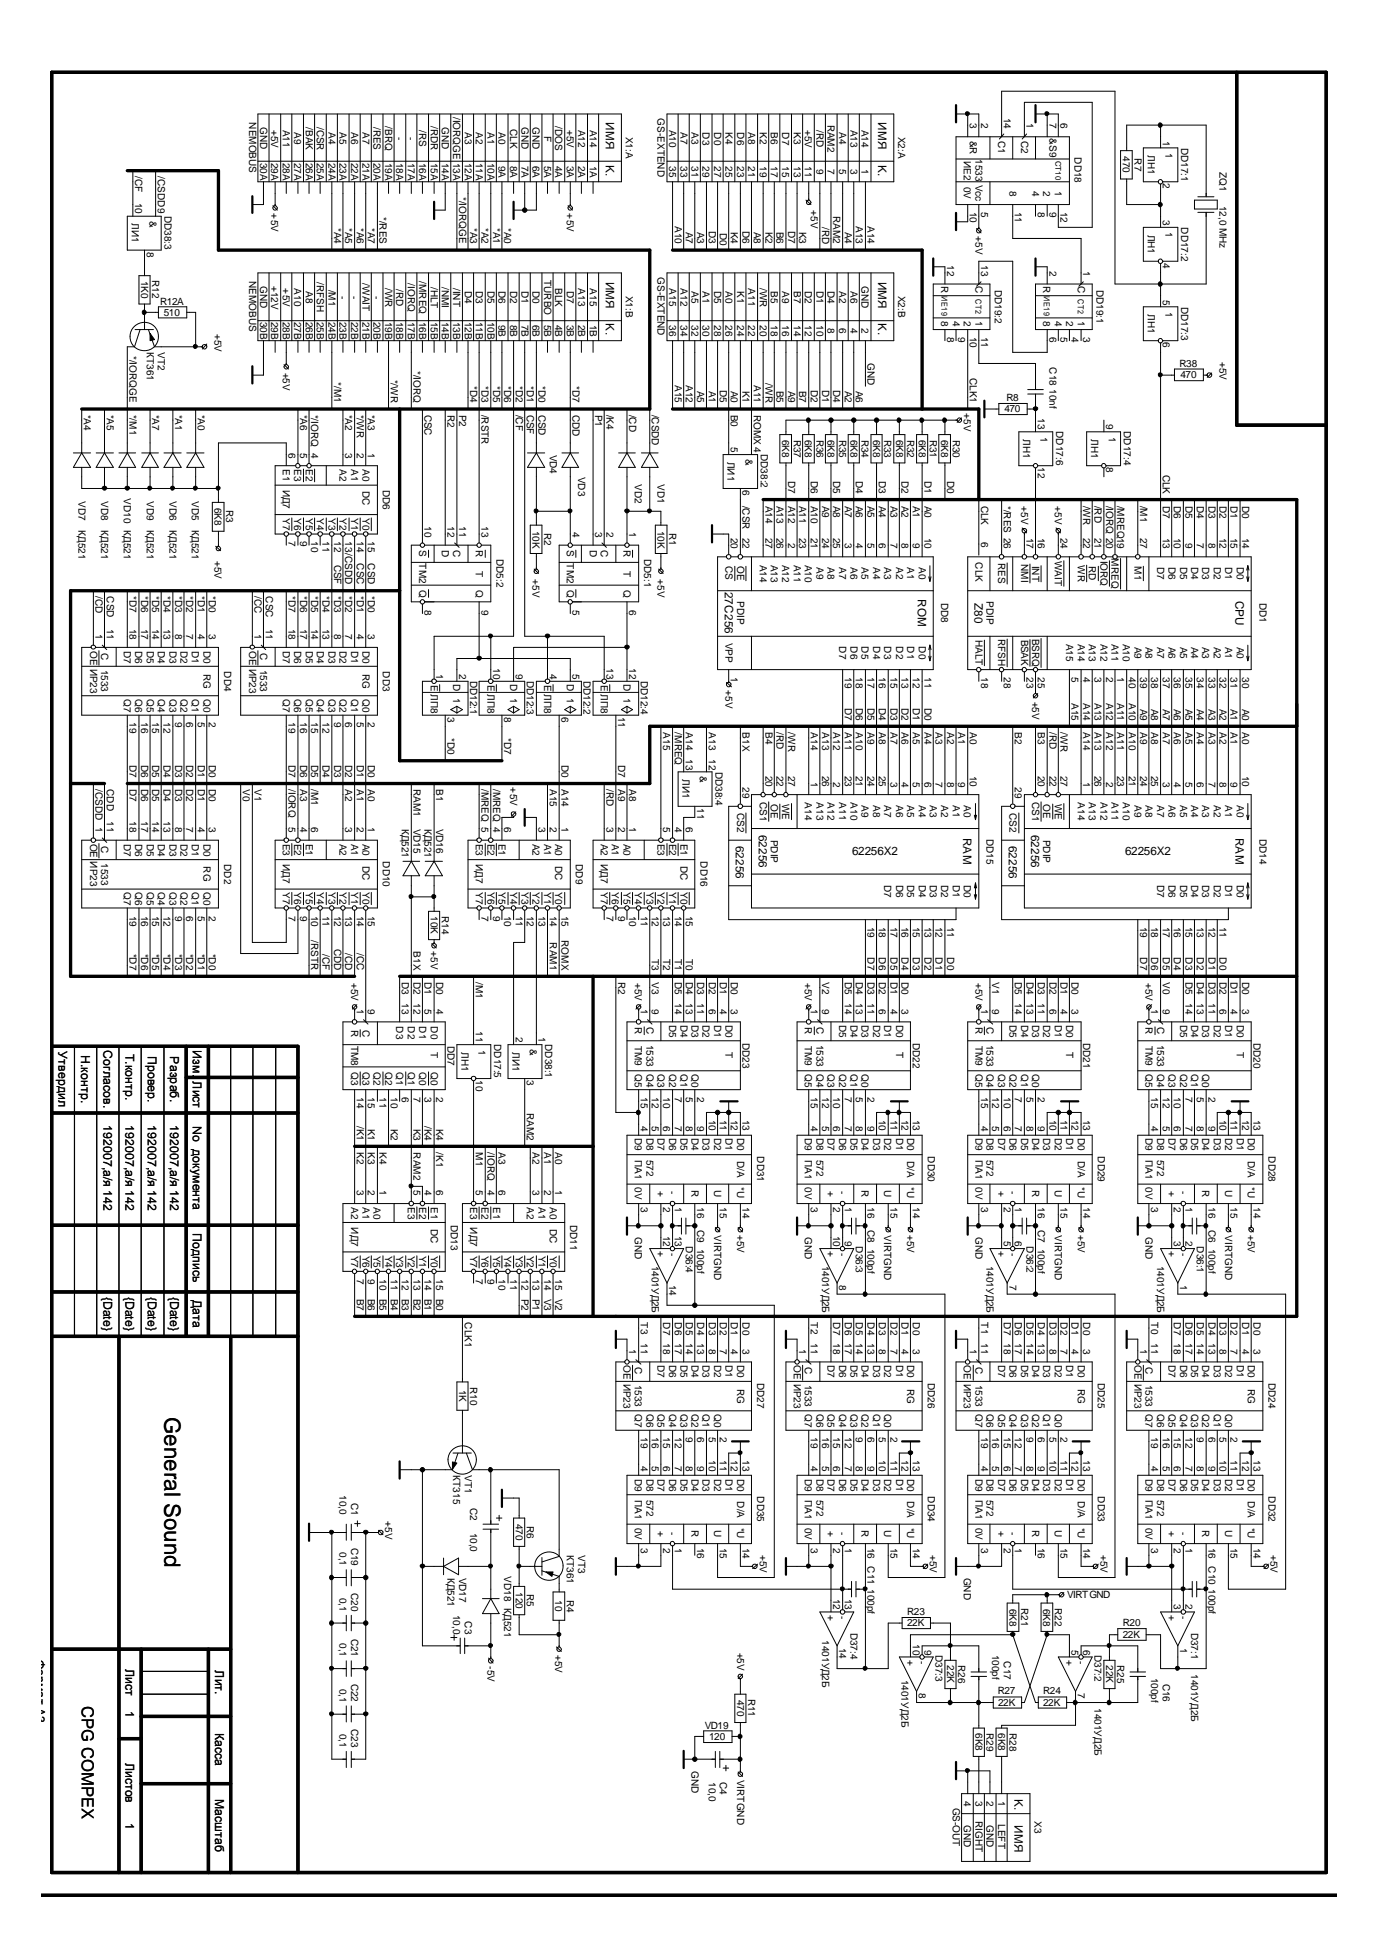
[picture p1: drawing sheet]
<svg xmlns="http://www.w3.org/2000/svg" width="210mm" height="297mm" viewBox="0 0 210 297" stroke-linecap="round" stroke-linejoin="round" font-family="sans-serif">
<defs><g id="words">
<text font-size="3.4" x="25.1" y="215.9" transform="rotate(90 25.1 215.9)">General Sound</text>
<text font-size="2.5" x="12.4" y="259.9" transform="rotate(90 12.4 259.9)">CPG COMPEX</text>
<g font-size="1.9">
<text x="8.9" y="160.2" transform="rotate(90 8.9 160.2)">Утвердил</text>
<text x="12.4" y="160.8" transform="rotate(90 12.4 160.8)">Н.контр.</text>
<text x="15.7" y="160" transform="rotate(90 15.7 160)">Согласов.</text>
<text x="19.1" y="160.6" transform="rotate(90 19.1 160.6)">Т.контр.</text>
<text x="22.5" y="160.9" transform="rotate(90 22.5 160.9)">Провер.</text>
<text x="25.9" y="161" transform="rotate(90 25.9 161)">Разраб.</text>
<text x="29.4" y="160" transform="rotate(90 29.4 160)">Изм.</text>
<text x="29.4" y="164.8" transform="rotate(90 29.4 164.8)">Лист</text>
<text x="15.7" y="171.5" transform="rotate(90 15.7 171.5)">192007,а/я 142</text>
<text x="19.1" y="171.5" transform="rotate(90 19.1 171.5)">192007,а/я 142</text>
<text x="22.5" y="171.5" transform="rotate(90 22.5 171.5)">192007,а/я 142</text>
<text x="25.9" y="171.5" transform="rotate(90 25.9 171.5)">192007,а/я 142</text>
<text x="29.4" y="171.6" transform="rotate(90 29.4 171.6)">No документа</text>
<text x="29.4" y="187.9" transform="rotate(90 29.4 187.9)">Подпись</text>
<text x="15.7" y="197.6" transform="rotate(90 15.7 197.6)">{Date}</text>
<text x="19.1" y="197.6" transform="rotate(90 19.1 197.6)">{Date}</text>
<text x="22.5" y="197.6" transform="rotate(90 22.5 197.6)">{Date}</text>
<text x="25.9" y="197.6" transform="rotate(90 25.9 197.6)">{Date}</text>
<text x="29.4" y="198" transform="rotate(90 29.4 198)">Дата</text>
<text x="5.5" y="252.9" transform="rotate(90 5.5 252.9)">Формат A3</text>
<text x="19.1" y="254.4" transform="rotate(90 19.1 254.4)">Лист</text>
<text x="32.8" y="254.5" transform="rotate(90 32.8 254.5)">Лит.</text>
<text x="19.1" y="260.7" transform="rotate(90 19.1 260.7)">1</text>
<text x="19.1" y="268.6" transform="rotate(90 19.1 268.6)">Листов</text>
<text x="32.8" y="264" transform="rotate(90 32.8 264)">Касса</text>
<text x="32.8" y="274.1" transform="rotate(90 32.8 274.1)">Масштаб</text>
<text x="19.1" y="277.7" transform="rotate(90 19.1 277.7)">1</text>
</g>
<g font-size="1.8">
<text x="92.3" y="18.6" transform="rotate(90 92.3 18.6)">ИМЯ</text>
<text x="133.8" y="18.6" transform="rotate(90 133.8 18.6)">ИМЯ</text>
<text x="92.3" y="25.1" transform="rotate(90 92.3 25.1)">K.</text>
<text x="133.8" y="25.1" transform="rotate(90 133.8 25.1)">K.</text>
<text x="92.3" y="42.9" transform="rotate(90 92.3 42.9)">ИМЯ</text>
<text x="133.8" y="42.9" transform="rotate(90 133.8 42.9)">ИМЯ</text>
<text x="92.3" y="49.3" transform="rotate(90 92.3 49.3)">K.</text>
<text x="133.8" y="49.3" transform="rotate(90 133.8 49.3)">K.</text>
<text x="110.4" y="90.2" transform="rotate(90 110.4 90.2)">27C256</text>
<text x="139.8" y="91.3" transform="rotate(90 139.8 91.3)">ROM</text>
<text x="148.4" y="91.9" transform="rotate(90 148.4 91.9)">Z80</text>
<text x="188.2" y="91.5" transform="rotate(90 188.2 91.5)">CPU</text>
<text x="112.1" y="128.9" transform="rotate(90 112.1 128.9)">62256</text>
<text x="115.6" y="127.2" transform="rotate(90 115.6 127.2)">62256</text>
<text x="129.8" y="130.3">62256X2</text>
<text x="146.7" y="127.7" transform="rotate(90 146.7 127.7)">RAM</text>
<text x="153.7" y="128.9" transform="rotate(90 153.7 128.9)">62256</text>
<text x="157.1" y="127.2" transform="rotate(90 157.1 127.2)">62256</text>
<text x="171.4" y="130.3">62256X2</text>
<text x="188.2" y="127.7" transform="rotate(90 188.2 127.7)">RAM</text>
<text x="154.5" y="274.2" transform="rotate(90 154.5 274.2)">K.</text>
<text x="154.5" y="278.1" transform="rotate(90 154.5 278.1)">ИМЯ</text>
</g>
<g font-size="1.5">
<text x="69" y="17.8" transform="rotate(90 69 17.8)">/IORQGE</text>
<text x="152.9" y="18" transform="rotate(90 152.9 18)">14</text>
<text x="37.9" y="18.6" transform="rotate(90 37.9 18.6)">NEMOBUS</text>
<text x="39.6" y="19.4" transform="rotate(90 39.6 19.4)">GND</text>
<text x="41.3" y="19.7" transform="rotate(90 41.3 19.7)">+5V</text>
<text x="43.1" y="19.7" transform="rotate(90 43.1 19.7)">A11</text>
<text x="44.8" y="20.2" transform="rotate(90 44.8 20.2)">A9</text>
<text x="46.6" y="19.4" transform="rotate(90 46.6 19.4)">/BAK</text>
<text x="48.3" y="19.3" transform="rotate(90 48.3 19.3)">/CSR</text>
<text x="50" y="20.2" transform="rotate(90 50 20.2)">A4</text>
<text x="51.7" y="20.2" transform="rotate(90 51.7 20.2)">A5</text>
<text x="53.5" y="20.2" transform="rotate(90 53.5 20.2)">A6</text>
<text x="55.2" y="20.2" transform="rotate(90 55.2 20.2)">A7</text>
<text x="56.9" y="19.3" transform="rotate(90 56.9 19.3)">/RES</text>
<text x="58.7" y="19.2" transform="rotate(90 58.7 19.2)">/BRQ</text>
<text x="60.4" y="20.9" transform="rotate(90 60.4 20.9)">-</text>
<text x="62.1" y="20.9" transform="rotate(90 62.1 20.9)">-</text>
<text x="63.8" y="19.8" transform="rotate(90 63.8 19.8)">/RS</text>
<text x="65.6" y="19.2" transform="rotate(90 65.6 19.2)">/RDR</text>
<text x="67.3" y="19.4" transform="rotate(90 67.3 19.4)">GND</text>
<text x="70.8" y="20.2" transform="rotate(90 70.8 20.2)">A3</text>
<text x="72.5" y="20.2" transform="rotate(90 72.5 20.2)">A2</text>
<text x="74.3" y="20.2" transform="rotate(90 74.3 20.2)">A1</text>
<text x="75.9" y="20.2" transform="rotate(90 75.9 20.2)">A0</text>
<text x="77.7" y="19.7" transform="rotate(90 77.7 19.7)">CLK</text>
<text x="79.4" y="19.4" transform="rotate(90 79.4 19.4)">GND</text>
<text x="81.1" y="19.4" transform="rotate(90 81.1 19.4)">GND</text>
<text x="82.9" y="20.7" transform="rotate(90 82.9 20.7)">F</text>
<text x="84.6" y="19.2" transform="rotate(90 84.6 19.2)">/DOS</text>
<text x="86.4" y="19.7" transform="rotate(90 86.4 19.7)">+5V</text>
<text x="88.1" y="19.7" transform="rotate(90 88.1 19.7)">A12</text>
<text x="89.8" y="19.7" transform="rotate(90 89.8 19.7)">A14</text>
<text x="95.3" y="20.8" transform="rotate(90 95.3 20.8)">X1:A</text>
<text x="100.2" y="18" transform="rotate(90 100.2 18)">GS-EXTEND</text>
<text x="101.9" y="19.7" transform="rotate(90 101.9 19.7)">A10</text>
<text x="103.6" y="20.2" transform="rotate(90 103.6 20.2)">A7</text>
<text x="105.3" y="20.2" transform="rotate(90 105.3 20.2)">A3</text>
<text x="107" y="20.2" transform="rotate(90 107 20.2)">D3</text>
<text x="108.8" y="20.2" transform="rotate(90 108.8 20.2)">D0</text>
<text x="110.5" y="20.2" transform="rotate(90 110.5 20.2)">K4</text>
<text x="112.3" y="20.2" transform="rotate(90 112.3 20.2)">D6</text>
<text x="114" y="20.2" transform="rotate(90 114 20.2)">A8</text>
<text x="115.7" y="20.2" transform="rotate(90 115.7 20.2)">K2</text>
<text x="117.4" y="20.2" transform="rotate(90 117.4 20.2)">B6</text>
<text x="119.1" y="20.2" transform="rotate(90 119.1 20.2)">D7</text>
<text x="120.9" y="20.2" transform="rotate(90 120.9 20.2)">K3</text>
<text x="122.6" y="19.7" transform="rotate(90 122.6 19.7)">+5V</text>
<text x="124.4" y="19.8" transform="rotate(90 124.4 19.8)">/RD</text>
<text x="126.1" y="19" transform="rotate(90 126.1 19)">RAM2</text>
<text x="127.8" y="20.2" transform="rotate(90 127.8 20.2)">A4</text>
<text x="129.5" y="19.7" transform="rotate(90 129.5 19.7)">A13</text>
<text x="131.2" y="19.7" transform="rotate(90 131.2 19.7)">A14</text>
<text x="136.8" y="20.8" transform="rotate(90 136.8 20.8)">X2:A</text>
<text x="147.7" y="18.8" transform="rotate(90 147.7 18.8)">3</text>
<text x="147.7" y="21.4" transform="rotate(90 147.7 21.4)">&amp;R</text>
<text x="149.4" y="18.8" transform="rotate(90 149.4 18.8)">2</text>
<text x="152.1" y="21.5" transform="rotate(90 152.1 21.5)">C1</text>
<text x="155.5" y="21.5" transform="rotate(90 155.5 21.5)">C2</text>
<text x="156.4" y="18.8" transform="rotate(90 156.4 18.8)">1</text>
<text x="159.9" y="18.8" transform="rotate(90 159.9 18.8)">7</text>
<text x="159.9" y="21.1" transform="rotate(90 159.9 21.1)">&amp;S9</text>
<text x="161.5" y="18.8" transform="rotate(90 161.5 18.8)">6</text>
<text x="163.7" y="24" transform="rotate(90 163.7 24)">DD18</text>
<text x="171" y="23.8" transform="rotate(90 171 23.8)">470</text>
<text x="174.8" y="23.6" transform="rotate(90 174.8 23.6)">ЛН1</text>
<text x="177.1" y="21.4" transform="rotate(90 177.1 21.4)">1</text>
<text x="177.5" y="23.3" transform="rotate(90 177.5 23.3)">1</text>
<text x="179.9" y="22.5" transform="rotate(90 179.9 22.5)">DD17:1</text>
<text x="20.6" y="26.9" transform="rotate(90 20.6 26.9)">/CF</text>
<text x="24" y="26.9" transform="rotate(90 24 26.9)">/CSDD9</text>
<text x="39.6" y="24.8" transform="rotate(90 39.6 24.8)">30A</text>
<text x="41.3" y="24.8" transform="rotate(90 41.3 24.8)">29A</text>
<text x="43.1" y="24.8" transform="rotate(90 43.1 24.8)">28A</text>
<text x="44.8" y="24.8" transform="rotate(90 44.8 24.8)">27A</text>
<text x="46.6" y="24.8" transform="rotate(90 46.6 24.8)">26A</text>
<text x="48.3" y="24.8" transform="rotate(90 48.3 24.8)">25A</text>
<text x="50" y="24.8" transform="rotate(90 50 24.8)">24A</text>
<text x="51.7" y="24.8" transform="rotate(90 51.7 24.8)">23A</text>
<text x="53.5" y="24.8" transform="rotate(90 53.5 24.8)">22A</text>
<text x="55.2" y="24.8" transform="rotate(90 55.2 24.8)">21A</text>
<text x="56.9" y="24.8" transform="rotate(90 56.9 24.8)">20A</text>
<text x="58.7" y="24.8" transform="rotate(90 58.7 24.8)">19A</text>
<text x="60.4" y="24.8" transform="rotate(90 60.4 24.8)">18A</text>
<text x="62.1" y="24.8" transform="rotate(90 62.1 24.8)">17A</text>
<text x="63.8" y="24.8" transform="rotate(90 63.8 24.8)">16A</text>
<text x="65.6" y="24.8" transform="rotate(90 65.6 24.8)">15A</text>
<text x="67.3" y="24.8" transform="rotate(90 67.3 24.8)">14A</text>
<text x="69" y="24.8" transform="rotate(90 69 24.8)">13A</text>
<text x="69.9" y="30" transform="rotate(90 69.9 30)">*/IORQGE</text>
<text x="70.8" y="24.8" transform="rotate(90 70.8 24.8)">12A</text>
<text x="72.5" y="24.8" transform="rotate(90 72.5 24.8)">11A</text>
<text x="74.3" y="24.8" transform="rotate(90 74.3 24.8)">10A</text>
<text x="75.9" y="25.2" transform="rotate(90 75.9 25.2)">9A</text>
<text x="77.7" y="25.2" transform="rotate(90 77.7 25.2)">8A</text>
<text x="79.4" y="25.2" transform="rotate(90 79.4 25.2)">7A</text>
<text x="81.1" y="25.2" transform="rotate(90 81.1 25.2)">6A</text>
<text x="82.9" y="25.2" transform="rotate(90 82.9 25.2)">5A</text>
<text x="84.6" y="25.2" transform="rotate(90 84.6 25.2)">4A</text>
<text x="86.4" y="25.2" transform="rotate(90 86.4 25.2)">3A</text>
<text x="88.1" y="25.2" transform="rotate(90 88.1 25.2)">2A</text>
<text x="89.8" y="25.2" transform="rotate(90 89.8 25.2)">1A</text>
<text x="101.9" y="25.3" transform="rotate(90 101.9 25.3)">35</text>
<text x="103.6" y="25.3" transform="rotate(90 103.6 25.3)">33</text>
<text x="105.3" y="25.3" transform="rotate(90 105.3 25.3)">31</text>
<text x="107" y="25.3" transform="rotate(90 107 25.3)">29</text>
<text x="108.8" y="25.3" transform="rotate(90 108.8 25.3)">27</text>
<text x="110.5" y="25.3" transform="rotate(90 110.5 25.3)">25</text>
<text x="112.3" y="25.3" transform="rotate(90 112.3 25.3)">23</text>
<text x="114" y="25.3" transform="rotate(90 114 25.3)">21</text>
<text x="115.7" y="25.3" transform="rotate(90 115.7 25.3)">19</text>
<text x="117.4" y="25.3" transform="rotate(90 117.4 25.3)">17</text>
<text x="119.1" y="25.3" transform="rotate(90 119.1 25.3)">15</text>
<text x="120.9" y="25.3" transform="rotate(90 120.9 25.3)">13</text>
<text x="122.6" y="25.3" transform="rotate(90 122.6 25.3)">11</text>
<text x="124.4" y="25.8" transform="rotate(90 124.4 25.8)">9</text>
<text x="126.1" y="25.8" transform="rotate(90 126.1 25.8)">7</text>
<text x="127.8" y="25.8" transform="rotate(90 127.8 25.8)">5</text>
<text x="129.5" y="25.8" transform="rotate(90 129.5 25.8)">3</text>
<text x="131.2" y="25.8" transform="rotate(90 131.2 25.8)">1</text>
<text x="146.8" y="24.5" transform="rotate(90 146.8 24.5)">ИЕ2</text>
<text x="146.8" y="28.5" transform="rotate(90 146.8 28.5)">0V</text>
<text x="148.6" y="24.2" transform="rotate(90 148.6 24.2)">1533</text>
<text x="148.6" y="28.1" transform="rotate(90 148.6 28.1)">Vcc</text>
<text x="153.8" y="29.1" transform="rotate(90 153.8 29.1)">8</text>
<text x="157.2" y="29.1" transform="rotate(90 157.2 29.1)">4</text>
<text x="158.9" y="29.1" transform="rotate(90 158.9 29.1)">2</text>
<text x="160.7" y="29.1" transform="rotate(90 160.7 29.1)">1</text>
<text x="172.8" y="24.1" transform="rotate(90 172.8 24.1)">R7</text>
<text x="177.1" y="28" transform="rotate(90 177.1 28)">2</text>
<text x="185.8" y="26.3" transform="rotate(90 185.8 26.3)">ZQ1</text>
<text x="20.1" y="34" transform="rotate(90 20.1 34)">ЛИ1</text>
<text x="20.6" y="30.9" transform="rotate(90 20.6 30.9)">10</text>
<text x="22.8" y="33.6" transform="rotate(90 22.8 33.6)">&amp;</text>
<text x="25.1" y="32.9" transform="rotate(90 25.1 32.9)">DD38:3</text>
<text x="41.3" y="32.5" transform="rotate(90 41.3 32.5)">+5V</text>
<text x="50.9" y="34.7" transform="rotate(90 50.9 34.7)">*A4</text>
<text x="52.6" y="34.7" transform="rotate(90 52.6 34.7)">*A5</text>
<text x="54.4" y="34.7" transform="rotate(90 54.4 34.7)">*A6</text>
<text x="56" y="34.7" transform="rotate(90 56 34.7)">*A7</text>
<text x="57.8" y="33" transform="rotate(90 57.8 33)">*/RES</text>
<text x="71.6" y="34.7" transform="rotate(90 71.6 34.7)">*A3</text>
<text x="73.3" y="34.7" transform="rotate(90 73.3 34.7)">*A2</text>
<text x="75.1" y="34.7" transform="rotate(90 75.1 34.7)">*A1</text>
<text x="76.8" y="34.7" transform="rotate(90 76.8 34.7)">*A0</text>
<text x="86.4" y="32.5" transform="rotate(90 86.4 32.5)">+5V</text>
<text x="102.8" y="34.5" transform="rotate(90 102.8 34.5)">A10</text>
<text x="104.5" y="35.3" transform="rotate(90 104.5 35.3)">A7</text>
<text x="106.2" y="35.3" transform="rotate(90 106.2 35.3)">A3</text>
<text x="107.9" y="35.2" transform="rotate(90 107.9 35.2)">D3</text>
<text x="109.6" y="35.5" transform="rotate(90 109.6 35.5)">D0</text>
<text x="111.3" y="35.3" transform="rotate(90 111.3 35.3)">K4</text>
<text x="113.1" y="35.2" transform="rotate(90 113.1 35.2)">D6</text>
<text x="114.8" y="35.3" transform="rotate(90 114.8 35.3)">A8</text>
<text x="116.6" y="35.3" transform="rotate(90 116.6 35.3)">K2</text>
<text x="118.3" y="35.3" transform="rotate(90 118.3 35.3)">B6</text>
<text x="120.1" y="35.2" transform="rotate(90 120.1 35.2)">D7</text>
<text x="121.8" y="35.3" transform="rotate(90 121.8 35.3)">K3</text>
<text x="123.5" y="32" transform="rotate(90 123.5 32)">+5V</text>
<text x="125.2" y="34.6" transform="rotate(90 125.2 34.6)">/RD</text>
<text x="126.9" y="32.9" transform="rotate(90 126.9 32.9)">RAM2</text>
<text x="128.7" y="35.3" transform="rotate(90 128.7 35.3)">A4</text>
<text x="130.4" y="34.5" transform="rotate(90 130.4 34.5)">A13</text>
<text x="132.2" y="34.5" transform="rotate(90 132.2 34.5)">A14</text>
<text x="147.7" y="32.3" transform="rotate(90 147.7 32.3)">10</text>
<text x="148.6" y="36" transform="rotate(90 148.6 36)">+5V</text>
<text x="149.4" y="32.3" transform="rotate(90 149.4 32.3)">5</text>
<text x="154.6" y="32.3" transform="rotate(90 154.6 32.3)">11</text>
<text x="158.1" y="32.3" transform="rotate(90 158.1 32.3)">8</text>
<text x="159.9" y="32.3" transform="rotate(90 159.9 32.3)">9</text>
<text x="161.5" y="32.3" transform="rotate(90 161.5 32.3)">12</text>
<text x="174.8" y="35.7" transform="rotate(90 174.8 35.7)">ЛН1</text>
<text x="177.1" y="33.5" transform="rotate(90 177.1 33.5)">3</text>
<text x="177.5" y="35.4" transform="rotate(90 177.5 35.4)">1</text>
<text x="179.9" y="34.6" transform="rotate(90 179.9 34.6)">DD17:2</text>
<text x="185.8" y="31.3" transform="rotate(90 185.8 31.3)">12,0 MHz</text>
<text x="22.4" y="38.4" transform="rotate(90 22.4 38.4)">8</text>
<text x="144.3" y="40.4" transform="rotate(90 144.3 40.4)">12</text>
<text x="149.4" y="40.4" transform="rotate(90 149.4 40.4)">13</text>
<text x="159.9" y="41.3" transform="rotate(90 159.9 41.3)">2</text>
<text x="165" y="41.3" transform="rotate(90 165 41.3)">1</text>
<text x="177.1" y="40.1" transform="rotate(90 177.1 40.1)">4</text>
<text x="21.5" y="42.8" transform="rotate(90 21.5 42.8)">1K0</text>
<text x="23.2" y="42.7" transform="rotate(90 23.2 42.7)">R12</text>
<text x="24.4" y="46.4">R12A</text>
<text x="37.9" y="42.9" transform="rotate(90 37.9 42.9)">NEMOBUS</text>
<text x="39.6" y="43.6" transform="rotate(90 39.6 43.6)">GND</text>
<text x="41.3" y="43.5" transform="rotate(90 41.3 43.5)">+12V</text>
<text x="43.1" y="44" transform="rotate(90 43.1 44)">+5V</text>
<text x="44.8" y="44" transform="rotate(90 44.8 44)">A10</text>
<text x="46.6" y="44.4" transform="rotate(90 46.6 44.4)">A8</text>
<text x="48.3" y="43" transform="rotate(90 48.3 43)">/RFSH</text>
<text x="50" y="44.1" transform="rotate(90 50 44.1)">/M1</text>
<text x="51.7" y="45.1" transform="rotate(90 51.7 45.1)">-</text>
<text x="53.5" y="45.1" transform="rotate(90 53.5 45.1)">-</text>
<text x="55.2" y="43.2" transform="rotate(90 55.2 43.2)">/WAIT</text>
<text x="56.9" y="45.1" transform="rotate(90 56.9 45.1)">-</text>
<text x="58.7" y="43.9" transform="rotate(90 58.7 43.9)">/WR</text>
<text x="60.4" y="44" transform="rotate(90 60.4 44)">/RD</text>
<text x="62.1" y="43.2" transform="rotate(90 62.1 43.2)">/IORQ</text>
<text x="63.8" y="42.9" transform="rotate(90 63.8 42.9)">/MREQ</text>
<text x="65.6" y="43.7" transform="rotate(90 65.6 43.7)">/HLT</text>
<text x="67.3" y="43.7" transform="rotate(90 67.3 43.7)">/NMI</text>
<text x="69" y="43.9" transform="rotate(90 69 43.9)">/INT</text>
<text x="70.8" y="44.4" transform="rotate(90 70.8 44.4)">D4</text>
<text x="72.5" y="44.4" transform="rotate(90 72.5 44.4)">D3</text>
<text x="74.3" y="44.4" transform="rotate(90 74.3 44.4)">D5</text>
<text x="75.9" y="44.4" transform="rotate(90 75.9 44.4)">D6</text>
<text x="77.7" y="44.4" transform="rotate(90 77.7 44.4)">D2</text>
<text x="79.4" y="44.4" transform="rotate(90 79.4 44.4)">D1</text>
<text x="81.1" y="44.4" transform="rotate(90 81.1 44.4)">D0</text>
<text x="82.9" y="42.7" transform="rotate(90 82.9 42.7)">TURBO</text>
<text x="84.6" y="43.9" transform="rotate(90 84.6 43.9)">BLK</text>
<text x="86.4" y="44.4" transform="rotate(90 86.4 44.4)">D7</text>
<text x="88.1" y="44" transform="rotate(90 88.1 44)">A13</text>
<text x="89.8" y="44" transform="rotate(90 89.8 44)">A15</text>
<text x="95.3" y="45.1" transform="rotate(90 95.3 45.1)">X1:B</text>
<text x="100.2" y="42.3" transform="rotate(90 100.2 42.3)">GS-EXTEND</text>
<text x="101.9" y="44" transform="rotate(90 101.9 44)">A15</text>
<text x="103.6" y="44" transform="rotate(90 103.6 44)">A12</text>
<text x="105.3" y="44.4" transform="rotate(90 105.3 44.4)">A5</text>
<text x="107" y="44.4" transform="rotate(90 107 44.4)">A1</text>
<text x="108.8" y="44.4" transform="rotate(90 108.8 44.4)">D5</text>
<text x="110.5" y="44.4" transform="rotate(90 110.5 44.4)">A0</text>
<text x="112.3" y="44.4" transform="rotate(90 112.3 44.4)">K1</text>
<text x="114" y="44" transform="rotate(90 114 44)">A11</text>
<text x="115.7" y="43.9" transform="rotate(90 115.7 43.9)">/WR</text>
<text x="117.4" y="44.4" transform="rotate(90 117.4 44.4)">B5</text>
<text x="119.1" y="44.4" transform="rotate(90 119.1 44.4)">A9</text>
<text x="120.9" y="44.4" transform="rotate(90 120.9 44.4)">B7</text>
<text x="122.6" y="44.4" transform="rotate(90 122.6 44.4)">D2</text>
<text x="124.4" y="44.4" transform="rotate(90 124.4 44.4)">D1</text>
<text x="126.1" y="44.4" transform="rotate(90 126.1 44.4)">D4</text>
<text x="127.8" y="44.4" transform="rotate(90 127.8 44.4)">A2</text>
<text x="129.5" y="44.4" transform="rotate(90 129.5 44.4)">A6</text>
<text x="131.2" y="43.6" transform="rotate(90 131.2 43.6)">GND</text>
<text x="136.8" y="45.1" transform="rotate(90 136.8 45.1)">X2:B</text>
<text x="143.3" y="43.6" transform="rotate(90 143.3 43.6)">R</text>
<text x="148.6" y="43.6" transform="rotate(90 148.6 43.6)">C</text>
<text x="151.6" y="44.1" transform="rotate(90 151.6 44.1)">DD19:2</text>
<text x="158.9" y="43.6" transform="rotate(90 158.9 43.6)">R</text>
<text x="164.2" y="43.6" transform="rotate(90 164.2 43.6)">C</text>
<text x="167" y="44.1" transform="rotate(90 167 44.1)">DD19:1</text>
<text x="174.8" y="47.9" transform="rotate(90 174.8 47.9)">ЛН1</text>
<text x="177.1" y="45.6" transform="rotate(90 177.1 45.6)">5</text>
<text x="177.5" y="47.5" transform="rotate(90 177.5 47.5)">1</text>
<text x="179.9" y="46.8" transform="rotate(90 179.9 46.8)">DD17:3</text>
<text x="22.4" y="53.7" transform="rotate(90 22.4 53.7)">КТ361</text>
<text x="24" y="53.7" transform="rotate(90 24 53.7)">VT2</text>
<text x="25" y="48.1">510</text>
<text x="32.7" y="50.9" transform="rotate(90 32.7 50.9)">+5V</text>
<text x="39.6" y="49" transform="rotate(90 39.6 49)">30B</text>
<text x="41.3" y="49" transform="rotate(90 41.3 49)">29B</text>
<text x="43.1" y="49" transform="rotate(90 43.1 49)">28B</text>
<text x="44.8" y="49" transform="rotate(90 44.8 49)">27B</text>
<text x="46.6" y="49" transform="rotate(90 46.6 49)">26B</text>
<text x="48.3" y="49" transform="rotate(90 48.3 49)">25B</text>
<text x="50" y="49" transform="rotate(90 50 49)">24B</text>
<text x="51.7" y="49" transform="rotate(90 51.7 49)">23B</text>
<text x="53.5" y="49" transform="rotate(90 53.5 49)">22B</text>
<text x="55.2" y="49" transform="rotate(90 55.2 49)">21B</text>
<text x="56.9" y="49" transform="rotate(90 56.9 49)">20B</text>
<text x="58.7" y="49" transform="rotate(90 58.7 49)">19B</text>
<text x="60.4" y="49" transform="rotate(90 60.4 49)">18B</text>
<text x="62.1" y="49" transform="rotate(90 62.1 49)">17B</text>
<text x="63.8" y="49" transform="rotate(90 63.8 49)">16B</text>
<text x="65.6" y="49" transform="rotate(90 65.6 49)">15B</text>
<text x="67.3" y="49" transform="rotate(90 67.3 49)">14B</text>
<text x="69" y="49" transform="rotate(90 69 49)">13B</text>
<text x="70.8" y="49" transform="rotate(90 70.8 49)">12B</text>
<text x="72.5" y="49" transform="rotate(90 72.5 49)">11B</text>
<text x="74.3" y="49" transform="rotate(90 74.3 49)">10B</text>
<text x="75.9" y="49.5" transform="rotate(90 75.9 49.5)">9B</text>
<text x="77.7" y="49.5" transform="rotate(90 77.7 49.5)">8B</text>
<text x="79.4" y="49.5" transform="rotate(90 79.4 49.5)">7B</text>
<text x="81.1" y="49.5" transform="rotate(90 81.1 49.5)">6B</text>
<text x="82.9" y="49.5" transform="rotate(90 82.9 49.5)">5B</text>
<text x="84.6" y="49.5" transform="rotate(90 84.6 49.5)">4B</text>
<text x="86.4" y="49.5" transform="rotate(90 86.4 49.5)">3B</text>
<text x="88.1" y="49.5" transform="rotate(90 88.1 49.5)">2B</text>
<text x="89.8" y="49.5" transform="rotate(90 89.8 49.5)">1B</text>
<text x="101.9" y="49.5" transform="rotate(90 101.9 49.5)">36</text>
<text x="103.6" y="49.5" transform="rotate(90 103.6 49.5)">34</text>
<text x="105.3" y="49.5" transform="rotate(90 105.3 49.5)">32</text>
<text x="107" y="49.5" transform="rotate(90 107 49.5)">30</text>
<text x="108.8" y="49.5" transform="rotate(90 108.8 49.5)">28</text>
<text x="110.5" y="49.5" transform="rotate(90 110.5 49.5)">26</text>
<text x="112.3" y="49.5" transform="rotate(90 112.3 49.5)">24</text>
<text x="114" y="49.5" transform="rotate(90 114 49.5)">22</text>
<text x="115.7" y="49.5" transform="rotate(90 115.7 49.5)">20</text>
<text x="117.4" y="49.5" transform="rotate(90 117.4 49.5)">18</text>
<text x="119.1" y="49.5" transform="rotate(90 119.1 49.5)">16</text>
<text x="120.9" y="49.5" transform="rotate(90 120.9 49.5)">14</text>
<text x="122.6" y="49.5" transform="rotate(90 122.6 49.5)">12</text>
<text x="124.4" y="49.5" transform="rotate(90 124.4 49.5)">10</text>
<text x="126.1" y="50" transform="rotate(90 126.1 50)">8</text>
<text x="127.8" y="50" transform="rotate(90 127.8 50)">6</text>
<text x="129.5" y="50" transform="rotate(90 129.5 50)">4</text>
<text x="131.2" y="50" transform="rotate(90 131.2 50)">2</text>
<text x="143.3" y="49" transform="rotate(90 143.3 49)">8</text>
<text x="144.3" y="51.3" transform="rotate(90 144.3 51.3)">8</text>
<text x="145.1" y="49" transform="rotate(90 145.1 49)">4</text>
<text x="146" y="51.3" transform="rotate(90 146 51.3)">9</text>
<text x="146.8" y="49" transform="rotate(90 146.8 49)">2</text>
<text x="147.7" y="51.3" transform="rotate(90 147.7 51.3)">10</text>
<text x="148.6" y="49" transform="rotate(90 148.6 49)">1</text>
<text x="149.4" y="51.3" transform="rotate(90 149.4 51.3)">11</text>
<text x="158.9" y="49" transform="rotate(90 158.9 49)">8</text>
<text x="159.9" y="51.3" transform="rotate(90 159.9 51.3)">6</text>
<text x="160.7" y="49" transform="rotate(90 160.7 49)">4</text>
<text x="161.5" y="51.3" transform="rotate(90 161.5 51.3)">5</text>
<text x="162.4" y="49" transform="rotate(90 162.4 49)">2</text>
<text x="163.2" y="51.3" transform="rotate(90 163.2 51.3)">4</text>
<text x="164.2" y="49" transform="rotate(90 164.2 49)">1</text>
<text x="165" y="51.3" transform="rotate(90 165 51.3)">3</text>
<text x="177.1" y="52.2" transform="rotate(90 177.1 52.2)">6</text>
<text x="19.7" y="54.2" transform="rotate(90 19.7 54.2)">*/IORQGE</text>
<text x="43.1" y="56.8" transform="rotate(90 43.1 56.8)">+5V</text>
<text x="50.9" y="58.3" transform="rotate(90 50.9 58.3)">*/M1</text>
<text x="59.5" y="57.8" transform="rotate(90 59.5 57.8)">*/WR</text>
<text x="63" y="56.5" transform="rotate(90 63 56.5)">*/IORQ</text>
<text x="71.6" y="58.9" transform="rotate(90 71.6 58.9)">*D4</text>
<text x="73.3" y="58.9" transform="rotate(90 73.3 58.9)">*D3</text>
<text x="75.1" y="58.9" transform="rotate(90 75.1 58.9)">*D5</text>
<text x="76.8" y="58.9" transform="rotate(90 76.8 58.9)">*D6</text>
<text x="78.6" y="58.9" transform="rotate(90 78.6 58.9)">*D2</text>
<text x="80.3" y="58.9" transform="rotate(90 80.3 58.9)">*D1</text>
<text x="82" y="58.9" transform="rotate(90 82 58.9)">*D0</text>
<text x="87.2" y="58.9" transform="rotate(90 87.2 58.9)">*D7</text>
<text x="102.8" y="58.7" transform="rotate(90 102.8 58.7)">A15</text>
<text x="104.5" y="58.7" transform="rotate(90 104.5 58.7)">A12</text>
<text x="106.2" y="59.5" transform="rotate(90 106.2 59.5)">A5</text>
<text x="107.9" y="59.5" transform="rotate(90 107.9 59.5)">A1</text>
<text x="109.6" y="59.5" transform="rotate(90 109.6 59.5)">D5</text>
<text x="111.3" y="59.5" transform="rotate(90 111.3 59.5)">A0</text>
<text x="113.1" y="59.5" transform="rotate(90 113.1 59.5)">K1</text>
<text x="114.8" y="58.7" transform="rotate(90 114.8 58.7)">A11</text>
<text x="116.6" y="58.4" transform="rotate(90 116.6 58.4)">/WR</text>
<text x="118.3" y="59.5" transform="rotate(90 118.3 59.5)">B5</text>
<text x="120.1" y="59.5" transform="rotate(90 120.1 59.5)">A9</text>
<text x="121.8" y="59.5" transform="rotate(90 121.8 59.5)">B7</text>
<text x="123.5" y="59.5" transform="rotate(90 123.5 59.5)">D2</text>
<text x="125.2" y="59.5" transform="rotate(90 125.2 59.5)">D1</text>
<text x="126.9" y="59.5" transform="rotate(90 126.9 59.5)">D4</text>
<text x="128.7" y="59.5" transform="rotate(90 128.7 59.5)">A2</text>
<text x="130.4" y="59.5" transform="rotate(90 130.4 59.5)">A6</text>
<text x="132.2" y="55.4" transform="rotate(90 132.2 55.4)">GND</text>
<text x="147.7" y="57.6" transform="rotate(90 147.7 57.6)">CLK1</text>
<text x="159.9" y="56" transform="rotate(90 159.9 56)">C18</text>
<text x="159.9" y="59.3" transform="rotate(90 159.9 59.3)">10nf</text>
<text x="179.7" y="55.9">R38</text>
<text x="179.8" y="57.6">470</text>
<text x="185.8" y="55.2" transform="rotate(90 185.8 55.2)">+5V</text>
<text x="12.8" y="63.2" transform="rotate(90 12.8 63.2)">*A4</text>
<text x="16.3" y="63.2" transform="rotate(90 16.3 63.2)">*A5</text>
<text x="19.7" y="63.2" transform="rotate(90 19.7 63.2)">*/M1</text>
<text x="23.2" y="63.2" transform="rotate(90 23.2 63.2)">*A7</text>
<text x="26.7" y="63.2" transform="rotate(90 26.7 63.2)">*A1</text>
<text x="30.1" y="63.2" transform="rotate(90 30.1 63.2)">*A0</text>
<text x="45.7" y="63.2" transform="rotate(90 45.7 63.2)">*A6</text>
<text x="47.4" y="63.2" transform="rotate(90 47.4 63.2)">*/IORQ 4</text>
<text x="52.6" y="63.2" transform="rotate(90 52.6 63.2)">*A2</text>
<text x="54.4" y="63.2" transform="rotate(90 54.4 63.2)">*/WR</text>
<text x="56" y="63.2" transform="rotate(90 56 63.2)">*A3</text>
<text x="64.7" y="63.2" transform="rotate(90 64.7 63.2)">CSC</text>
<text x="68.2" y="63.2" transform="rotate(90 68.2 63.2)">R2</text>
<text x="69.9" y="63.2" transform="rotate(90 69.9 63.2)">P2</text>
<text x="73.3" y="63.2" transform="rotate(90 73.3 63.2)">/RSTR</text>
<text x="78.6" y="63.2" transform="rotate(90 78.6 63.2)">/CF</text>
<text x="80.3" y="63.2" transform="rotate(90 80.3 63.2)">CSF</text>
<text x="82" y="63.2" transform="rotate(90 82 63.2)">CSD</text>
<text x="87.2" y="63.2" transform="rotate(90 87.2 63.2)">CDD</text>
<text x="90.7" y="63.2" transform="rotate(90 90.7 63.2)">P1</text>
<text x="92.4" y="63.2" transform="rotate(90 92.4 63.2)">/K4</text>
<text x="95.8" y="63.2" transform="rotate(90 95.8 63.2)">/CD</text>
<text x="99.3" y="63.2" transform="rotate(90 99.3 63.2)">/CSDD</text>
<text x="111.3" y="63.2" transform="rotate(90 111.3 63.2)">B0</text>
<text x="114.8" y="63.2" transform="rotate(90 114.8 63.2)">ROMX 4</text>
<text x="146.8" y="63" transform="rotate(90 146.8 63)">+5V</text>
<text x="153" y="62.8">470</text>
<text x="153.3" y="61.1">R8</text>
<text x="158.1" y="63.8" transform="rotate(90 158.1 63.8)">13</text>
<text x="160.9" y="65.7" transform="rotate(90 160.9 65.7)">DD17:6</text>
<text x="168.5" y="64.6" transform="rotate(90 168.5 64.6)">9</text>
<text x="171.2" y="65.7" transform="rotate(90 171.2 65.7)">DD17:4</text>
<text x="43.1" y="71.5" transform="rotate(90 43.1 71.5)">E1</text>
<text x="43.9" y="69" transform="rotate(90 43.9 69)">6</text>
<text x="44.8" y="71.5" transform="rotate(90 44.8 71.5)">E3</text>
<text x="45.7" y="69" transform="rotate(90 45.7 69)">5</text>
<text x="46.6" y="71.5" transform="rotate(90 46.6 71.5)">E2</text>
<text x="51.7" y="71.5" transform="rotate(90 51.7 71.5)">A2</text>
<text x="52.6" y="69" transform="rotate(90 52.6 69)">3</text>
<text x="53.5" y="71.5" transform="rotate(90 53.5 71.5)">A1</text>
<text x="54.4" y="69" transform="rotate(90 54.4 69)">2</text>
<text x="55.2" y="71.5" transform="rotate(90 55.2 71.5)">A0</text>
<text x="56" y="69" transform="rotate(90 56 69)">1</text>
<text x="83.7" y="69.3" transform="rotate(90 83.7 69.3)">VD4</text>
<text x="110.8" y="70.4" transform="rotate(90 110.8 70.4)">ЛИ1</text>
<text x="111.3" y="68.1" transform="rotate(90 111.3 68.1)">5</text>
<text x="113.5" y="69.9" transform="rotate(90 113.5 69.9)">&amp;</text>
<text x="115.9" y="69.2" transform="rotate(90 115.9 69.2)">DD38:2</text>
<text x="119.1" y="67" transform="rotate(90 119.1 67)">6K8</text>
<text x="120.9" y="67" transform="rotate(90 120.9 67)">R37</text>
<text x="122.6" y="67" transform="rotate(90 122.6 67)">6K8</text>
<text x="124.4" y="67" transform="rotate(90 124.4 67)">R36</text>
<text x="126.1" y="67" transform="rotate(90 126.1 67)">6K8</text>
<text x="127.8" y="67" transform="rotate(90 127.8 67)">R35</text>
<text x="129.5" y="67" transform="rotate(90 129.5 67)">6K8</text>
<text x="131.2" y="67" transform="rotate(90 131.2 67)">R34</text>
<text x="133" y="67" transform="rotate(90 133 67)">6K8</text>
<text x="134.7" y="67" transform="rotate(90 134.7 67)">R33</text>
<text x="136.5" y="67" transform="rotate(90 136.5 67)">6K8</text>
<text x="138.2" y="67" transform="rotate(90 138.2 67)">R32</text>
<text x="140" y="67" transform="rotate(90 140 67)">6K8</text>
<text x="141.6" y="67" transform="rotate(90 141.6 67)">R31</text>
<text x="143.3" y="67" transform="rotate(90 143.3 67)">6K8</text>
<text x="145.1" y="67" transform="rotate(90 145.1 67)">R30</text>
<text x="155.9" y="66.9" transform="rotate(90 155.9 66.9)">ЛН1</text>
<text x="158.1" y="71.2" transform="rotate(90 158.1 71.2)">12</text>
<text x="158.5" y="66.6" transform="rotate(90 158.5 66.6)">1</text>
<text x="166.2" y="66.9" transform="rotate(90 166.2 66.9)">ЛН1</text>
<text x="168.5" y="71.2" transform="rotate(90 168.5 71.2)">8</text>
<text x="168.9" y="66.6" transform="rotate(90 168.9 66.6)">1</text>
<text x="11.9" y="76.4" transform="rotate(90 11.9 76.4)">VD7</text>
<text x="15.4" y="76.4" transform="rotate(90 15.4 76.4)">VD8</text>
<text x="18.9" y="76" transform="rotate(90 18.9 76)">VD10 КД521</text>
<text x="22.4" y="76.4" transform="rotate(90 22.4 76.4)">VD9</text>
<text x="25.8" y="76.4" transform="rotate(90 25.8 76.4)">VD6</text>
<text x="29.2" y="76.4" transform="rotate(90 29.2 76.4)">VD5</text>
<text x="32.7" y="77.4" transform="rotate(90 32.7 77.4)">6K8</text>
<text x="34.5" y="77.7" transform="rotate(90 34.5 77.7)">R3</text>
<text x="43.1" y="74.6" transform="rotate(90 43.1 74.6)">ИД7</text>
<text x="55.2" y="74.9" transform="rotate(90 55.2 74.9)">DC</text>
<text x="58.3" y="74.6" transform="rotate(90 58.3 74.6)">DD6</text>
<text x="88.1" y="72.7" transform="rotate(90 88.1 72.7)">VD3</text>
<text x="96.7" y="73.8" transform="rotate(90 96.7 73.8)">VD2</text>
<text x="100.2" y="73.8" transform="rotate(90 100.2 73.8)">VD1</text>
<text x="113.1" y="74.7" transform="rotate(90 113.1 74.7)">6</text>
<text x="113.1" y="77.1" transform="rotate(90 113.1 77.1)">/CSR</text>
<text x="116.6" y="77.1" transform="rotate(90 116.6 77.1)">A14</text>
<text x="118.3" y="77.1" transform="rotate(90 118.3 77.1)">A13</text>
<text x="120.1" y="73.3" transform="rotate(90 120.1 73.3)">D7</text>
<text x="120.1" y="77.1" transform="rotate(90 120.1 77.1)">A12</text>
<text x="121.8" y="77.1" transform="rotate(90 121.8 77.1)">A11</text>
<text x="123.5" y="73.3" transform="rotate(90 123.5 73.3)">D6</text>
<text x="123.5" y="77.1" transform="rotate(90 123.5 77.1)">A10</text>
<text x="125.2" y="77.1" transform="rotate(90 125.2 77.1)">A9</text>
<text x="126.9" y="73.3" transform="rotate(90 126.9 73.3)">D5</text>
<text x="126.9" y="77.1" transform="rotate(90 126.9 77.1)">A8</text>
<text x="128.7" y="77.1" transform="rotate(90 128.7 77.1)">A7</text>
<text x="130.4" y="73.3" transform="rotate(90 130.4 73.3)">D4</text>
<text x="130.4" y="77.1" transform="rotate(90 130.4 77.1)">A6</text>
<text x="132.2" y="77.1" transform="rotate(90 132.2 77.1)">A5</text>
<text x="133.9" y="73.3" transform="rotate(90 133.9 73.3)">D3</text>
<text x="133.9" y="77.1" transform="rotate(90 133.9 77.1)">A4</text>
<text x="135.6" y="77.1" transform="rotate(90 135.6 77.1)">A3</text>
<text x="137.3" y="73.3" transform="rotate(90 137.3 73.3)">D2</text>
<text x="137.3" y="77.1" transform="rotate(90 137.3 77.1)">A2</text>
<text x="139" y="77.1" transform="rotate(90 139 77.1)">A1</text>
<text x="140.8" y="73.3" transform="rotate(90 140.8 73.3)">D1</text>
<text x="140.8" y="77.1" transform="rotate(90 140.8 77.1)">A0</text>
<text x="144.3" y="73.3" transform="rotate(90 144.3 73.3)">D0</text>
<text x="149.4" y="77.1" transform="rotate(90 149.4 77.1)">CLK</text>
<text x="152.9" y="77.1" transform="rotate(90 152.9 77.1)">*/RES 26</text>
<text x="155.5" y="77.1" transform="rotate(90 155.5 77.1)">+5V</text>
<text x="160.7" y="77.1" transform="rotate(90 160.7 77.1)">+5V</text>
<text x="165" y="77.1" transform="rotate(90 165 77.1)">/WR</text>
<text x="166.7" y="77.1" transform="rotate(90 166.7 77.1)">/RD</text>
<text x="168.5" y="77.1" transform="rotate(90 168.5 77.1)">/IORQ 20</text>
<text x="170.2" y="77.1" transform="rotate(90 170.2 77.1)">/MREQ19</text>
<text x="173.7" y="77.1" transform="rotate(90 173.7 77.1)">/M1</text>
<text x="177.1" y="72.3" transform="rotate(90 177.1 72.3)">CLK</text>
<text x="177.1" y="77.1" transform="rotate(90 177.1 77.1)">D7</text>
<text x="178.8" y="77.1" transform="rotate(90 178.8 77.1)">D6</text>
<text x="180.6" y="77.1" transform="rotate(90 180.6 77.1)">D5</text>
<text x="182.3" y="77.1" transform="rotate(90 182.3 77.1)">D4</text>
<text x="184.1" y="77.1" transform="rotate(90 184.1 77.1)">D3</text>
<text x="185.8" y="77.1" transform="rotate(90 185.8 77.1)">D2</text>
<text x="187.5" y="77.1" transform="rotate(90 187.5 77.1)">D1</text>
<text x="189.2" y="77.1" transform="rotate(90 189.2 77.1)">D0</text>
<text x="11.9" y="80.8" transform="rotate(90 11.9 80.8)">КД521</text>
<text x="15.4" y="80.8" transform="rotate(90 15.4 80.8)">КД521</text>
<text x="22.4" y="80.8" transform="rotate(90 22.4 80.8)">КД521</text>
<text x="25.8" y="80.8" transform="rotate(90 25.8 80.8)">КД521</text>
<text x="29.2" y="80.8" transform="rotate(90 29.2 80.8)">КД521</text>
<text x="43.1" y="78.9" transform="rotate(90 43.1 78.9)">Y7</text>
<text x="43.9" y="82.5" transform="rotate(90 43.9 82.5)">7</text>
<text x="44.8" y="78.9" transform="rotate(90 44.8 78.9)">Y6</text>
<text x="45.7" y="82.5" transform="rotate(90 45.7 82.5)">9</text>
<text x="46.6" y="78.9" transform="rotate(90 46.6 78.9)">Y5</text>
<text x="47.4" y="82.5" transform="rotate(90 47.4 82.5)">10</text>
<text x="48.3" y="78.9" transform="rotate(90 48.3 78.9)">Y4</text>
<text x="49.1" y="82.5" transform="rotate(90 49.1 82.5)">11</text>
<text x="50" y="78.9" transform="rotate(90 50 78.9)">Y3</text>
<text x="50.9" y="82.5" transform="rotate(90 50.9 82.5)">12</text>
<text x="51.7" y="78.9" transform="rotate(90 51.7 78.9)">Y2</text>
<text x="52.6" y="82.5" transform="rotate(90 52.6 82.5)">13/CSDD</text>
<text x="53.5" y="78.9" transform="rotate(90 53.5 78.9)">Y1</text>
<text x="54.4" y="82.5" transform="rotate(90 54.4 82.5)">14</text>
<text x="55.2" y="78.9" transform="rotate(90 55.2 78.9)">Y0</text>
<text x="56" y="82.5" transform="rotate(90 56 82.5)">15</text>
<text x="63.8" y="83.8" transform="rotate(90 63.8 83.8)">S</text>
<text x="64.7" y="80.2" transform="rotate(90 64.7 80.2)">10</text>
<text x="67.3" y="83.8" transform="rotate(90 67.3 83.8)">D</text>
<text x="68.2" y="80.2" transform="rotate(90 68.2 80.2)">12</text>
<text x="69" y="83.8" transform="rotate(90 69 83.8)">C</text>
<text x="69.9" y="80.2" transform="rotate(90 69.9 80.2)">11</text>
<text x="72.5" y="83.8" transform="rotate(90 72.5 83.8)">R</text>
<text x="73.3" y="80.2" transform="rotate(90 73.3 80.2)">13</text>
<text x="81.1" y="80.9" transform="rotate(90 81.1 80.9)">10K</text>
<text x="82.9" y="81.2" transform="rotate(90 82.9 81.2)">R2</text>
<text x="86.4" y="83.8" transform="rotate(90 86.4 83.8)">S</text>
<text x="87.2" y="81.1" transform="rotate(90 87.2 81.1)">4</text>
<text x="89.8" y="83.8" transform="rotate(90 89.8 83.8)">D</text>
<text x="90.7" y="81.1" transform="rotate(90 90.7 81.1)">3</text>
<text x="91.5" y="83.8" transform="rotate(90 91.5 83.8)">C</text>
<text x="92.4" y="81.1" transform="rotate(90 92.4 81.1)">2</text>
<text x="95" y="83.8" transform="rotate(90 95 83.8)">R</text>
<text x="95.8" y="81.1" transform="rotate(90 95.8 81.1)">1</text>
<text x="100.2" y="80.9" transform="rotate(90 100.2 80.9)">10K</text>
<text x="101.9" y="81.2" transform="rotate(90 101.9 81.2)">R1</text>
<text x="111.3" y="82" transform="rotate(90 111.3 82)">20</text>
<text x="113.1" y="82" transform="rotate(90 113.1 82)">22</text>
<text x="116.6" y="82" transform="rotate(90 116.6 82)">27</text>
<text x="118.3" y="82" transform="rotate(90 118.3 82)">26</text>
<text x="120.1" y="82.8" transform="rotate(90 120.1 82.8)">2</text>
<text x="121.8" y="82" transform="rotate(90 121.8 82)">23</text>
<text x="123.5" y="82" transform="rotate(90 123.5 82)">21</text>
<text x="125.2" y="82" transform="rotate(90 125.2 82)">24</text>
<text x="126.9" y="82" transform="rotate(90 126.9 82)">25</text>
<text x="128.7" y="82.8" transform="rotate(90 128.7 82.8)">3</text>
<text x="130.4" y="82.8" transform="rotate(90 130.4 82.8)">4</text>
<text x="132.2" y="82.8" transform="rotate(90 132.2 82.8)">5</text>
<text x="133.9" y="82.8" transform="rotate(90 133.9 82.8)">6</text>
<text x="135.6" y="82.8" transform="rotate(90 135.6 82.8)">7</text>
<text x="137.3" y="82.8" transform="rotate(90 137.3 82.8)">8</text>
<text x="139" y="82.8" transform="rotate(90 139 82.8)">9</text>
<text x="140.8" y="82" transform="rotate(90 140.8 82)">10</text>
<text x="149.4" y="82.6" transform="rotate(90 149.4 82.6)">6</text>
<text x="156.4" y="82" transform="rotate(90 156.4 82)">17</text>
<text x="158.1" y="82" transform="rotate(90 158.1 82)">16</text>
<text x="161.5" y="82" transform="rotate(90 161.5 82)">24</text>
<text x="165" y="82" transform="rotate(90 165 82)">22</text>
<text x="166.7" y="82" transform="rotate(90 166.7 82)">21</text>
<text x="173.7" y="82" transform="rotate(90 173.7 82)">27</text>
<text x="177.1" y="82" transform="rotate(90 177.1 82)">13</text>
<text x="178.8" y="82" transform="rotate(90 178.8 82)">10</text>
<text x="180.6" y="82.8" transform="rotate(90 180.6 82.8)">9</text>
<text x="182.3" y="82.8" transform="rotate(90 182.3 82.8)">7</text>
<text x="184.1" y="82.8" transform="rotate(90 184.1 82.8)">8</text>
<text x="185.8" y="82" transform="rotate(90 185.8 82)">12</text>
<text x="187.5" y="82" transform="rotate(90 187.5 82)">15</text>
<text x="189.2" y="82" transform="rotate(90 189.2 82)">14</text>
<text x="32.7" y="85.4" transform="rotate(90 32.7 85.4)">+5V</text>
<text x="50.9" y="86" transform="rotate(90 50.9 86)">CSF</text>
<text x="54.4" y="85.9" transform="rotate(90 54.4 85.9)">CSC</text>
<text x="56" y="85.9" transform="rotate(90 56 85.9)">CSD</text>
<text x="63.8" y="85.9" transform="rotate(90 63.8 85.9)">TM2</text>
<text x="63.8" y="89.8" transform="rotate(90 63.8 89.8)">Q</text>
<text x="72.5" y="87" transform="rotate(90 72.5 87)">T</text>
<text x="72.5" y="89.8" transform="rotate(90 72.5 89.8)">Q</text>
<text x="75.6" y="85.2" transform="rotate(90 75.6 85.2)">DD5:2</text>
<text x="81.1" y="88.2" transform="rotate(90 81.1 88.2)">+5V</text>
<text x="86.4" y="85.9" transform="rotate(90 86.4 85.9)">TM2</text>
<text x="86.4" y="89.8" transform="rotate(90 86.4 89.8)">Q</text>
<text x="95" y="87" transform="rotate(90 95 87)">T</text>
<text x="95" y="89.8" transform="rotate(90 95 89.8)">Q</text>
<text x="98.1" y="85.2" transform="rotate(90 98.1 85.2)">DD5:1</text>
<text x="100.2" y="88.2" transform="rotate(90 100.2 88.2)">+5V</text>
<text x="110.5" y="86.3" transform="rotate(90 110.5 86.3)">CS</text>
<text x="112.3" y="86.3" transform="rotate(90 112.3 86.3)">OE</text>
<text x="115.7" y="86" transform="rotate(90 115.7 86)">A14</text>
<text x="117.4" y="86" transform="rotate(90 117.4 86)">A13</text>
<text x="119.1" y="86" transform="rotate(90 119.1 86)">A12</text>
<text x="120.9" y="86" transform="rotate(90 120.9 86)">A11</text>
<text x="122.6" y="86" transform="rotate(90 122.6 86)">A10</text>
<text x="124.4" y="86.5" transform="rotate(90 124.4 86.5)">A9</text>
<text x="126.1" y="86.5" transform="rotate(90 126.1 86.5)">A8</text>
<text x="127.8" y="86.5" transform="rotate(90 127.8 86.5)">A7</text>
<text x="129.5" y="86.5" transform="rotate(90 129.5 86.5)">A6</text>
<text x="131.2" y="86.5" transform="rotate(90 131.2 86.5)">A5</text>
<text x="133" y="86.5" transform="rotate(90 133 86.5)">A4</text>
<text x="134.7" y="86.5" transform="rotate(90 134.7 86.5)">A3</text>
<text x="136.5" y="86.5" transform="rotate(90 136.5 86.5)">A2</text>
<text x="138.2" y="86.5" transform="rotate(90 138.2 86.5)">A1</text>
<text x="140" y="86.5" transform="rotate(90 140 86.5)">A0</text>
<text x="148.6" y="85.7" transform="rotate(90 148.6 85.7)">CLK</text>
<text x="152.1" y="85.8" transform="rotate(90 152.1 85.8)">RES</text>
<text x="155.5" y="86" transform="rotate(90 155.5 86)">NMI</text>
<text x="157.2" y="86.2" transform="rotate(90 157.2 86.2)">INT</text>
<text x="160.7" y="85.4" transform="rotate(90 160.7 85.4)">WAIT</text>
<text x="164.2" y="86.1" transform="rotate(90 164.2 86.1)">WR</text>
<text x="165.9" y="86.3" transform="rotate(90 165.9 86.3)">RD</text>
<text x="167.6" y="85.4" transform="rotate(90 167.6 85.4)">IORQ</text>
<text x="169.3" y="85.1" transform="rotate(90 169.3 85.1)">MREQ</text>
<text x="172.8" y="86.3" transform="rotate(90 172.8 86.3)">M1</text>
<text x="176.3" y="86.4" transform="rotate(90 176.3 86.4)">D7</text>
<text x="178" y="86.4" transform="rotate(90 178 86.4)">D6</text>
<text x="179.7" y="86.4" transform="rotate(90 179.7 86.4)">D5</text>
<text x="181.4" y="86.4" transform="rotate(90 181.4 86.4)">D4</text>
<text x="183.1" y="86.4" transform="rotate(90 183.1 86.4)">D3</text>
<text x="184.9" y="86.4" transform="rotate(90 184.9 86.4)">D2</text>
<text x="186.6" y="86.4" transform="rotate(90 186.6 86.4)">D1</text>
<text x="188.4" y="86.4" transform="rotate(90 188.4 86.4)">D0</text>
<text x="14.6" y="90.9" transform="rotate(90 14.6 90.9)">/CD</text>
<text x="16.3" y="90.9" transform="rotate(90 16.3 90.9)">CSD</text>
<text x="16.3" y="95.8" transform="rotate(90 16.3 95.8)">11</text>
<text x="19.7" y="90.9" transform="rotate(90 19.7 90.9)">*D7</text>
<text x="19.7" y="95.8" transform="rotate(90 19.7 95.8)">18</text>
<text x="21.5" y="90.9" transform="rotate(90 21.5 90.9)">*D6</text>
<text x="21.5" y="95.8" transform="rotate(90 21.5 95.8)">17</text>
<text x="23.2" y="90.9" transform="rotate(90 23.2 90.9)">*D5</text>
<text x="23.2" y="95.8" transform="rotate(90 23.2 95.8)">14</text>
<text x="24.9" y="90.9" transform="rotate(90 24.9 90.9)">*D4</text>
<text x="24.9" y="95.8" transform="rotate(90 24.9 95.8)">13</text>
<text x="26.7" y="90.9" transform="rotate(90 26.7 90.9)">*D3</text>
<text x="28.4" y="90.9" transform="rotate(90 28.4 90.9)">*D2</text>
<text x="30.1" y="90.9" transform="rotate(90 30.1 90.9)">*D1</text>
<text x="31.8" y="90.9" transform="rotate(90 31.8 90.9)">*D0</text>
<text x="38.8" y="90.9" transform="rotate(90 38.8 90.9)">/CC</text>
<text x="40.5" y="90.9" transform="rotate(90 40.5 90.9)">CSC</text>
<text x="40.5" y="95.8" transform="rotate(90 40.5 95.8)">11</text>
<text x="43.9" y="90.9" transform="rotate(90 43.9 90.9)">*D7</text>
<text x="43.9" y="95.8" transform="rotate(90 43.9 95.8)">18</text>
<text x="45.7" y="90.9" transform="rotate(90 45.7 90.9)">*D6</text>
<text x="45.7" y="95.8" transform="rotate(90 45.7 95.8)">17</text>
<text x="47.4" y="90.9" transform="rotate(90 47.4 90.9)">*D5</text>
<text x="47.4" y="95.8" transform="rotate(90 47.4 95.8)">14</text>
<text x="49.1" y="90.9" transform="rotate(90 49.1 90.9)">*D4</text>
<text x="49.1" y="95.8" transform="rotate(90 49.1 95.8)">13</text>
<text x="50.9" y="90.9" transform="rotate(90 50.9 90.9)">*D3</text>
<text x="52.6" y="90.9" transform="rotate(90 52.6 90.9)">*D2</text>
<text x="54.4" y="90.9" transform="rotate(90 54.4 90.9)">*D1</text>
<text x="56" y="90.9" transform="rotate(90 56 90.9)">*D0</text>
<text x="64.7" y="92.9" transform="rotate(90 64.7 92.9)">8</text>
<text x="73.3" y="92.9" transform="rotate(90 73.3 92.9)">9</text>
<text x="87.2" y="92.9" transform="rotate(90 87.2 92.9)">5</text>
<text x="95.8" y="92.9" transform="rotate(90 95.8 92.9)">6</text>
<text x="112.3" y="91.6" transform="rotate(90 112.3 91.6)">PDIP</text>
<text x="143.3" y="91.9" transform="rotate(90 143.3 91.9)">DD8</text>
<text x="150.3" y="91.6" transform="rotate(90 150.3 91.6)">PDIP</text>
<text x="191.9" y="91.9" transform="rotate(90 191.9 91.9)">DD1</text>
<text x="13.7" y="99.2" transform="rotate(90 13.7 99.2)">OE</text>
<text x="13.7" y="101.9" transform="rotate(90 13.7 101.9)">ИР23</text>
<text x="14.6" y="96.6" transform="rotate(90 14.6 96.6)">1</text>
<text x="15.4" y="99.5" transform="rotate(90 15.4 99.5)">C</text>
<text x="18.9" y="99.2" transform="rotate(90 18.9 99.2)">D7</text>
<text x="20.6" y="99.2" transform="rotate(90 20.6 99.2)">D6</text>
<text x="22.4" y="99.2" transform="rotate(90 22.4 99.2)">D5</text>
<text x="24" y="99.2" transform="rotate(90 24 99.2)">D4</text>
<text x="25.8" y="99.2" transform="rotate(90 25.8 99.2)">D3</text>
<text x="26.7" y="96.6" transform="rotate(90 26.7 96.6)">8</text>
<text x="27.5" y="99.2" transform="rotate(90 27.5 99.2)">D2</text>
<text x="28.4" y="96.6" transform="rotate(90 28.4 96.6)">7</text>
<text x="29.2" y="99.2" transform="rotate(90 29.2 99.2)">D1</text>
<text x="30.1" y="96.6" transform="rotate(90 30.1 96.6)">4</text>
<text x="31" y="99.2" transform="rotate(90 31 99.2)">D0</text>
<text x="31.8" y="96.6" transform="rotate(90 31.8 96.6)">3</text>
<text x="37.9" y="99.2" transform="rotate(90 37.9 99.2)">OE</text>
<text x="37.9" y="101.9" transform="rotate(90 37.9 101.9)">ИР23</text>
<text x="38.8" y="96.6" transform="rotate(90 38.8 96.6)">1</text>
<text x="39.6" y="99.5" transform="rotate(90 39.6 99.5)">C</text>
<text x="43.1" y="99.2" transform="rotate(90 43.1 99.2)">D7</text>
<text x="44.8" y="99.2" transform="rotate(90 44.8 99.2)">D6</text>
<text x="46.6" y="99.2" transform="rotate(90 46.6 99.2)">D5</text>
<text x="48.3" y="99.2" transform="rotate(90 48.3 99.2)">D4</text>
<text x="50" y="99.2" transform="rotate(90 50 99.2)">D3</text>
<text x="50.9" y="96.6" transform="rotate(90 50.9 96.6)">8</text>
<text x="51.7" y="99.2" transform="rotate(90 51.7 99.2)">D2</text>
<text x="52.6" y="96.6" transform="rotate(90 52.6 96.6)">7</text>
<text x="53.5" y="99.2" transform="rotate(90 53.5 99.2)">D1</text>
<text x="54.4" y="96.6" transform="rotate(90 54.4 96.6)">4</text>
<text x="55.2" y="99.2" transform="rotate(90 55.2 99.2)">D0</text>
<text x="56" y="96.6" transform="rotate(90 56 96.6)">3</text>
<text x="75.1" y="101.8" transform="rotate(90 75.1 101.8)">10</text>
<text x="92.4" y="101.8" transform="rotate(90 92.4 101.8)">13</text>
<text x="95.8" y="101.8" transform="rotate(90 95.8 101.8)">12</text>
<text x="110.5" y="98" transform="rotate(90 110.5 98)">VPP</text>
<text x="127.8" y="98.5" transform="rotate(90 127.8 98.5)">D7</text>
<text x="129.5" y="98.5" transform="rotate(90 129.5 98.5)">D6</text>
<text x="131.2" y="98.5" transform="rotate(90 131.2 98.5)">D5</text>
<text x="133" y="98.5" transform="rotate(90 133 98.5)">D4</text>
<text x="134.7" y="98.5" transform="rotate(90 134.7 98.5)">D3</text>
<text x="136.5" y="98.5" transform="rotate(90 136.5 98.5)">D2</text>
<text x="138.2" y="98.5" transform="rotate(90 138.2 98.5)">D1</text>
<text x="140" y="98.5" transform="rotate(90 140 98.5)">D0</text>
<text x="148.6" y="97.6" transform="rotate(90 148.6 97.6)">HALT</text>
<text x="152.1" y="97.4" transform="rotate(90 152.1 97.4)">RFSH</text>
<text x="155.5" y="97.5" transform="rotate(90 155.5 97.5)">BSAK</text>
<text x="157.2" y="97.3" transform="rotate(90 157.2 97.3)">BSRQ</text>
<text x="162.4" y="98.1" transform="rotate(90 162.4 98.1)">A15</text>
<text x="164.2" y="98.1" transform="rotate(90 164.2 98.1)">A14</text>
<text x="165.9" y="98.1" transform="rotate(90 165.9 98.1)">A13</text>
<text x="167.6" y="98.1" transform="rotate(90 167.6 98.1)">A12</text>
<text x="169.3" y="98.1" transform="rotate(90 169.3 98.1)">A11</text>
<text x="171" y="98.1" transform="rotate(90 171 98.1)">A10</text>
<text x="172.8" y="98.6" transform="rotate(90 172.8 98.6)">A9</text>
<text x="174.5" y="98.6" transform="rotate(90 174.5 98.6)">A8</text>
<text x="176.3" y="98.6" transform="rotate(90 176.3 98.6)">A7</text>
<text x="178" y="98.6" transform="rotate(90 178 98.6)">A6</text>
<text x="179.7" y="98.6" transform="rotate(90 179.7 98.6)">A5</text>
<text x="181.4" y="98.6" transform="rotate(90 181.4 98.6)">A4</text>
<text x="183.1" y="98.6" transform="rotate(90 183.1 98.6)">A3</text>
<text x="184.9" y="98.6" transform="rotate(90 184.9 98.6)">A2</text>
<text x="186.6" y="98.6" transform="rotate(90 186.6 98.6)">A1</text>
<text x="188.4" y="98.6" transform="rotate(90 188.4 98.6)">A0</text>
<text x="15.4" y="102" transform="rotate(90 15.4 102)">1533</text>
<text x="18.9" y="106.5" transform="rotate(90 18.9 106.5)">Q7</text>
<text x="20.6" y="106.5" transform="rotate(90 20.6 106.5)">Q6</text>
<text x="22.4" y="106.5" transform="rotate(90 22.4 106.5)">Q5</text>
<text x="24" y="106.5" transform="rotate(90 24 106.5)">Q4</text>
<text x="25.8" y="106.5" transform="rotate(90 25.8 106.5)">Q3</text>
<text x="27.5" y="106.5" transform="rotate(90 27.5 106.5)">Q2</text>
<text x="29.2" y="106.5" transform="rotate(90 29.2 106.5)">Q1</text>
<text x="31" y="102.6" transform="rotate(90 31 102.6)">RG</text>
<text x="31" y="106.5" transform="rotate(90 31 106.5)">Q0</text>
<text x="34.1" y="102.3" transform="rotate(90 34.1 102.3)">DD4</text>
<text x="39.6" y="102" transform="rotate(90 39.6 102)">1533</text>
<text x="43.1" y="106.5" transform="rotate(90 43.1 106.5)">Q7</text>
<text x="44.8" y="106.5" transform="rotate(90 44.8 106.5)">Q6</text>
<text x="46.6" y="106.5" transform="rotate(90 46.6 106.5)">Q5</text>
<text x="48.3" y="106.5" transform="rotate(90 48.3 106.5)">Q4</text>
<text x="50" y="106.5" transform="rotate(90 50 106.5)">Q3</text>
<text x="51.7" y="106.5" transform="rotate(90 51.7 106.5)">Q2</text>
<text x="53.5" y="106.5" transform="rotate(90 53.5 106.5)">Q1</text>
<text x="55.2" y="102.6" transform="rotate(90 55.2 102.6)">RG</text>
<text x="55.2" y="106.5" transform="rotate(90 55.2 106.5)">Q0</text>
<text x="58.3" y="102.3" transform="rotate(90 58.3 102.3)">DD3</text>
<text x="65.6" y="104.3" transform="rotate(90 65.6 104.3)">E</text>
<text x="65.6" y="105.8" transform="rotate(90 65.6 105.8)">ЛП8</text>
<text x="66.5" y="102.6" transform="rotate(90 66.5 102.6)">1</text>
<text x="69" y="104.2" transform="rotate(90 69 104.2)">D</text>
<text x="69" y="106.4" transform="rotate(90 69 106.4)">1</text>
<text x="69.9" y="102.6" transform="rotate(90 69.9 102.6)">2</text>
<text x="71.6" y="103.7" transform="rotate(90 71.6 103.7)">DD12:1</text>
<text x="74.3" y="104.3" transform="rotate(90 74.3 104.3)">E</text>
<text x="74.3" y="105.8" transform="rotate(90 74.3 105.8)">ЛП8</text>
<text x="77.7" y="104.2" transform="rotate(90 77.7 104.2)">D</text>
<text x="77.7" y="106.4" transform="rotate(90 77.7 106.4)">1</text>
<text x="78.6" y="102.6" transform="rotate(90 78.6 102.6)">9</text>
<text x="80.3" y="103.7" transform="rotate(90 80.3 103.7)">DD12:3</text>
<text x="82.9" y="104.3" transform="rotate(90 82.9 104.3)">E</text>
<text x="82.9" y="105.8" transform="rotate(90 82.9 105.8)">ЛП8</text>
<text x="83.7" y="102.6" transform="rotate(90 83.7 102.6)">4</text>
<text x="86.4" y="104.2" transform="rotate(90 86.4 104.2)">D</text>
<text x="86.4" y="106.4" transform="rotate(90 86.4 106.4)">1</text>
<text x="87.2" y="102.6" transform="rotate(90 87.2 102.6)">5</text>
<text x="88.9" y="103.7" transform="rotate(90 88.9 103.7)">DD12:2</text>
<text x="91.5" y="104.3" transform="rotate(90 91.5 104.3)">E</text>
<text x="91.5" y="105.8" transform="rotate(90 91.5 105.8)">ЛП8</text>
<text x="95" y="104.2" transform="rotate(90 95 104.2)">D</text>
<text x="95" y="106.4" transform="rotate(90 95 106.4)">1</text>
<text x="97.6" y="103.7" transform="rotate(90 97.6 103.7)">DD12:4</text>
<text x="110.5" y="105.2" transform="rotate(90 110.5 105.2)">+5V</text>
<text x="111.3" y="103.2" transform="rotate(90 111.3 103.2)">1</text>
<text x="128.7" y="103.2" transform="rotate(90 128.7 103.2)">19</text>
<text x="128.7" y="107.9" transform="rotate(90 128.7 107.9)">D7</text>
<text x="130.4" y="103.2" transform="rotate(90 130.4 103.2)">18</text>
<text x="130.4" y="107.9" transform="rotate(90 130.4 107.9)">D6</text>
<text x="132.2" y="103.2" transform="rotate(90 132.2 103.2)">17</text>
<text x="132.2" y="107.9" transform="rotate(90 132.2 107.9)">D5</text>
<text x="133.9" y="103.2" transform="rotate(90 133.9 103.2)">16</text>
<text x="133.9" y="107.9" transform="rotate(90 133.9 107.9)">D4</text>
<text x="135.6" y="103.2" transform="rotate(90 135.6 103.2)">15</text>
<text x="135.6" y="107.9" transform="rotate(90 135.6 107.9)">D3</text>
<text x="137.3" y="103.2" transform="rotate(90 137.3 103.2)">13</text>
<text x="137.3" y="107.9" transform="rotate(90 137.3 107.9)">D2</text>
<text x="139" y="103.2" transform="rotate(90 139 103.2)">12</text>
<text x="139" y="107.9" transform="rotate(90 139 107.9)">D1</text>
<text x="140.8" y="103.2" transform="rotate(90 140.8 103.2)">11</text>
<text x="140.8" y="107.9" transform="rotate(90 140.8 107.9)">D0</text>
<text x="149.4" y="103.2" transform="rotate(90 149.4 103.2)">18</text>
<text x="152.9" y="103.2" transform="rotate(90 152.9 103.2)">28</text>
<text x="156.4" y="103.2" transform="rotate(90 156.4 103.2)">23</text>
<text x="157.2" y="106.9" transform="rotate(90 157.2 106.9)">+5V</text>
<text x="158.1" y="103.2" transform="rotate(90 158.1 103.2)">25</text>
<text x="163.2" y="103.2" transform="rotate(90 163.2 103.2)">5</text>
<text x="163.2" y="107.1" transform="rotate(90 163.2 107.1)">A15</text>
<text x="165" y="103.2" transform="rotate(90 165 103.2)">4</text>
<text x="165" y="107.1" transform="rotate(90 165 107.1)">A14</text>
<text x="166.7" y="103.2" transform="rotate(90 166.7 103.2)">3</text>
<text x="166.7" y="107.1" transform="rotate(90 166.7 107.1)">A13</text>
<text x="168.5" y="103.2" transform="rotate(90 168.5 103.2)">2</text>
<text x="168.5" y="107.1" transform="rotate(90 168.5 107.1)">A12</text>
<text x="170.2" y="103.2" transform="rotate(90 170.2 103.2)">1</text>
<text x="170.2" y="107.1" transform="rotate(90 170.2 107.1)">A11</text>
<text x="172" y="103.2" transform="rotate(90 172 103.2)">40</text>
<text x="172" y="107.1" transform="rotate(90 172 107.1)">A10</text>
<text x="173.7" y="103.2" transform="rotate(90 173.7 103.2)">39</text>
<text x="173.7" y="108" transform="rotate(90 173.7 108)">A9</text>
<text x="175.3" y="103.2" transform="rotate(90 175.3 103.2)">38</text>
<text x="175.3" y="108" transform="rotate(90 175.3 108)">A8</text>
<text x="177.1" y="103.2" transform="rotate(90 177.1 103.2)">37</text>
<text x="177.1" y="108" transform="rotate(90 177.1 108)">A7</text>
<text x="178.8" y="103.2" transform="rotate(90 178.8 103.2)">36</text>
<text x="178.8" y="108" transform="rotate(90 178.8 108)">A6</text>
<text x="180.6" y="103.2" transform="rotate(90 180.6 103.2)">35</text>
<text x="180.6" y="108" transform="rotate(90 180.6 108)">A5</text>
<text x="182.3" y="103.2" transform="rotate(90 182.3 103.2)">34</text>
<text x="182.3" y="108" transform="rotate(90 182.3 108)">A4</text>
<text x="184.1" y="103.2" transform="rotate(90 184.1 103.2)">33</text>
<text x="184.1" y="108" transform="rotate(90 184.1 108)">A3</text>
<text x="185.8" y="103.2" transform="rotate(90 185.8 103.2)">32</text>
<text x="185.8" y="108" transform="rotate(90 185.8 108)">A2</text>
<text x="187.5" y="103.2" transform="rotate(90 187.5 103.2)">31</text>
<text x="187.5" y="108" transform="rotate(90 187.5 108)">A1</text>
<text x="189.2" y="103.2" transform="rotate(90 189.2 103.2)">30</text>
<text x="189.2" y="108" transform="rotate(90 189.2 108)">A0</text>
<text x="19.7" y="110.1" transform="rotate(90 19.7 110.1)">19</text>
<text x="21.5" y="110.1" transform="rotate(90 21.5 110.1)">16</text>
<text x="23.2" y="110.1" transform="rotate(90 23.2 110.1)">15</text>
<text x="24.9" y="110.1" transform="rotate(90 24.9 110.1)">12</text>
<text x="26.7" y="110.1" transform="rotate(90 26.7 110.1)">9</text>
<text x="28.4" y="110.1" transform="rotate(90 28.4 110.1)">6</text>
<text x="30.1" y="110.1" transform="rotate(90 30.1 110.1)">5</text>
<text x="31.8" y="110.1" transform="rotate(90 31.8 110.1)">2</text>
<text x="43.9" y="110.1" transform="rotate(90 43.9 110.1)">19</text>
<text x="45.7" y="110.1" transform="rotate(90 45.7 110.1)">16</text>
<text x="47.4" y="110.1" transform="rotate(90 47.4 110.1)">15</text>
<text x="49.1" y="110.1" transform="rotate(90 49.1 110.1)">12</text>
<text x="50.9" y="110.1" transform="rotate(90 50.9 110.1)">9</text>
<text x="52.6" y="110.1" transform="rotate(90 52.6 110.1)">6</text>
<text x="54.4" y="110.1" transform="rotate(90 54.4 110.1)">5</text>
<text x="56" y="110.1" transform="rotate(90 56 110.1)">2</text>
<text x="68.2" y="109.2" transform="rotate(90 68.2 109.2)">3</text>
<text x="68.2" y="112.5" transform="rotate(90 68.2 112.5)">*D0</text>
<text x="76.8" y="109.2" transform="rotate(90 76.8 109.2)">8</text>
<text x="76.8" y="112.5" transform="rotate(90 76.8 112.5)">*D7</text>
<text x="85.5" y="109.2" transform="rotate(90 85.5 109.2)">6</text>
<text x="94.1" y="109.2" transform="rotate(90 94.1 109.2)">11</text>
<text x="101" y="111.6" transform="rotate(90 101 111.6)">A15</text>
<text x="102.8" y="111.6" transform="rotate(90 102.8 111.6)">/MREQ</text>
<text x="104.5" y="111.6" transform="rotate(90 104.5 111.6)">A14</text>
<text x="107.9" y="111.6" transform="rotate(90 107.9 111.6)">A13</text>
<text x="113.1" y="111.6" transform="rotate(90 113.1 111.6)">B1X</text>
<text x="116.6" y="111.6" transform="rotate(90 116.6 111.6)">B4</text>
<text x="118.3" y="111.6" transform="rotate(90 118.3 111.6)">/RD</text>
<text x="120.1" y="111.6" transform="rotate(90 120.1 111.6)">/WR</text>
<text x="123.5" y="111.6" transform="rotate(90 123.5 111.6)">A14</text>
<text x="125.2" y="111.6" transform="rotate(90 125.2 111.6)">A13</text>
<text x="126.9" y="111.6" transform="rotate(90 126.9 111.6)">A12</text>
<text x="128.7" y="111.6" transform="rotate(90 128.7 111.6)">A11</text>
<text x="130.4" y="111.6" transform="rotate(90 130.4 111.6)">A10</text>
<text x="132.2" y="111.6" transform="rotate(90 132.2 111.6)">A9</text>
<text x="133.9" y="111.6" transform="rotate(90 133.9 111.6)">A8</text>
<text x="135.6" y="111.6" transform="rotate(90 135.6 111.6)">A7</text>
<text x="137.3" y="111.6" transform="rotate(90 137.3 111.6)">A6</text>
<text x="139" y="111.6" transform="rotate(90 139 111.6)">A5</text>
<text x="140.8" y="111.6" transform="rotate(90 140.8 111.6)">A4</text>
<text x="142.5" y="111.6" transform="rotate(90 142.5 111.6)">A3</text>
<text x="144.3" y="111.6" transform="rotate(90 144.3 111.6)">A2</text>
<text x="146" y="111.6" transform="rotate(90 146 111.6)">A1</text>
<text x="147.7" y="111.6" transform="rotate(90 147.7 111.6)">A0</text>
<text x="154.6" y="111.6" transform="rotate(90 154.6 111.6)">B2</text>
<text x="158.1" y="111.6" transform="rotate(90 158.1 111.6)">B3</text>
<text x="159.9" y="111.6" transform="rotate(90 159.9 111.6)">/RD</text>
<text x="161.5" y="111.6" transform="rotate(90 161.5 111.6)">/WR</text>
<text x="165" y="111.6" transform="rotate(90 165 111.6)">A14</text>
<text x="166.7" y="111.6" transform="rotate(90 166.7 111.6)">A13</text>
<text x="168.5" y="111.6" transform="rotate(90 168.5 111.6)">A12</text>
<text x="170.2" y="111.6" transform="rotate(90 170.2 111.6)">A11</text>
<text x="172" y="111.6" transform="rotate(90 172 111.6)">A10</text>
<text x="173.7" y="111.6" transform="rotate(90 173.7 111.6)">A9</text>
<text x="175.3" y="111.6" transform="rotate(90 175.3 111.6)">A8</text>
<text x="177.1" y="111.6" transform="rotate(90 177.1 111.6)">A7</text>
<text x="178.8" y="111.6" transform="rotate(90 178.8 111.6)">A6</text>
<text x="180.6" y="111.6" transform="rotate(90 180.6 111.6)">A5</text>
<text x="182.3" y="111.6" transform="rotate(90 182.3 111.6)">A4</text>
<text x="184.1" y="111.6" transform="rotate(90 184.1 111.6)">A3</text>
<text x="185.8" y="111.6" transform="rotate(90 185.8 111.6)">A2</text>
<text x="187.5" y="111.6" transform="rotate(90 187.5 111.6)">A1</text>
<text x="189.2" y="111.6" transform="rotate(90 189.2 111.6)">A0</text>
<text x="19.7" y="116.5" transform="rotate(90 19.7 116.5)">D7</text>
<text x="21.5" y="116.5" transform="rotate(90 21.5 116.5)">D6</text>
<text x="23.2" y="116.5" transform="rotate(90 23.2 116.5)">D5</text>
<text x="24.9" y="116.5" transform="rotate(90 24.9 116.5)">D4</text>
<text x="26.7" y="116.5" transform="rotate(90 26.7 116.5)">D3</text>
<text x="28.4" y="116.5" transform="rotate(90 28.4 116.5)">D2</text>
<text x="30.1" y="116.5" transform="rotate(90 30.1 116.5)">D1</text>
<text x="31.8" y="116.5" transform="rotate(90 31.8 116.5)">D0</text>
<text x="43.9" y="116.5" transform="rotate(90 43.9 116.5)">D7</text>
<text x="45.7" y="116.5" transform="rotate(90 45.7 116.5)">D6</text>
<text x="47.4" y="116.5" transform="rotate(90 47.4 116.5)">D5</text>
<text x="49.1" y="116.5" transform="rotate(90 49.1 116.5)">D4</text>
<text x="50.9" y="116.5" transform="rotate(90 50.9 116.5)">D3</text>
<text x="52.6" y="116.5" transform="rotate(90 52.6 116.5)">D2</text>
<text x="54.4" y="116.5" transform="rotate(90 54.4 116.5)">D1</text>
<text x="56" y="116.5" transform="rotate(90 56 116.5)">D0</text>
<text x="77.7" y="120" transform="rotate(90 77.7 120)">+5V</text>
<text x="85.5" y="116.5" transform="rotate(90 85.5 116.5)">D0</text>
<text x="94.1" y="116.5" transform="rotate(90 94.1 116.5)">D7</text>
<text x="104" y="118.7" transform="rotate(90 104 118.7)">ЛИ1</text>
<text x="104.5" y="115.7" transform="rotate(90 104.5 115.7)">13</text>
<text x="106.6" y="118.3" transform="rotate(90 106.6 118.3)">&amp;</text>
<text x="107.9" y="115.7" transform="rotate(90 107.9 115.7)">12</text>
<text x="109" y="117.6" transform="rotate(90 109 117.6)">DD38:4</text>
<text x="113.1" y="120" transform="rotate(90 113.1 120)">29</text>
<text x="116.6" y="118.2" transform="rotate(90 116.6 118.2)">20</text>
<text x="118.3" y="118.2" transform="rotate(90 118.3 118.2)">22</text>
<text x="120.1" y="118.2" transform="rotate(90 120.1 118.2)">27</text>
<text x="123.5" y="119.1" transform="rotate(90 123.5 119.1)">1</text>
<text x="125.2" y="118.2" transform="rotate(90 125.2 118.2)">26</text>
<text x="126.9" y="119.1" transform="rotate(90 126.9 119.1)">2</text>
<text x="128.7" y="118.2" transform="rotate(90 128.7 118.2)">23</text>
<text x="130.4" y="118.2" transform="rotate(90 130.4 118.2)">21</text>
<text x="132.2" y="118.2" transform="rotate(90 132.2 118.2)">24</text>
<text x="133.9" y="118.2" transform="rotate(90 133.9 118.2)">25</text>
<text x="135.6" y="119.1" transform="rotate(90 135.6 119.1)">3</text>
<text x="137.3" y="119.1" transform="rotate(90 137.3 119.1)">4</text>
<text x="139" y="119.1" transform="rotate(90 139 119.1)">5</text>
<text x="140.8" y="119.1" transform="rotate(90 140.8 119.1)">6</text>
<text x="142.5" y="119.1" transform="rotate(90 142.5 119.1)">7</text>
<text x="144.3" y="119.1" transform="rotate(90 144.3 119.1)">8</text>
<text x="146" y="119.1" transform="rotate(90 146 119.1)">9</text>
<text x="147.7" y="118.2" transform="rotate(90 147.7 118.2)">10</text>
<text x="154.6" y="120" transform="rotate(90 154.6 120)">29</text>
<text x="158.1" y="118.2" transform="rotate(90 158.1 118.2)">20</text>
<text x="159.9" y="118.2" transform="rotate(90 159.9 118.2)">22</text>
<text x="161.5" y="118.2" transform="rotate(90 161.5 118.2)">27</text>
<text x="165" y="119.1" transform="rotate(90 165 119.1)">1</text>
<text x="166.7" y="118.2" transform="rotate(90 166.7 118.2)">26</text>
<text x="168.5" y="119.1" transform="rotate(90 168.5 119.1)">2</text>
<text x="170.2" y="118.2" transform="rotate(90 170.2 118.2)">23</text>
<text x="172" y="118.2" transform="rotate(90 172 118.2)">21</text>
<text x="173.7" y="118.2" transform="rotate(90 173.7 118.2)">24</text>
<text x="175.3" y="118.2" transform="rotate(90 175.3 118.2)">25</text>
<text x="177.1" y="119.1" transform="rotate(90 177.1 119.1)">3</text>
<text x="178.8" y="119.1" transform="rotate(90 178.8 119.1)">4</text>
<text x="180.6" y="119.1" transform="rotate(90 180.6 119.1)">5</text>
<text x="182.3" y="119.1" transform="rotate(90 182.3 119.1)">6</text>
<text x="184.1" y="119.1" transform="rotate(90 184.1 119.1)">7</text>
<text x="185.8" y="119.1" transform="rotate(90 185.8 119.1)">8</text>
<text x="187.5" y="119.1" transform="rotate(90 187.5 119.1)">9</text>
<text x="189.2" y="118.2" transform="rotate(90 189.2 118.2)">10</text>
<text x="14.6" y="120.2" transform="rotate(90 14.6 120.2)">/CSDD 1</text>
<text x="16.3" y="120.2" transform="rotate(90 16.3 120.2)">CDD</text>
<text x="16.3" y="125.2" transform="rotate(90 16.3 125.2)">11</text>
<text x="19.7" y="120.2" transform="rotate(90 19.7 120.2)">D7</text>
<text x="19.7" y="125.2" transform="rotate(90 19.7 125.2)">18</text>
<text x="21.5" y="120.2" transform="rotate(90 21.5 120.2)">D6</text>
<text x="21.5" y="125.2" transform="rotate(90 21.5 125.2)">17</text>
<text x="23.2" y="120.2" transform="rotate(90 23.2 120.2)">D5</text>
<text x="23.2" y="125.2" transform="rotate(90 23.2 125.2)">14</text>
<text x="24.9" y="120.2" transform="rotate(90 24.9 120.2)">D4</text>
<text x="24.9" y="125.2" transform="rotate(90 24.9 125.2)">13</text>
<text x="26.7" y="120.2" transform="rotate(90 26.7 120.2)">D3</text>
<text x="26.7" y="126" transform="rotate(90 26.7 126)">8</text>
<text x="28.4" y="120.2" transform="rotate(90 28.4 120.2)">D2</text>
<text x="28.4" y="126" transform="rotate(90 28.4 126)">7</text>
<text x="30.1" y="120.2" transform="rotate(90 30.1 120.2)">D1</text>
<text x="30.1" y="126" transform="rotate(90 30.1 126)">4</text>
<text x="31.8" y="120.2" transform="rotate(90 31.8 120.2)">D0</text>
<text x="31.8" y="126" transform="rotate(90 31.8 126)">3</text>
<text x="37" y="120.2" transform="rotate(90 37 120.2)">V0</text>
<text x="38.8" y="120.2" transform="rotate(90 38.8 120.2)">V1</text>
<text x="43.9" y="120.2" transform="rotate(90 43.9 120.2)">/IORQ</text>
<text x="43.9" y="126" transform="rotate(90 43.9 126)">5</text>
<text x="45.7" y="120.2" transform="rotate(90 45.7 120.2)">A3</text>
<text x="45.7" y="126" transform="rotate(90 45.7 126)">4</text>
<text x="47.4" y="120.2" transform="rotate(90 47.4 120.2)">/M1</text>
<text x="47.4" y="126" transform="rotate(90 47.4 126)">6</text>
<text x="52.6" y="120.2" transform="rotate(90 52.6 120.2)">A2</text>
<text x="52.6" y="126" transform="rotate(90 52.6 126)">3</text>
<text x="54.4" y="120.2" transform="rotate(90 54.4 120.2)">A1</text>
<text x="54.4" y="126" transform="rotate(90 54.4 126)">2</text>
<text x="56" y="120.2" transform="rotate(90 56 120.2)">A0</text>
<text x="56" y="126" transform="rotate(90 56 126)">1</text>
<text x="63" y="120.2" transform="rotate(90 63 120.2)">RAM1</text>
<text x="66.5" y="120.2" transform="rotate(90 66.5 120.2)">B1</text>
<text x="73.3" y="120.2" transform="rotate(90 73.3 120.2)">/MREQ 5</text>
<text x="75.1" y="120.2" transform="rotate(90 75.1 120.2)">/MREQ 4</text>
<text x="76.8" y="126" transform="rotate(90 76.8 126)">6</text>
<text x="82" y="126" transform="rotate(90 82 126)">3</text>
<text x="83.7" y="120.2" transform="rotate(90 83.7 120.2)">A15</text>
<text x="83.7" y="126" transform="rotate(90 83.7 126)">2</text>
<text x="85.5" y="120.2" transform="rotate(90 85.5 120.2)">A14</text>
<text x="85.5" y="126" transform="rotate(90 85.5 126)">1</text>
<text x="92.4" y="120.2" transform="rotate(90 92.4 120.2)">/RD</text>
<text x="92.4" y="126" transform="rotate(90 92.4 126)">3</text>
<text x="94.1" y="120.2" transform="rotate(90 94.1 120.2)">A9</text>
<text x="94.1" y="126" transform="rotate(90 94.1 126)">2</text>
<text x="95.8" y="120.2" transform="rotate(90 95.8 120.2)">A8</text>
<text x="95.8" y="126" transform="rotate(90 95.8 126)">1</text>
<text x="101" y="126" transform="rotate(90 101 126)">5</text>
<text x="102.8" y="126" transform="rotate(90 102.8 126)">4</text>
<text x="104.5" y="126" transform="rotate(90 104.5 126)">6</text>
<text x="106.2" y="123.1" transform="rotate(90 106.2 123.1)">11</text>
<text x="112.3" y="123.9" transform="rotate(90 112.3 123.9)">CS2</text>
<text x="115.7" y="122.2" transform="rotate(90 115.7 122.2)">CS1</text>
<text x="117.4" y="122.5" transform="rotate(90 117.4 122.5)">OE</text>
<text x="119.1" y="122.4" transform="rotate(90 119.1 122.4)">WE</text>
<text x="122.6" y="122.3" transform="rotate(90 122.6 122.3)">A14</text>
<text x="124.4" y="122.3" transform="rotate(90 124.4 122.3)">A13</text>
<text x="126.1" y="122.3" transform="rotate(90 126.1 122.3)">A12</text>
<text x="127.8" y="122.3" transform="rotate(90 127.8 122.3)">A11</text>
<text x="129.5" y="122.3" transform="rotate(90 129.5 122.3)">A10</text>
<text x="131.2" y="122.7" transform="rotate(90 131.2 122.7)">A9</text>
<text x="133" y="122.7" transform="rotate(90 133 122.7)">A8</text>
<text x="134.7" y="122.7" transform="rotate(90 134.7 122.7)">A7</text>
<text x="136.5" y="122.7" transform="rotate(90 136.5 122.7)">A6</text>
<text x="138.2" y="122.7" transform="rotate(90 138.2 122.7)">A5</text>
<text x="140" y="122.7" transform="rotate(90 140 122.7)">A4</text>
<text x="141.6" y="122.7" transform="rotate(90 141.6 122.7)">A3</text>
<text x="143.3" y="122.7" transform="rotate(90 143.3 122.7)">A2</text>
<text x="145.1" y="122.7" transform="rotate(90 145.1 122.7)">A1</text>
<text x="146.8" y="122.7" transform="rotate(90 146.8 122.7)">A0</text>
<text x="153.8" y="123.9" transform="rotate(90 153.8 123.9)">CS2</text>
<text x="157.2" y="122.2" transform="rotate(90 157.2 122.2)">CS1</text>
<text x="158.9" y="122.5" transform="rotate(90 158.9 122.5)">OE</text>
<text x="160.7" y="122.4" transform="rotate(90 160.7 122.4)">WE</text>
<text x="164.2" y="122.3" transform="rotate(90 164.2 122.3)">A14</text>
<text x="165.9" y="122.3" transform="rotate(90 165.9 122.3)">A13</text>
<text x="167.6" y="122.3" transform="rotate(90 167.6 122.3)">A12</text>
<text x="169.3" y="122.3" transform="rotate(90 169.3 122.3)">A11</text>
<text x="171" y="122.3" transform="rotate(90 171 122.3)">A10</text>
<text x="172.8" y="122.7" transform="rotate(90 172.8 122.7)">A9</text>
<text x="174.5" y="122.7" transform="rotate(90 174.5 122.7)">A8</text>
<text x="176.3" y="122.7" transform="rotate(90 176.3 122.7)">A7</text>
<text x="178" y="122.7" transform="rotate(90 178 122.7)">A6</text>
<text x="179.7" y="122.7" transform="rotate(90 179.7 122.7)">A5</text>
<text x="181.4" y="122.7" transform="rotate(90 181.4 122.7)">A4</text>
<text x="183.1" y="122.7" transform="rotate(90 183.1 122.7)">A3</text>
<text x="184.9" y="122.7" transform="rotate(90 184.9 122.7)">A2</text>
<text x="186.6" y="122.7" transform="rotate(90 186.6 122.7)">A1</text>
<text x="188.4" y="122.7" transform="rotate(90 188.4 122.7)">A0</text>
<text x="13.7" y="128.5" transform="rotate(90 13.7 128.5)">OE</text>
<text x="13.7" y="131.2" transform="rotate(90 13.7 131.2)">ИР23</text>
<text x="15.4" y="128.9" transform="rotate(90 15.4 128.9)">C</text>
<text x="15.4" y="131.5" transform="rotate(90 15.4 131.5)">1533</text>
<text x="18.9" y="128.5" transform="rotate(90 18.9 128.5)">D7</text>
<text x="20.6" y="128.5" transform="rotate(90 20.6 128.5)">D6</text>
<text x="22.4" y="128.5" transform="rotate(90 22.4 128.5)">D5</text>
<text x="24" y="128.5" transform="rotate(90 24 128.5)">D4</text>
<text x="25.8" y="128.5" transform="rotate(90 25.8 128.5)">D3</text>
<text x="27.5" y="128.5" transform="rotate(90 27.5 128.5)">D2</text>
<text x="29.2" y="128.5" transform="rotate(90 29.2 128.5)">D1</text>
<text x="31" y="128.5" transform="rotate(90 31 128.5)">D0</text>
<text x="34.1" y="131.7" transform="rotate(90 34.1 131.7)">DD2</text>
<text x="43.1" y="128.5" transform="rotate(90 43.1 128.5)">E3</text>
<text x="43.1" y="131.7" transform="rotate(90 43.1 131.7)">ИД7</text>
<text x="44.8" y="128.5" transform="rotate(90 44.8 128.5)">E2</text>
<text x="46.6" y="128.5" transform="rotate(90 46.6 128.5)">E1</text>
<text x="51.7" y="128.5" transform="rotate(90 51.7 128.5)">A2</text>
<text x="53.5" y="128.5" transform="rotate(90 53.5 128.5)">A1</text>
<text x="55.2" y="128.5" transform="rotate(90 55.2 128.5)">A0</text>
<text x="55.2" y="131.9" transform="rotate(90 55.2 131.9)">DC</text>
<text x="58.3" y="131.2" transform="rotate(90 58.3 131.2)">DD10</text>
<text x="61.2" y="126.3" transform="rotate(90 61.2 126.3)">КД521</text>
<text x="63" y="126.3" transform="rotate(90 63 126.3)">VD15</text>
<text x="64.7" y="126.3" transform="rotate(90 64.7 126.3)">КД521</text>
<text x="66.5" y="126.3" transform="rotate(90 66.5 126.3)">VD16</text>
<text x="72.5" y="128.5" transform="rotate(90 72.5 128.5)">E3</text>
<text x="72.5" y="131.7" transform="rotate(90 72.5 131.7)">ИД7</text>
<text x="74.3" y="128.5" transform="rotate(90 74.3 128.5)">E2</text>
<text x="75.9" y="128.5" transform="rotate(90 75.9 128.5)">E1</text>
<text x="81.1" y="128.5" transform="rotate(90 81.1 128.5)">A2</text>
<text x="82.9" y="128.5" transform="rotate(90 82.9 128.5)">A1</text>
<text x="84.6" y="128.5" transform="rotate(90 84.6 128.5)">A0</text>
<text x="84.6" y="131.9" transform="rotate(90 84.6 131.9)">DC</text>
<text x="87.7" y="131.7" transform="rotate(90 87.7 131.7)">DD9</text>
<text x="91.5" y="128.5" transform="rotate(90 91.5 128.5)">A2</text>
<text x="91.5" y="131.7" transform="rotate(90 91.5 131.7)">ИД7</text>
<text x="93.2" y="128.5" transform="rotate(90 93.2 128.5)">A1</text>
<text x="95" y="128.5" transform="rotate(90 95 128.5)">A0</text>
<text x="100.2" y="128.5" transform="rotate(90 100.2 128.5)">E3</text>
<text x="101.9" y="128.5" transform="rotate(90 101.9 128.5)">E2</text>
<text x="103.6" y="128.5" transform="rotate(90 103.6 128.5)">E1</text>
<text x="103.6" y="131.9" transform="rotate(90 103.6 131.9)">DC</text>
<text x="106.7" y="131.2" transform="rotate(90 106.7 131.2)">DD16</text>
<text x="117.4" y="127.9" transform="rotate(90 117.4 127.9)">PDIP</text>
<text x="150.3" y="127.8" transform="rotate(90 150.3 127.8)">DD15</text>
<text x="158.9" y="127.9" transform="rotate(90 158.9 127.9)">PDIP</text>
<text x="191.9" y="127.8" transform="rotate(90 191.9 127.8)">DD14</text>
<text x="18.9" y="136" transform="rotate(90 18.9 136)">Q7</text>
<text x="20.6" y="136" transform="rotate(90 20.6 136)">Q6</text>
<text x="22.4" y="136" transform="rotate(90 22.4 136)">Q5</text>
<text x="24" y="136" transform="rotate(90 24 136)">Q4</text>
<text x="25.8" y="136" transform="rotate(90 25.8 136)">Q3</text>
<text x="27.5" y="136" transform="rotate(90 27.5 136)">Q2</text>
<text x="29.2" y="136" transform="rotate(90 29.2 136)">Q1</text>
<text x="31" y="132" transform="rotate(90 31 132)">RG</text>
<text x="31" y="136" transform="rotate(90 31 136)">Q0</text>
<text x="43.1" y="136" transform="rotate(90 43.1 136)">Y7</text>
<text x="44.8" y="136" transform="rotate(90 44.8 136)">Y6</text>
<text x="46.6" y="136" transform="rotate(90 46.6 136)">Y5</text>
<text x="48.3" y="136" transform="rotate(90 48.3 136)">Y4</text>
<text x="50" y="136" transform="rotate(90 50 136)">Y3</text>
<text x="51.7" y="136" transform="rotate(90 51.7 136)">Y2</text>
<text x="53.5" y="136" transform="rotate(90 53.5 136)">Y1</text>
<text x="55.2" y="136" transform="rotate(90 55.2 136)">Y0</text>
<text x="72.5" y="136" transform="rotate(90 72.5 136)">Y7</text>
<text x="74.3" y="136" transform="rotate(90 74.3 136)">Y6</text>
<text x="75.9" y="136" transform="rotate(90 75.9 136)">Y5</text>
<text x="77.7" y="136" transform="rotate(90 77.7 136)">Y4</text>
<text x="79.4" y="136" transform="rotate(90 79.4 136)">Y3</text>
<text x="81.1" y="136" transform="rotate(90 81.1 136)">Y2</text>
<text x="82.9" y="136" transform="rotate(90 82.9 136)">Y1</text>
<text x="84.6" y="136" transform="rotate(90 84.6 136)">Y0</text>
<text x="91.5" y="136" transform="rotate(90 91.5 136)">Y7</text>
<text x="93.2" y="136" transform="rotate(90 93.2 136)">Y6</text>
<text x="95" y="136" transform="rotate(90 95 136)">Y5</text>
<text x="96.7" y="136" transform="rotate(90 96.7 136)">Y4</text>
<text x="98.5" y="136" transform="rotate(90 98.5 136)">Y3</text>
<text x="100.2" y="136" transform="rotate(90 100.2 136)">Y2</text>
<text x="101.9" y="136" transform="rotate(90 101.9 136)">Y1</text>
<text x="103.6" y="136" transform="rotate(90 103.6 136)">Y0</text>
<text x="134.7" y="134.8" transform="rotate(90 134.7 134.8)">D7</text>
<text x="136.5" y="134.8" transform="rotate(90 136.5 134.8)">D6</text>
<text x="138.2" y="134.8" transform="rotate(90 138.2 134.8)">D5</text>
<text x="140" y="134.8" transform="rotate(90 140 134.8)">D4</text>
<text x="141.6" y="134.8" transform="rotate(90 141.6 134.8)">D3</text>
<text x="143.3" y="134.8" transform="rotate(90 143.3 134.8)">D2</text>
<text x="145.1" y="134.8" transform="rotate(90 145.1 134.8)">D1</text>
<text x="146.8" y="134.8" transform="rotate(90 146.8 134.8)">D0</text>
<text x="176.3" y="134.8" transform="rotate(90 176.3 134.8)">D7</text>
<text x="178" y="134.8" transform="rotate(90 178 134.8)">D6</text>
<text x="179.7" y="134.8" transform="rotate(90 179.7 134.8)">D5</text>
<text x="181.4" y="134.8" transform="rotate(90 181.4 134.8)">D4</text>
<text x="183.1" y="134.8" transform="rotate(90 183.1 134.8)">D3</text>
<text x="184.9" y="134.8" transform="rotate(90 184.9 134.8)">D2</text>
<text x="186.6" y="134.8" transform="rotate(90 186.6 134.8)">D1</text>
<text x="188.4" y="134.8" transform="rotate(90 188.4 134.8)">D0</text>
<text x="19.7" y="139.5" transform="rotate(90 19.7 139.5)">19</text>
<text x="21.5" y="139.5" transform="rotate(90 21.5 139.5)">16</text>
<text x="23.2" y="139.5" transform="rotate(90 23.2 139.5)">15</text>
<text x="24.9" y="139.5" transform="rotate(90 24.9 139.5)">12</text>
<text x="26.7" y="139.5" transform="rotate(90 26.7 139.5)">9</text>
<text x="28.4" y="139.5" transform="rotate(90 28.4 139.5)">6</text>
<text x="30.1" y="139.5" transform="rotate(90 30.1 139.5)">5</text>
<text x="31.8" y="139.5" transform="rotate(90 31.8 139.5)">2</text>
<text x="43.9" y="139.5" transform="rotate(90 43.9 139.5)">7</text>
<text x="45.7" y="139.5" transform="rotate(90 45.7 139.5)">9</text>
<text x="47.4" y="139.5" transform="rotate(90 47.4 139.5)">10</text>
<text x="47.4" y="143.3" transform="rotate(90 47.4 143.3)">/RSTR</text>
<text x="49.1" y="139.5" transform="rotate(90 49.1 139.5)">11</text>
<text x="50.9" y="139.5" transform="rotate(90 50.9 139.5)">12</text>
<text x="52.6" y="139.5" transform="rotate(90 52.6 139.5)">13</text>
<text x="54.4" y="139.5" transform="rotate(90 54.4 139.5)">14</text>
<text x="56" y="139.5" transform="rotate(90 56 139.5)">15</text>
<text x="65.6" y="139.6" transform="rotate(90 65.6 139.6)">10K</text>
<text x="67.3" y="139.5" transform="rotate(90 67.3 139.5)">R14</text>
<text x="73.3" y="139.5" transform="rotate(90 73.3 139.5)">7</text>
<text x="75.1" y="139.5" transform="rotate(90 75.1 139.5)">9</text>
<text x="76.8" y="139.5" transform="rotate(90 76.8 139.5)">10</text>
<text x="78.6" y="139.5" transform="rotate(90 78.6 139.5)">11</text>
<text x="80.3" y="139.5" transform="rotate(90 80.3 139.5)">12</text>
<text x="82" y="139.5" transform="rotate(90 82 139.5)">13</text>
<text x="83.7" y="139.5" transform="rotate(90 83.7 139.5)">14</text>
<text x="83.7" y="143.6" transform="rotate(90 83.7 143.6)">RAM1</text>
<text x="85.5" y="139.5" transform="rotate(90 85.5 139.5)">15</text>
<text x="85.5" y="143.3" transform="rotate(90 85.5 143.3)">ROMX</text>
<text x="92.4" y="139.5" transform="rotate(90 92.4 139.5)">7</text>
<text x="94.1" y="139.5" transform="rotate(90 94.1 139.5)">9</text>
<text x="95.8" y="139.5" transform="rotate(90 95.8 139.5)">10</text>
<text x="97.6" y="139.5" transform="rotate(90 97.6 139.5)">11</text>
<text x="99.3" y="139.5" transform="rotate(90 99.3 139.5)">12</text>
<text x="101" y="139.5" transform="rotate(90 101 139.5)">13</text>
<text x="102.8" y="139.5" transform="rotate(90 102.8 139.5)">14</text>
<text x="104.5" y="139.5" transform="rotate(90 104.5 139.5)">15</text>
<text x="132.2" y="141.2" transform="rotate(90 132.2 141.2)">19</text>
<text x="133.9" y="141.2" transform="rotate(90 133.9 141.2)">18</text>
<text x="135.6" y="141.2" transform="rotate(90 135.6 141.2)">17</text>
<text x="137.3" y="141.2" transform="rotate(90 137.3 141.2)">16</text>
<text x="139" y="141.2" transform="rotate(90 139 141.2)">15</text>
<text x="140.8" y="141.2" transform="rotate(90 140.8 141.2)">13</text>
<text x="142.5" y="141.2" transform="rotate(90 142.5 141.2)">12</text>
<text x="144.3" y="141.2" transform="rotate(90 144.3 141.2)">11</text>
<text x="173.7" y="141.2" transform="rotate(90 173.7 141.2)">19</text>
<text x="175.3" y="141.2" transform="rotate(90 175.3 141.2)">18</text>
<text x="177.1" y="141.2" transform="rotate(90 177.1 141.2)">17</text>
<text x="178.8" y="141.2" transform="rotate(90 178.8 141.2)">16</text>
<text x="180.6" y="141.2" transform="rotate(90 180.6 141.2)">15</text>
<text x="182.3" y="141.2" transform="rotate(90 182.3 141.2)">13</text>
<text x="184.1" y="141.2" transform="rotate(90 184.1 141.2)">12</text>
<text x="185.8" y="141.2" transform="rotate(90 185.8 141.2)">11</text>
<text x="19.7" y="145.3" transform="rotate(90 19.7 145.3)">*D7</text>
<text x="21.5" y="145.3" transform="rotate(90 21.5 145.3)">*D6</text>
<text x="23.2" y="145.3" transform="rotate(90 23.2 145.3)">*D5</text>
<text x="24.9" y="145.3" transform="rotate(90 24.9 145.3)">*D4</text>
<text x="26.7" y="145.3" transform="rotate(90 26.7 145.3)">*D3</text>
<text x="28.4" y="145.3" transform="rotate(90 28.4 145.3)">*D2</text>
<text x="30.1" y="145.3" transform="rotate(90 30.1 145.3)">*D1</text>
<text x="31.8" y="145.3" transform="rotate(90 31.8 145.3)">*D0</text>
<text x="49.1" y="145.4" transform="rotate(90 49.1 145.4)">/CF</text>
<text x="50.9" y="144.5" transform="rotate(90 50.9 144.5)">CDD</text>
<text x="52.6" y="145.2" transform="rotate(90 52.6 145.2)">/CD</text>
<text x="53.5" y="149.8" transform="rotate(90 53.5 149.8)">+5V</text>
<text x="54.4" y="145.2" transform="rotate(90 54.4 145.2)">/CC</text>
<text x="61.2" y="149.6" transform="rotate(90 61.2 149.6)">D3</text>
<text x="63" y="145" transform="rotate(90 63 145)">B1X</text>
<text x="63" y="149.6" transform="rotate(90 63 149.6)">D2</text>
<text x="64.7" y="149.6" transform="rotate(90 64.7 149.6)">D1</text>
<text x="65.6" y="145" transform="rotate(90 65.6 145)">+5V</text>
<text x="66.5" y="149.6" transform="rotate(90 66.5 149.6)">D0</text>
<text x="72.5" y="149.6" transform="rotate(90 72.5 149.6)">/M1</text>
<text x="94.1" y="149.6" transform="rotate(90 94.1 149.6)">R2</text>
<text x="96.7" y="149.8" transform="rotate(90 96.7 149.8)">+5V</text>
<text x="99.3" y="146.1" transform="rotate(90 99.3 146.1)">T3</text>
<text x="99.3" y="149.6" transform="rotate(90 99.3 149.6)">V3</text>
<text x="101" y="146.1" transform="rotate(90 101 146.1)">T2</text>
<text x="102.8" y="146.1" transform="rotate(90 102.8 146.1)">T1</text>
<text x="102.8" y="149.6" transform="rotate(90 102.8 149.6)">D5</text>
<text x="104.5" y="146.1" transform="rotate(90 104.5 146.1)">T0</text>
<text x="104.5" y="149.6" transform="rotate(90 104.5 149.6)">D4</text>
<text x="106.2" y="149.6" transform="rotate(90 106.2 149.6)">D3</text>
<text x="107.9" y="149.6" transform="rotate(90 107.9 149.6)">D2</text>
<text x="109.6" y="149.6" transform="rotate(90 109.6 149.6)">D1</text>
<text x="111.3" y="149.6" transform="rotate(90 111.3 149.6)">D0</text>
<text x="122.6" y="149.8" transform="rotate(90 122.6 149.8)">+5V</text>
<text x="125.2" y="149.6" transform="rotate(90 125.2 149.6)">V2</text>
<text x="128.7" y="149.6" transform="rotate(90 128.7 149.6)">D5</text>
<text x="130.4" y="149.6" transform="rotate(90 130.4 149.6)">D4</text>
<text x="132.2" y="145.9" transform="rotate(90 132.2 145.9)">D7</text>
<text x="132.2" y="149.6" transform="rotate(90 132.2 149.6)">D3</text>
<text x="133.9" y="145.9" transform="rotate(90 133.9 145.9)">D6</text>
<text x="133.9" y="149.6" transform="rotate(90 133.9 149.6)">D2</text>
<text x="135.6" y="145.9" transform="rotate(90 135.6 145.9)">D5</text>
<text x="135.6" y="149.6" transform="rotate(90 135.6 149.6)">D1</text>
<text x="137.3" y="145.9" transform="rotate(90 137.3 145.9)">D4</text>
<text x="137.3" y="149.6" transform="rotate(90 137.3 149.6)">D0</text>
<text x="139" y="145.9" transform="rotate(90 139 145.9)">D3</text>
<text x="140.8" y="145.9" transform="rotate(90 140.8 145.9)">D2</text>
<text x="142.5" y="145.9" transform="rotate(90 142.5 145.9)">D1</text>
<text x="144.3" y="145.9" transform="rotate(90 144.3 145.9)">D0</text>
<text x="148.6" y="149.8" transform="rotate(90 148.6 149.8)">+5V</text>
<text x="151.1" y="149.6" transform="rotate(90 151.1 149.6)">V1</text>
<text x="154.6" y="149.6" transform="rotate(90 154.6 149.6)">D5</text>
<text x="156.4" y="149.6" transform="rotate(90 156.4 149.6)">D4</text>
<text x="158.1" y="149.6" transform="rotate(90 158.1 149.6)">D3</text>
<text x="159.9" y="149.6" transform="rotate(90 159.9 149.6)">D2</text>
<text x="161.5" y="149.6" transform="rotate(90 161.5 149.6)">D1</text>
<text x="163.2" y="149.6" transform="rotate(90 163.2 149.6)">D0</text>
<text x="173.7" y="145.9" transform="rotate(90 173.7 145.9)">D7</text>
<text x="174.5" y="149.8" transform="rotate(90 174.5 149.8)">+5V</text>
<text x="175.3" y="145.9" transform="rotate(90 175.3 145.9)">D6</text>
<text x="177.1" y="145.9" transform="rotate(90 177.1 145.9)">D5</text>
<text x="177.1" y="149.6" transform="rotate(90 177.1 149.6)">V0</text>
<text x="178.8" y="145.9" transform="rotate(90 178.8 145.9)">D4</text>
<text x="180.6" y="145.9" transform="rotate(90 180.6 145.9)">D3</text>
<text x="180.6" y="149.6" transform="rotate(90 180.6 149.6)">D5</text>
<text x="182.3" y="145.9" transform="rotate(90 182.3 145.9)">D2</text>
<text x="182.3" y="149.6" transform="rotate(90 182.3 149.6)">D4</text>
<text x="184.1" y="145.9" transform="rotate(90 184.1 145.9)">D1</text>
<text x="184.1" y="149.6" transform="rotate(90 184.1 149.6)">D3</text>
<text x="185.8" y="145.9" transform="rotate(90 185.8 145.9)">D0</text>
<text x="185.8" y="149.6" transform="rotate(90 185.8 149.6)">D2</text>
<text x="187.5" y="149.6" transform="rotate(90 187.5 149.6)">D1</text>
<text x="189.2" y="149.6" transform="rotate(90 189.2 149.6)">D0</text>
<text x="54.4" y="153.7" transform="rotate(90 54.4 153.7)">1</text>
<text x="56" y="153.7" transform="rotate(90 56 153.7)">9</text>
<text x="61.2" y="152.8" transform="rotate(90 61.2 152.8)">13</text>
<text x="63" y="152.8" transform="rotate(90 63 152.8)">12</text>
<text x="64.7" y="153.7" transform="rotate(90 64.7 153.7)">5</text>
<text x="66.5" y="153.7" transform="rotate(90 66.5 153.7)">4</text>
<text x="97.6" y="153.7" transform="rotate(90 97.6 153.7)">1</text>
<text x="99.3" y="153.7" transform="rotate(90 99.3 153.7)">9</text>
<text x="102.8" y="152.8" transform="rotate(90 102.8 152.8)">14</text>
<text x="104.5" y="152.8" transform="rotate(90 104.5 152.8)">13</text>
<text x="106.2" y="152.8" transform="rotate(90 106.2 152.8)">11</text>
<text x="107.9" y="153.7" transform="rotate(90 107.9 153.7)">6</text>
<text x="109.6" y="153.7" transform="rotate(90 109.6 153.7)">4</text>
<text x="111.3" y="153.7" transform="rotate(90 111.3 153.7)">3</text>
<text x="123.5" y="153.7" transform="rotate(90 123.5 153.7)">1</text>
<text x="125.2" y="153.7" transform="rotate(90 125.2 153.7)">9</text>
<text x="128.7" y="152.8" transform="rotate(90 128.7 152.8)">14</text>
<text x="130.4" y="152.8" transform="rotate(90 130.4 152.8)">13</text>
<text x="132.2" y="152.8" transform="rotate(90 132.2 152.8)">11</text>
<text x="133.9" y="153.7" transform="rotate(90 133.9 153.7)">6</text>
<text x="135.6" y="153.7" transform="rotate(90 135.6 153.7)">4</text>
<text x="137.3" y="153.7" transform="rotate(90 137.3 153.7)">3</text>
<text x="149.4" y="153.7" transform="rotate(90 149.4 153.7)">1</text>
<text x="151.1" y="153.7" transform="rotate(90 151.1 153.7)">9</text>
<text x="154.6" y="152.8" transform="rotate(90 154.6 152.8)">14</text>
<text x="156.4" y="152.8" transform="rotate(90 156.4 152.8)">13</text>
<text x="158.1" y="152.8" transform="rotate(90 158.1 152.8)">11</text>
<text x="159.9" y="153.7" transform="rotate(90 159.9 153.7)">6</text>
<text x="161.5" y="153.7" transform="rotate(90 161.5 153.7)">4</text>
<text x="163.2" y="153.7" transform="rotate(90 163.2 153.7)">3</text>
<text x="175.3" y="153.7" transform="rotate(90 175.3 153.7)">1</text>
<text x="177.1" y="153.7" transform="rotate(90 177.1 153.7)">9</text>
<text x="180.6" y="152.8" transform="rotate(90 180.6 152.8)">14</text>
<text x="182.3" y="152.8" transform="rotate(90 182.3 152.8)">13</text>
<text x="184.1" y="152.8" transform="rotate(90 184.1 152.8)">11</text>
<text x="185.8" y="153.7" transform="rotate(90 185.8 153.7)">6</text>
<text x="187.5" y="153.7" transform="rotate(90 187.5 153.7)">4</text>
<text x="189.2" y="153.7" transform="rotate(90 189.2 153.7)">3</text>
<text x="53.5" y="156.9" transform="rotate(90 53.5 156.9)">R</text>
<text x="53.5" y="159.4" transform="rotate(90 53.5 159.4)">TM8</text>
<text x="55.2" y="156.9" transform="rotate(90 55.2 156.9)">C</text>
<text x="60.4" y="156.4" transform="rotate(90 60.4 156.4)">D3</text>
<text x="62.1" y="156.4" transform="rotate(90 62.1 156.4)">D2</text>
<text x="63.8" y="156.4" transform="rotate(90 63.8 156.4)">D1</text>
<text x="65.6" y="156.4" transform="rotate(90 65.6 156.4)">D0</text>
<text x="65.6" y="160.4" transform="rotate(90 65.6 160.4)">T</text>
<text x="68.2" y="159.4" transform="rotate(90 68.2 159.4)">DD7</text>
<text x="70.3" y="160.3" transform="rotate(90 70.3 160.3)">ЛН1</text>
<text x="72.5" y="157.2" transform="rotate(90 72.5 157.2)">11</text>
<text x="72.9" y="159.9" transform="rotate(90 72.9 159.9)">1</text>
<text x="75.3" y="159.1" transform="rotate(90 75.3 159.1)">DD17:5</text>
<text x="78.1" y="160.3" transform="rotate(90 78.1 160.3)">ЛИ1</text>
<text x="78.6" y="158" transform="rotate(90 78.6 158)">2</text>
<text x="80.7" y="159.9" transform="rotate(90 80.7 159.9)">&amp;</text>
<text x="82" y="158" transform="rotate(90 82 158)">1</text>
<text x="83.1" y="159.1" transform="rotate(90 83.1 159.1)">DD38:1</text>
<text x="96.7" y="156.5" transform="rotate(90 96.7 156.5)">R</text>
<text x="96.7" y="159.4" transform="rotate(90 96.7 159.4)">TM9</text>
<text x="98.5" y="156.6" transform="rotate(90 98.5 156.6)">C</text>
<text x="98.5" y="159.2" transform="rotate(90 98.5 159.2)">1533</text>
<text x="101.9" y="156.2" transform="rotate(90 101.9 156.2)">D5</text>
<text x="103.6" y="156.2" transform="rotate(90 103.6 156.2)">D4</text>
<text x="105.3" y="156.2" transform="rotate(90 105.3 156.2)">D3</text>
<text x="107" y="156.2" transform="rotate(90 107 156.2)">D2</text>
<text x="108.8" y="156.2" transform="rotate(90 108.8 156.2)">D1</text>
<text x="110.5" y="156.2" transform="rotate(90 110.5 156.2)">D0</text>
<text x="110.5" y="160.4" transform="rotate(90 110.5 160.4)">T</text>
<text x="113.1" y="158.9" transform="rotate(90 113.1 158.9)">DD23</text>
<text x="122.6" y="156.5" transform="rotate(90 122.6 156.5)">R</text>
<text x="122.6" y="159.4" transform="rotate(90 122.6 159.4)">TM9</text>
<text x="124.4" y="156.6" transform="rotate(90 124.4 156.6)">C</text>
<text x="124.4" y="159.2" transform="rotate(90 124.4 159.2)">1533</text>
<text x="127.8" y="156.2" transform="rotate(90 127.8 156.2)">D5</text>
<text x="129.5" y="156.2" transform="rotate(90 129.5 156.2)">D4</text>
<text x="131.2" y="156.2" transform="rotate(90 131.2 156.2)">D3</text>
<text x="133" y="156.2" transform="rotate(90 133 156.2)">D2</text>
<text x="134.7" y="156.2" transform="rotate(90 134.7 156.2)">D1</text>
<text x="136.5" y="156.2" transform="rotate(90 136.5 156.2)">D0</text>
<text x="136.5" y="160.4" transform="rotate(90 136.5 160.4)">T</text>
<text x="139" y="158.9" transform="rotate(90 139 158.9)">DD22</text>
<text x="148.6" y="156.5" transform="rotate(90 148.6 156.5)">R</text>
<text x="148.6" y="159.4" transform="rotate(90 148.6 159.4)">TM9</text>
<text x="150.3" y="156.6" transform="rotate(90 150.3 156.6)">C</text>
<text x="150.3" y="159.2" transform="rotate(90 150.3 159.2)">1533</text>
<text x="153.8" y="156.2" transform="rotate(90 153.8 156.2)">D5</text>
<text x="155.5" y="156.2" transform="rotate(90 155.5 156.2)">D4</text>
<text x="157.2" y="156.2" transform="rotate(90 157.2 156.2)">D3</text>
<text x="158.9" y="156.2" transform="rotate(90 158.9 156.2)">D2</text>
<text x="160.7" y="156.2" transform="rotate(90 160.7 156.2)">D1</text>
<text x="162.4" y="156.2" transform="rotate(90 162.4 156.2)">D0</text>
<text x="162.4" y="160.4" transform="rotate(90 162.4 160.4)">T</text>
<text x="165" y="158.9" transform="rotate(90 165 158.9)">DD21</text>
<text x="174.5" y="156.5" transform="rotate(90 174.5 156.5)">R</text>
<text x="174.5" y="159.4" transform="rotate(90 174.5 159.4)">TM9</text>
<text x="176.3" y="156.6" transform="rotate(90 176.3 156.6)">C</text>
<text x="176.3" y="159.2" transform="rotate(90 176.3 159.2)">1533</text>
<text x="179.7" y="156.2" transform="rotate(90 179.7 156.2)">D5</text>
<text x="181.4" y="156.2" transform="rotate(90 181.4 156.2)">D4</text>
<text x="183.1" y="156.2" transform="rotate(90 183.1 156.2)">D3</text>
<text x="184.9" y="156.2" transform="rotate(90 184.9 156.2)">D2</text>
<text x="186.6" y="156.2" transform="rotate(90 186.6 156.2)">D1</text>
<text x="188.4" y="156.2" transform="rotate(90 188.4 156.2)">D0</text>
<text x="188.4" y="160.4" transform="rotate(90 188.4 160.4)">T</text>
<text x="190.9" y="158.9" transform="rotate(90 190.9 158.9)">DD20</text>
<text x="53.5" y="163.3" transform="rotate(90 53.5 163.3)">Q3</text>
<text x="54.4" y="167.2" transform="rotate(90 54.4 167.2)">14</text>
<text x="55.2" y="163.3" transform="rotate(90 55.2 163.3)">Q3</text>
<text x="56" y="167.2" transform="rotate(90 56 167.2)">15</text>
<text x="56.9" y="163.3" transform="rotate(90 56.9 163.3)">Q2</text>
<text x="57.8" y="167.2" transform="rotate(90 57.8 167.2)">11</text>
<text x="58.7" y="163.3" transform="rotate(90 58.7 163.3)">Q2</text>
<text x="59.5" y="167.2" transform="rotate(90 59.5 167.2)">10</text>
<text x="60.4" y="163.3" transform="rotate(90 60.4 163.3)">Q1</text>
<text x="61.2" y="167.2" transform="rotate(90 61.2 167.2)">6</text>
<text x="62.1" y="163.3" transform="rotate(90 62.1 163.3)">Q1</text>
<text x="63" y="167.2" transform="rotate(90 63 167.2)">7</text>
<text x="63.8" y="163.3" transform="rotate(90 63.8 163.3)">Q0</text>
<text x="64.7" y="167.2" transform="rotate(90 64.7 167.2)">3</text>
<text x="65.6" y="163.3" transform="rotate(90 65.6 163.3)">Q0</text>
<text x="66.5" y="167.2" transform="rotate(90 66.5 167.2)">2</text>
<text x="72.5" y="164.6" transform="rotate(90 72.5 164.6)">10</text>
<text x="80.3" y="164.6" transform="rotate(90 80.3 164.6)">3</text>
<text x="96.7" y="163.7" transform="rotate(90 96.7 163.7)">Q5</text>
<text x="97.6" y="167.2" transform="rotate(90 97.6 167.2)">15</text>
<text x="98.5" y="163.7" transform="rotate(90 98.5 163.7)">Q4</text>
<text x="99.3" y="167.2" transform="rotate(90 99.3 167.2)">12</text>
<text x="100.2" y="163.7" transform="rotate(90 100.2 163.7)">Q3</text>
<text x="101" y="167.2" transform="rotate(90 101 167.2)">10</text>
<text x="101.9" y="163.7" transform="rotate(90 101.9 163.7)">Q2</text>
<text x="102.8" y="167.2" transform="rotate(90 102.8 167.2)">7</text>
<text x="103.6" y="163.7" transform="rotate(90 103.6 163.7)">Q1</text>
<text x="104.5" y="167.2" transform="rotate(90 104.5 167.2)">5</text>
<text x="105.3" y="163.7" transform="rotate(90 105.3 163.7)">Q0</text>
<text x="106.2" y="167.2" transform="rotate(90 106.2 167.2)">2</text>
<text x="122.6" y="163.7" transform="rotate(90 122.6 163.7)">Q5</text>
<text x="123.5" y="167.2" transform="rotate(90 123.5 167.2)">15</text>
<text x="124.4" y="163.7" transform="rotate(90 124.4 163.7)">Q4</text>
<text x="125.2" y="167.2" transform="rotate(90 125.2 167.2)">12</text>
<text x="126.1" y="163.7" transform="rotate(90 126.1 163.7)">Q3</text>
<text x="126.9" y="167.2" transform="rotate(90 126.9 167.2)">10</text>
<text x="127.8" y="163.7" transform="rotate(90 127.8 163.7)">Q2</text>
<text x="128.7" y="167.2" transform="rotate(90 128.7 167.2)">7</text>
<text x="129.5" y="163.7" transform="rotate(90 129.5 163.7)">Q1</text>
<text x="130.4" y="167.2" transform="rotate(90 130.4 167.2)">5</text>
<text x="131.2" y="163.7" transform="rotate(90 131.2 163.7)">Q0</text>
<text x="132.2" y="167.2" transform="rotate(90 132.2 167.2)">2</text>
<text x="148.6" y="163.7" transform="rotate(90 148.6 163.7)">Q5</text>
<text x="149.4" y="167.2" transform="rotate(90 149.4 167.2)">15</text>
<text x="150.3" y="163.7" transform="rotate(90 150.3 163.7)">Q4</text>
<text x="151.1" y="167.2" transform="rotate(90 151.1 167.2)">12</text>
<text x="152.1" y="163.7" transform="rotate(90 152.1 163.7)">Q3</text>
<text x="152.9" y="167.2" transform="rotate(90 152.9 167.2)">10</text>
<text x="153.8" y="163.7" transform="rotate(90 153.8 163.7)">Q2</text>
<text x="154.6" y="167.2" transform="rotate(90 154.6 167.2)">7</text>
<text x="155.5" y="163.7" transform="rotate(90 155.5 163.7)">Q1</text>
<text x="156.4" y="167.2" transform="rotate(90 156.4 167.2)">5</text>
<text x="157.2" y="163.7" transform="rotate(90 157.2 163.7)">Q0</text>
<text x="158.1" y="167.2" transform="rotate(90 158.1 167.2)">2</text>
<text x="174.5" y="163.7" transform="rotate(90 174.5 163.7)">Q5</text>
<text x="175.3" y="167.2" transform="rotate(90 175.3 167.2)">15</text>
<text x="176.3" y="163.7" transform="rotate(90 176.3 163.7)">Q4</text>
<text x="177.1" y="167.2" transform="rotate(90 177.1 167.2)">12</text>
<text x="178" y="163.7" transform="rotate(90 178 163.7)">Q3</text>
<text x="178.8" y="167.2" transform="rotate(90 178.8 167.2)">10</text>
<text x="179.7" y="163.7" transform="rotate(90 179.7 163.7)">Q2</text>
<text x="180.6" y="167.2" transform="rotate(90 180.6 167.2)">7</text>
<text x="181.4" y="163.7" transform="rotate(90 181.4 163.7)">Q1</text>
<text x="182.3" y="167.2" transform="rotate(90 182.3 167.2)">5</text>
<text x="183.1" y="163.7" transform="rotate(90 183.1 163.7)">Q0</text>
<text x="184.1" y="167.2" transform="rotate(90 184.1 167.2)">2</text>
<text x="54.4" y="171.5" transform="rotate(90 54.4 171.5)">/K1</text>
<text x="56" y="172" transform="rotate(90 56 172)">K1</text>
<text x="59.5" y="172" transform="rotate(90 59.5 172)">K2</text>
<text x="63" y="172" transform="rotate(90 63 172)">K3</text>
<text x="64.7" y="171.5" transform="rotate(90 64.7 171.5)">/K4</text>
<text x="66.5" y="172" transform="rotate(90 66.5 172)">K4</text>
<text x="80.3" y="169.6" transform="rotate(90 80.3 169.6)">RAM2</text>
<text x="96.7" y="173.4" transform="rotate(90 96.7 173.4)">D9</text>
<text x="97.6" y="171.5" transform="rotate(90 97.6 171.5)">4</text>
<text x="98.5" y="173.4" transform="rotate(90 98.5 173.4)">D8</text>
<text x="99.3" y="171.5" transform="rotate(90 99.3 171.5)">5</text>
<text x="100.2" y="173.4" transform="rotate(90 100.2 173.4)">D7</text>
<text x="101" y="171.5" transform="rotate(90 101 171.5)">6</text>
<text x="101.9" y="173.4" transform="rotate(90 101.9 173.4)">D6</text>
<text x="102.8" y="171.5" transform="rotate(90 102.8 171.5)">7</text>
<text x="103.6" y="173.4" transform="rotate(90 103.6 173.4)">D5</text>
<text x="104.5" y="171.5" transform="rotate(90 104.5 171.5)">8</text>
<text x="105.3" y="173.4" transform="rotate(90 105.3 173.4)">D4</text>
<text x="106.2" y="171.5" transform="rotate(90 106.2 171.5)">9</text>
<text x="107" y="173.4" transform="rotate(90 107 173.4)">D3</text>
<text x="107.9" y="170.6" transform="rotate(90 107.9 170.6)">10</text>
<text x="108.8" y="173.4" transform="rotate(90 108.8 173.4)">D2</text>
<text x="109.6" y="170.6" transform="rotate(90 109.6 170.6)">11</text>
<text x="110.5" y="173.4" transform="rotate(90 110.5 173.4)">D1</text>
<text x="111.3" y="170.6" transform="rotate(90 111.3 170.6)">12</text>
<text x="112.3" y="173.4" transform="rotate(90 112.3 173.4)">D0</text>
<text x="113.1" y="170.6" transform="rotate(90 113.1 170.6)">13</text>
<text x="122.6" y="173.4" transform="rotate(90 122.6 173.4)">D9</text>
<text x="123.5" y="171.5" transform="rotate(90 123.5 171.5)">4</text>
<text x="124.4" y="173.4" transform="rotate(90 124.4 173.4)">D8</text>
<text x="125.2" y="171.5" transform="rotate(90 125.2 171.5)">5</text>
<text x="126.1" y="173.4" transform="rotate(90 126.1 173.4)">D7</text>
<text x="126.9" y="171.5" transform="rotate(90 126.9 171.5)">6</text>
<text x="127.8" y="173.4" transform="rotate(90 127.8 173.4)">D6</text>
<text x="128.7" y="171.5" transform="rotate(90 128.7 171.5)">7</text>
<text x="129.5" y="173.4" transform="rotate(90 129.5 173.4)">D5</text>
<text x="130.4" y="171.5" transform="rotate(90 130.4 171.5)">8</text>
<text x="131.2" y="173.4" transform="rotate(90 131.2 173.4)">D4</text>
<text x="132.2" y="171.5" transform="rotate(90 132.2 171.5)">9</text>
<text x="133" y="173.4" transform="rotate(90 133 173.4)">D3</text>
<text x="133.9" y="170.6" transform="rotate(90 133.9 170.6)">10</text>
<text x="134.7" y="173.4" transform="rotate(90 134.7 173.4)">D2</text>
<text x="135.6" y="170.6" transform="rotate(90 135.6 170.6)">11</text>
<text x="136.5" y="173.4" transform="rotate(90 136.5 173.4)">D1</text>
<text x="137.3" y="170.6" transform="rotate(90 137.3 170.6)">12</text>
<text x="138.2" y="173.4" transform="rotate(90 138.2 173.4)">D0</text>
<text x="139" y="170.6" transform="rotate(90 139 170.6)">13</text>
<text x="148.6" y="173.4" transform="rotate(90 148.6 173.4)">D9</text>
<text x="149.4" y="171.5" transform="rotate(90 149.4 171.5)">4</text>
<text x="150.3" y="173.4" transform="rotate(90 150.3 173.4)">D8</text>
<text x="151.1" y="171.5" transform="rotate(90 151.1 171.5)">5</text>
<text x="152.1" y="173.4" transform="rotate(90 152.1 173.4)">D7</text>
<text x="152.9" y="171.5" transform="rotate(90 152.9 171.5)">6</text>
<text x="153.8" y="173.4" transform="rotate(90 153.8 173.4)">D6</text>
<text x="154.6" y="171.5" transform="rotate(90 154.6 171.5)">7</text>
<text x="155.5" y="173.4" transform="rotate(90 155.5 173.4)">D5</text>
<text x="156.4" y="171.5" transform="rotate(90 156.4 171.5)">8</text>
<text x="157.2" y="173.4" transform="rotate(90 157.2 173.4)">D4</text>
<text x="158.1" y="171.5" transform="rotate(90 158.1 171.5)">9</text>
<text x="158.9" y="173.4" transform="rotate(90 158.9 173.4)">D3</text>
<text x="159.9" y="170.6" transform="rotate(90 159.9 170.6)">10</text>
<text x="160.7" y="173.4" transform="rotate(90 160.7 173.4)">D2</text>
<text x="161.5" y="170.6" transform="rotate(90 161.5 170.6)">11</text>
<text x="162.4" y="173.4" transform="rotate(90 162.4 173.4)">D1</text>
<text x="163.2" y="170.6" transform="rotate(90 163.2 170.6)">12</text>
<text x="164.2" y="173.4" transform="rotate(90 164.2 173.4)">D0</text>
<text x="165" y="170.6" transform="rotate(90 165 170.6)">13</text>
<text x="174.5" y="173.4" transform="rotate(90 174.5 173.4)">D9</text>
<text x="175.3" y="171.5" transform="rotate(90 175.3 171.5)">4</text>
<text x="176.3" y="173.4" transform="rotate(90 176.3 173.4)">D8</text>
<text x="177.1" y="171.5" transform="rotate(90 177.1 171.5)">5</text>
<text x="178" y="173.4" transform="rotate(90 178 173.4)">D7</text>
<text x="178.8" y="171.5" transform="rotate(90 178.8 171.5)">6</text>
<text x="179.7" y="173.4" transform="rotate(90 179.7 173.4)">D6</text>
<text x="180.6" y="171.5" transform="rotate(90 180.6 171.5)">7</text>
<text x="181.4" y="173.4" transform="rotate(90 181.4 173.4)">D5</text>
<text x="182.3" y="171.5" transform="rotate(90 182.3 171.5)">8</text>
<text x="183.1" y="173.4" transform="rotate(90 183.1 173.4)">D4</text>
<text x="184.1" y="171.5" transform="rotate(90 184.1 171.5)">9</text>
<text x="184.9" y="173.4" transform="rotate(90 184.9 173.4)">D3</text>
<text x="185.8" y="170.6" transform="rotate(90 185.8 170.6)">10</text>
<text x="186.6" y="173.4" transform="rotate(90 186.6 173.4)">D2</text>
<text x="187.5" y="170.6" transform="rotate(90 187.5 170.6)">11</text>
<text x="188.4" y="173.4" transform="rotate(90 188.4 173.4)">D1</text>
<text x="189.2" y="170.6" transform="rotate(90 189.2 170.6)">12</text>
<text x="190.1" y="173.4" transform="rotate(90 190.1 173.4)">D0</text>
<text x="190.9" y="170.6" transform="rotate(90 190.9 170.6)">13</text>
<text x="54.4" y="175.6" transform="rotate(90 54.4 175.6)">K2</text>
<text x="56" y="175.6" transform="rotate(90 56 175.6)">K3</text>
<text x="57.8" y="175.6" transform="rotate(90 57.8 175.6)">K4</text>
<text x="63" y="175.6" transform="rotate(90 63 175.6)">RAM2</text>
<text x="66.5" y="175.6" transform="rotate(90 66.5 175.6)">/K1</text>
<text x="72.5" y="175.6" transform="rotate(90 72.5 175.6)">M1</text>
<text x="74.3" y="175.6" transform="rotate(90 74.3 175.6)">/IORQ</text>
<text x="75.9" y="175.6" transform="rotate(90 75.9 175.6)">A3</text>
<text x="81.1" y="175.6" transform="rotate(90 81.1 175.6)">A2</text>
<text x="82.9" y="175.6" transform="rotate(90 82.9 175.6)">A1</text>
<text x="84.6" y="175.6" transform="rotate(90 84.6 175.6)">A0</text>
<text x="96.7" y="176.7" transform="rotate(90 96.7 176.7)">ПА1</text>
<text x="98.5" y="176.7" transform="rotate(90 98.5 176.7)">572</text>
<text x="112.3" y="176.9" transform="rotate(90 112.3 176.9)">D/A</text>
<text x="115.3" y="176.2" transform="rotate(90 115.3 176.2)">DD31</text>
<text x="122.6" y="176.7" transform="rotate(90 122.6 176.7)">ПА1</text>
<text x="124.4" y="176.7" transform="rotate(90 124.4 176.7)">572</text>
<text x="138.2" y="176.9" transform="rotate(90 138.2 176.9)">D/A</text>
<text x="141.3" y="176.2" transform="rotate(90 141.3 176.2)">DD30</text>
<text x="148.6" y="176.7" transform="rotate(90 148.6 176.7)">ПА1</text>
<text x="150.3" y="176.7" transform="rotate(90 150.3 176.7)">572</text>
<text x="164.2" y="176.9" transform="rotate(90 164.2 176.9)">D/A</text>
<text x="167.2" y="176.2" transform="rotate(90 167.2 176.2)">DD29</text>
<text x="174.5" y="176.7" transform="rotate(90 174.5 176.7)">ПА1</text>
<text x="176.3" y="176.7" transform="rotate(90 176.3 176.7)">572</text>
<text x="190.1" y="176.9" transform="rotate(90 190.1 176.9)">D/A</text>
<text x="193.2" y="176.2" transform="rotate(90 193.2 176.2)">DD28</text>
<text x="53.5" y="183.9" transform="rotate(90 53.5 183.9)">A2</text>
<text x="54.4" y="181.4" transform="rotate(90 54.4 181.4)">3</text>
<text x="55.2" y="183.9" transform="rotate(90 55.2 183.9)">A1</text>
<text x="56" y="181.4" transform="rotate(90 56 181.4)">2</text>
<text x="56.9" y="183.9" transform="rotate(90 56.9 183.9)">A0</text>
<text x="57.8" y="181.4" transform="rotate(90 57.8 181.4)">1</text>
<text x="62.1" y="183.9" transform="rotate(90 62.1 183.9)">E3</text>
<text x="63" y="181.4" transform="rotate(90 63 181.4)">5</text>
<text x="63.8" y="183.9" transform="rotate(90 63.8 183.9)">E2</text>
<text x="64.7" y="181.4" transform="rotate(90 64.7 181.4)">4</text>
<text x="65.6" y="183.9" transform="rotate(90 65.6 183.9)">E1</text>
<text x="66.5" y="181.4" transform="rotate(90 66.5 181.4)">6</text>
<text x="71.6" y="183.9" transform="rotate(90 71.6 183.9)">E3</text>
<text x="72.5" y="181.4" transform="rotate(90 72.5 181.4)">5</text>
<text x="73.3" y="183.9" transform="rotate(90 73.3 183.9)">E2</text>
<text x="74.3" y="181.4" transform="rotate(90 74.3 181.4)">4</text>
<text x="75.1" y="183.9" transform="rotate(90 75.1 183.9)">E1</text>
<text x="75.9" y="181.4" transform="rotate(90 75.9 181.4)">6</text>
<text x="80.3" y="183.9" transform="rotate(90 80.3 183.9)">A2</text>
<text x="81.1" y="181.4" transform="rotate(90 81.1 181.4)">3</text>
<text x="82" y="183.9" transform="rotate(90 82 183.9)">A1</text>
<text x="82.9" y="181.4" transform="rotate(90 82.9 181.4)">2</text>
<text x="83.7" y="183.9" transform="rotate(90 83.7 183.9)">A0</text>
<text x="84.6" y="181.4" transform="rotate(90 84.6 181.4)">1</text>
<text x="96.7" y="180.9" transform="rotate(90 96.7 180.9)">0V</text>
<text x="97.6" y="184" transform="rotate(90 97.6 184)">3</text>
<text x="100.2" y="181.5" transform="rotate(90 100.2 181.5)">+</text>
<text x="101" y="184" transform="rotate(90 101 184)">2</text>
<text x="101.9" y="181.5" transform="rotate(90 101.9 181.5)">-</text>
<text x="102.8" y="184" transform="rotate(90 102.8 184)">1</text>
<text x="105.3" y="181.3" transform="rotate(90 105.3 181.3)">R</text>
<text x="106.2" y="184" transform="rotate(90 106.2 184)">16</text>
<text x="108.8" y="181.3" transform="rotate(90 108.8 181.3)">U</text>
<text x="109.6" y="184" transform="rotate(90 109.6 184)">15</text>
<text x="112.3" y="180.9" transform="rotate(90 112.3 180.9)">*U</text>
<text x="113.1" y="184" transform="rotate(90 113.1 184)">14</text>
<text x="122.6" y="180.9" transform="rotate(90 122.6 180.9)">0V</text>
<text x="123.5" y="184" transform="rotate(90 123.5 184)">3</text>
<text x="126.1" y="181.5" transform="rotate(90 126.1 181.5)">+</text>
<text x="126.9" y="184" transform="rotate(90 126.9 184)">2</text>
<text x="127.8" y="181.5" transform="rotate(90 127.8 181.5)">-</text>
<text x="128.7" y="184" transform="rotate(90 128.7 184)">1</text>
<text x="131.2" y="181.3" transform="rotate(90 131.2 181.3)">R</text>
<text x="132.2" y="184" transform="rotate(90 132.2 184)">16</text>
<text x="134.7" y="181.3" transform="rotate(90 134.7 181.3)">U</text>
<text x="135.6" y="184" transform="rotate(90 135.6 184)">15</text>
<text x="138.2" y="180.9" transform="rotate(90 138.2 180.9)">*U</text>
<text x="139" y="184" transform="rotate(90 139 184)">14</text>
<text x="148.6" y="180.9" transform="rotate(90 148.6 180.9)">0V</text>
<text x="149.4" y="184" transform="rotate(90 149.4 184)">3</text>
<text x="152.1" y="181.5" transform="rotate(90 152.1 181.5)">+</text>
<text x="152.9" y="184" transform="rotate(90 152.9 184)">2</text>
<text x="153.8" y="181.5" transform="rotate(90 153.8 181.5)">-</text>
<text x="154.6" y="184" transform="rotate(90 154.6 184)">1</text>
<text x="157.2" y="181.3" transform="rotate(90 157.2 181.3)">R</text>
<text x="158.1" y="184" transform="rotate(90 158.1 184)">16</text>
<text x="160.7" y="181.3" transform="rotate(90 160.7 181.3)">U</text>
<text x="161.5" y="184" transform="rotate(90 161.5 184)">15</text>
<text x="164.2" y="180.9" transform="rotate(90 164.2 180.9)">*U</text>
<text x="165" y="184" transform="rotate(90 165 184)">14</text>
<text x="174.5" y="180.9" transform="rotate(90 174.5 180.9)">0V</text>
<text x="175.3" y="184" transform="rotate(90 175.3 184)">3</text>
<text x="178" y="181.5" transform="rotate(90 178 181.5)">+</text>
<text x="178.8" y="184" transform="rotate(90 178.8 184)">2</text>
<text x="179.7" y="181.5" transform="rotate(90 179.7 181.5)">-</text>
<text x="180.6" y="184" transform="rotate(90 180.6 184)">1</text>
<text x="183.1" y="181.3" transform="rotate(90 183.1 181.3)">R</text>
<text x="184.1" y="184" transform="rotate(90 184.1 184)">16</text>
<text x="186.6" y="181.3" transform="rotate(90 186.6 181.3)">U</text>
<text x="187.5" y="184" transform="rotate(90 187.5 184)">15</text>
<text x="190.1" y="180.9" transform="rotate(90 190.1 180.9)">*U</text>
<text x="190.9" y="184" transform="rotate(90 190.9 184)">14</text>
<text x="53.5" y="187" transform="rotate(90 53.5 187)">ИД7</text>
<text x="53.5" y="191.4" transform="rotate(90 53.5 191.4)">Y7</text>
<text x="55.2" y="191.4" transform="rotate(90 55.2 191.4)">Y6</text>
<text x="56.9" y="191.4" transform="rotate(90 56.9 191.4)">Y5</text>
<text x="58.7" y="191.4" transform="rotate(90 58.7 191.4)">Y4</text>
<text x="60.4" y="191.4" transform="rotate(90 60.4 191.4)">Y3</text>
<text x="62.1" y="191.4" transform="rotate(90 62.1 191.4)">Y2</text>
<text x="63.8" y="191.4" transform="rotate(90 63.8 191.4)">Y1</text>
<text x="65.6" y="187.3" transform="rotate(90 65.6 187.3)">DC</text>
<text x="65.6" y="191.4" transform="rotate(90 65.6 191.4)">Y0</text>
<text x="68.7" y="186.6" transform="rotate(90 68.7 186.6)">DD13</text>
<text x="71.6" y="187" transform="rotate(90 71.6 187)">ИД7</text>
<text x="71.6" y="191.4" transform="rotate(90 71.6 191.4)">Y7</text>
<text x="73.3" y="191.4" transform="rotate(90 73.3 191.4)">Y6</text>
<text x="75.1" y="191.4" transform="rotate(90 75.1 191.4)">Y5</text>
<text x="76.8" y="191.4" transform="rotate(90 76.8 191.4)">Y4</text>
<text x="78.6" y="191.4" transform="rotate(90 78.6 191.4)">Y3</text>
<text x="80.3" y="191.4" transform="rotate(90 80.3 191.4)">Y2</text>
<text x="82" y="191.4" transform="rotate(90 82 191.4)">Y1</text>
<text x="83.7" y="187.3" transform="rotate(90 83.7 187.3)">DC</text>
<text x="83.7" y="191.4" transform="rotate(90 83.7 191.4)">Y0</text>
<text x="86.9" y="186.6" transform="rotate(90 86.9 186.6)">DD11</text>
<text x="96.7" y="188.6" transform="rotate(90 96.7 188.6)">GND</text>
<text x="100.2" y="190.7" transform="rotate(90 100.2 190.7)">+</text>
<text x="101" y="188.3" transform="rotate(90 101 188.3)">12</text>
<text x="101.9" y="190.9" transform="rotate(90 101.9 190.9)">-</text>
<text x="102.8" y="188.3" transform="rotate(90 102.8 188.3)">13</text>
<text x="104.5" y="189.9" transform="rotate(90 104.5 189.9)">D36:4</text>
<text x="106.2" y="187.5" transform="rotate(90 106.2 187.5)">C9</text>
<text x="106.2" y="190.3" transform="rotate(90 106.2 190.3)">100pf</text>
<text x="108.8" y="188.2" transform="rotate(90 108.8 188.2)">VIRTGND</text>
<text x="112.3" y="188.2" transform="rotate(90 112.3 188.2)">+5V</text>
<text x="122.6" y="188.6" transform="rotate(90 122.6 188.6)">GND</text>
<text x="126.1" y="190.7" transform="rotate(90 126.1 190.7)">+</text>
<text x="126.9" y="188.3" transform="rotate(90 126.9 188.3)">10</text>
<text x="127.8" y="190.9" transform="rotate(90 127.8 190.9)">-</text>
<text x="128.7" y="189.2" transform="rotate(90 128.7 189.2)">9</text>
<text x="130.4" y="189.9" transform="rotate(90 130.4 189.9)">D36:3</text>
<text x="132.2" y="187.5" transform="rotate(90 132.2 187.5)">C8</text>
<text x="132.2" y="190.3" transform="rotate(90 132.2 190.3)">100pf</text>
<text x="134.7" y="188.2" transform="rotate(90 134.7 188.2)">VIRTGND</text>
<text x="138.2" y="188.2" transform="rotate(90 138.2 188.2)">+5V</text>
<text x="148.6" y="188.6" transform="rotate(90 148.6 188.6)">GND</text>
<text x="152.1" y="190.7" transform="rotate(90 152.1 190.7)">+</text>
<text x="152.9" y="189.2" transform="rotate(90 152.9 189.2)">5</text>
<text x="153.8" y="190.9" transform="rotate(90 153.8 190.9)">-</text>
<text x="154.6" y="189.2" transform="rotate(90 154.6 189.2)">6</text>
<text x="156.4" y="189.9" transform="rotate(90 156.4 189.9)">D36:2</text>
<text x="158.1" y="187.5" transform="rotate(90 158.1 187.5)">C7</text>
<text x="158.1" y="190.3" transform="rotate(90 158.1 190.3)">100pf</text>
<text x="160.7" y="188.2" transform="rotate(90 160.7 188.2)">VIRTGND</text>
<text x="164.2" y="188.2" transform="rotate(90 164.2 188.2)">+5V</text>
<text x="174.5" y="188.6" transform="rotate(90 174.5 188.6)">GND</text>
<text x="178" y="190.7" transform="rotate(90 178 190.7)">+</text>
<text x="178.8" y="189.2" transform="rotate(90 178.8 189.2)">3</text>
<text x="179.7" y="190.9" transform="rotate(90 179.7 190.9)">-</text>
<text x="180.6" y="189.2" transform="rotate(90 180.6 189.2)">2</text>
<text x="182.3" y="189.9" transform="rotate(90 182.3 189.9)">D36:1</text>
<text x="184.1" y="187.5" transform="rotate(90 184.1 187.5)">C6</text>
<text x="184.1" y="190.3" transform="rotate(90 184.1 190.3)">100pf</text>
<text x="186.6" y="188.2" transform="rotate(90 186.6 188.2)">VIRTGND</text>
<text x="190.1" y="188.2" transform="rotate(90 190.1 188.2)">+5V</text>
<text x="54.4" y="194.9" transform="rotate(90 54.4 194.9)">7</text>
<text x="54.4" y="197.9" transform="rotate(90 54.4 197.9)">B7</text>
<text x="56" y="194.9" transform="rotate(90 56 194.9)">9</text>
<text x="56" y="197.9" transform="rotate(90 56 197.9)">B6</text>
<text x="57.8" y="194.9" transform="rotate(90 57.8 194.9)">10</text>
<text x="57.8" y="197.9" transform="rotate(90 57.8 197.9)">B5</text>
<text x="59.5" y="194.9" transform="rotate(90 59.5 194.9)">11</text>
<text x="59.5" y="197.9" transform="rotate(90 59.5 197.9)">B4</text>
<text x="61.2" y="194.9" transform="rotate(90 61.2 194.9)">12</text>
<text x="61.2" y="197.9" transform="rotate(90 61.2 197.9)">B3</text>
<text x="63" y="194.9" transform="rotate(90 63 194.9)">13</text>
<text x="63" y="197.9" transform="rotate(90 63 197.9)">B2</text>
<text x="64.7" y="194.9" transform="rotate(90 64.7 194.9)">14</text>
<text x="64.7" y="197.9" transform="rotate(90 64.7 197.9)">B1</text>
<text x="66.5" y="194.9" transform="rotate(90 66.5 194.9)">15</text>
<text x="66.5" y="197.9" transform="rotate(90 66.5 197.9)">B0</text>
<text x="72.5" y="194.9" transform="rotate(90 72.5 194.9)">7</text>
<text x="74.3" y="194.9" transform="rotate(90 74.3 194.9)">9</text>
<text x="75.9" y="194.9" transform="rotate(90 75.9 194.9)">10</text>
<text x="77.7" y="194.9" transform="rotate(90 77.7 194.9)">11</text>
<text x="79.4" y="194.9" transform="rotate(90 79.4 194.9)">12</text>
<text x="79.4" y="197.9" transform="rotate(90 79.4 197.9)">P2</text>
<text x="81.1" y="194.9" transform="rotate(90 81.1 194.9)">13</text>
<text x="81.1" y="197.9" transform="rotate(90 81.1 197.9)">P1</text>
<text x="82.9" y="194.9" transform="rotate(90 82.9 194.9)">14</text>
<text x="82.9" y="197.9" transform="rotate(90 82.9 197.9)">V3</text>
<text x="84.6" y="194.9" transform="rotate(90 84.6 194.9)">15</text>
<text x="84.6" y="197.9" transform="rotate(90 84.6 197.9)">V2</text>
<text x="99.3" y="192.9" transform="rotate(90 99.3 192.9)">1401УД2Б</text>
<text x="101.9" y="195.8" transform="rotate(90 101.9 195.8)">14</text>
<text x="125.2" y="192.9" transform="rotate(90 125.2 192.9)">1401УД2Б</text>
<text x="127.8" y="195.8" transform="rotate(90 127.8 195.8)">8</text>
<text x="150.3" y="192.9" transform="rotate(90 150.3 192.9)">1401УД2Б</text>
<text x="153.8" y="195.8" transform="rotate(90 153.8 195.8)">7</text>
<text x="176.3" y="192.9" transform="rotate(90 176.3 192.9)">1401УД2Б</text>
<text x="179.7" y="195.8" transform="rotate(90 179.7 195.8)">1</text>
<text x="70.8" y="201.5" transform="rotate(90 70.8 201.5)">CLK1</text>
<text x="97.6" y="201.5" transform="rotate(90 97.6 201.5)">T3</text>
<text x="101" y="201.5" transform="rotate(90 101 201.5)">D7</text>
<text x="102.8" y="201.5" transform="rotate(90 102.8 201.5)">D6</text>
<text x="104.5" y="201.5" transform="rotate(90 104.5 201.5)">D5</text>
<text x="106.2" y="201.5" transform="rotate(90 106.2 201.5)">D4</text>
<text x="107.9" y="201.5" transform="rotate(90 107.9 201.5)">D3</text>
<text x="109.6" y="201.5" transform="rotate(90 109.6 201.5)">D2</text>
<text x="111.3" y="201.5" transform="rotate(90 111.3 201.5)">D1</text>
<text x="113.1" y="201.5" transform="rotate(90 113.1 201.5)">D0</text>
<text x="123.5" y="201.5" transform="rotate(90 123.5 201.5)">T2</text>
<text x="126.9" y="201.5" transform="rotate(90 126.9 201.5)">D7</text>
<text x="128.7" y="201.5" transform="rotate(90 128.7 201.5)">D6</text>
<text x="130.4" y="201.5" transform="rotate(90 130.4 201.5)">D5</text>
<text x="132.2" y="201.5" transform="rotate(90 132.2 201.5)">D4</text>
<text x="133.9" y="201.5" transform="rotate(90 133.9 201.5)">D3</text>
<text x="135.6" y="201.5" transform="rotate(90 135.6 201.5)">D2</text>
<text x="137.3" y="201.5" transform="rotate(90 137.3 201.5)">D1</text>
<text x="139" y="201.5" transform="rotate(90 139 201.5)">D0</text>
<text x="149.4" y="201.5" transform="rotate(90 149.4 201.5)">T1</text>
<text x="152.9" y="201.5" transform="rotate(90 152.9 201.5)">D7</text>
<text x="154.6" y="201.5" transform="rotate(90 154.6 201.5)">D6</text>
<text x="156.4" y="201.5" transform="rotate(90 156.4 201.5)">D5</text>
<text x="158.1" y="201.5" transform="rotate(90 158.1 201.5)">D4</text>
<text x="159.9" y="201.5" transform="rotate(90 159.9 201.5)">D3</text>
<text x="161.5" y="201.5" transform="rotate(90 161.5 201.5)">D2</text>
<text x="163.2" y="201.5" transform="rotate(90 163.2 201.5)">D1</text>
<text x="165" y="201.5" transform="rotate(90 165 201.5)">D0</text>
<text x="175.3" y="201.5" transform="rotate(90 175.3 201.5)">T0</text>
<text x="178.8" y="201.5" transform="rotate(90 178.8 201.5)">D7</text>
<text x="180.6" y="201.5" transform="rotate(90 180.6 201.5)">D6</text>
<text x="182.3" y="201.5" transform="rotate(90 182.3 201.5)">D5</text>
<text x="184.1" y="201.5" transform="rotate(90 184.1 201.5)">D4</text>
<text x="185.8" y="201.5" transform="rotate(90 185.8 201.5)">D3</text>
<text x="187.5" y="201.5" transform="rotate(90 187.5 201.5)">D2</text>
<text x="189.2" y="201.5" transform="rotate(90 189.2 201.5)">D1</text>
<text x="190.9" y="201.5" transform="rotate(90 190.9 201.5)">D0</text>
<text x="95" y="208" transform="rotate(90 95 208)">OE</text>
<text x="95.8" y="205.6" transform="rotate(90 95.8 205.6)">1</text>
<text x="96.7" y="208.4" transform="rotate(90 96.7 208.4)">C</text>
<text x="97.6" y="204.7" transform="rotate(90 97.6 204.7)">11</text>
<text x="100.2" y="208" transform="rotate(90 100.2 208)">D7</text>
<text x="101" y="204.7" transform="rotate(90 101 204.7)">18</text>
<text x="101.9" y="208" transform="rotate(90 101.9 208)">D6</text>
<text x="102.8" y="204.7" transform="rotate(90 102.8 204.7)">17</text>
<text x="103.6" y="208" transform="rotate(90 103.6 208)">D5</text>
<text x="104.5" y="204.7" transform="rotate(90 104.5 204.7)">14</text>
<text x="105.3" y="208" transform="rotate(90 105.3 208)">D4</text>
<text x="106.2" y="204.7" transform="rotate(90 106.2 204.7)">13</text>
<text x="107" y="208" transform="rotate(90 107 208)">D3</text>
<text x="107.9" y="205.6" transform="rotate(90 107.9 205.6)">8</text>
<text x="108.8" y="208" transform="rotate(90 108.8 208)">D2</text>
<text x="109.6" y="205.6" transform="rotate(90 109.6 205.6)">7</text>
<text x="110.5" y="208" transform="rotate(90 110.5 208)">D1</text>
<text x="111.3" y="205.6" transform="rotate(90 111.3 205.6)">4</text>
<text x="112.3" y="208" transform="rotate(90 112.3 208)">D0</text>
<text x="113.1" y="205.6" transform="rotate(90 113.1 205.6)">3</text>
<text x="120.9" y="208" transform="rotate(90 120.9 208)">OE</text>
<text x="121.8" y="205.6" transform="rotate(90 121.8 205.6)">1</text>
<text x="122.6" y="208.4" transform="rotate(90 122.6 208.4)">C</text>
<text x="123.5" y="204.7" transform="rotate(90 123.5 204.7)">11</text>
<text x="126.1" y="208" transform="rotate(90 126.1 208)">D7</text>
<text x="126.9" y="204.7" transform="rotate(90 126.9 204.7)">18</text>
<text x="127.8" y="208" transform="rotate(90 127.8 208)">D6</text>
<text x="128.7" y="204.7" transform="rotate(90 128.7 204.7)">17</text>
<text x="129.5" y="208" transform="rotate(90 129.5 208)">D5</text>
<text x="130.4" y="204.7" transform="rotate(90 130.4 204.7)">14</text>
<text x="131.2" y="208" transform="rotate(90 131.2 208)">D4</text>
<text x="132.2" y="204.7" transform="rotate(90 132.2 204.7)">13</text>
<text x="133" y="208" transform="rotate(90 133 208)">D3</text>
<text x="133.9" y="205.6" transform="rotate(90 133.9 205.6)">8</text>
<text x="134.7" y="208" transform="rotate(90 134.7 208)">D2</text>
<text x="135.6" y="205.6" transform="rotate(90 135.6 205.6)">7</text>
<text x="136.5" y="208" transform="rotate(90 136.5 208)">D1</text>
<text x="137.3" y="205.6" transform="rotate(90 137.3 205.6)">4</text>
<text x="138.2" y="208" transform="rotate(90 138.2 208)">D0</text>
<text x="139" y="205.6" transform="rotate(90 139 205.6)">3</text>
<text x="146.8" y="208" transform="rotate(90 146.8 208)">OE</text>
<text x="147.7" y="205.6" transform="rotate(90 147.7 205.6)">1</text>
<text x="148.6" y="208.4" transform="rotate(90 148.6 208.4)">C</text>
<text x="149.4" y="204.7" transform="rotate(90 149.4 204.7)">11</text>
<text x="152.1" y="208" transform="rotate(90 152.1 208)">D7</text>
<text x="152.9" y="204.7" transform="rotate(90 152.9 204.7)">18</text>
<text x="153.8" y="208" transform="rotate(90 153.8 208)">D6</text>
<text x="154.6" y="204.7" transform="rotate(90 154.6 204.7)">17</text>
<text x="155.5" y="208" transform="rotate(90 155.5 208)">D5</text>
<text x="156.4" y="204.7" transform="rotate(90 156.4 204.7)">14</text>
<text x="157.2" y="208" transform="rotate(90 157.2 208)">D4</text>
<text x="158.1" y="204.7" transform="rotate(90 158.1 204.7)">13</text>
<text x="158.9" y="208" transform="rotate(90 158.9 208)">D3</text>
<text x="159.9" y="205.6" transform="rotate(90 159.9 205.6)">8</text>
<text x="160.7" y="208" transform="rotate(90 160.7 208)">D2</text>
<text x="161.5" y="205.6" transform="rotate(90 161.5 205.6)">7</text>
<text x="162.4" y="208" transform="rotate(90 162.4 208)">D1</text>
<text x="163.2" y="205.6" transform="rotate(90 163.2 205.6)">4</text>
<text x="164.2" y="208" transform="rotate(90 164.2 208)">D0</text>
<text x="165" y="205.6" transform="rotate(90 165 205.6)">3</text>
<text x="172.8" y="208" transform="rotate(90 172.8 208)">OE</text>
<text x="173.7" y="205.6" transform="rotate(90 173.7 205.6)">1</text>
<text x="174.5" y="208.4" transform="rotate(90 174.5 208.4)">C</text>
<text x="175.3" y="204.7" transform="rotate(90 175.3 204.7)">11</text>
<text x="178" y="208" transform="rotate(90 178 208)">D7</text>
<text x="178.8" y="204.7" transform="rotate(90 178.8 204.7)">18</text>
<text x="179.7" y="208" transform="rotate(90 179.7 208)">D6</text>
<text x="180.6" y="204.7" transform="rotate(90 180.6 204.7)">17</text>
<text x="181.4" y="208" transform="rotate(90 181.4 208)">D5</text>
<text x="182.3" y="204.7" transform="rotate(90 182.3 204.7)">14</text>
<text x="183.1" y="208" transform="rotate(90 183.1 208)">D4</text>
<text x="184.1" y="204.7" transform="rotate(90 184.1 204.7)">13</text>
<text x="184.9" y="208" transform="rotate(90 184.9 208)">D3</text>
<text x="185.8" y="205.6" transform="rotate(90 185.8 205.6)">8</text>
<text x="186.6" y="208" transform="rotate(90 186.6 208)">D2</text>
<text x="187.5" y="205.6" transform="rotate(90 187.5 205.6)">7</text>
<text x="188.4" y="208" transform="rotate(90 188.4 208)">D1</text>
<text x="189.2" y="205.6" transform="rotate(90 189.2 205.6)">4</text>
<text x="190.1" y="208" transform="rotate(90 190.1 208)">D0</text>
<text x="190.9" y="205.6" transform="rotate(90 190.9 205.6)">3</text>
<text x="69.9" y="211.8" transform="rotate(90 69.9 211.8)">1K</text>
<text x="71.6" y="211.3" transform="rotate(90 71.6 211.3)">R10</text>
<text x="95" y="210.8" transform="rotate(90 95 210.8)">ИР23</text>
<text x="96.7" y="211" transform="rotate(90 96.7 211)">1533</text>
<text x="96.7" y="215.5" transform="rotate(90 96.7 215.5)">Q7</text>
<text x="98.5" y="215.5" transform="rotate(90 98.5 215.5)">Q6</text>
<text x="100.2" y="215.5" transform="rotate(90 100.2 215.5)">Q5</text>
<text x="101.9" y="215.5" transform="rotate(90 101.9 215.5)">Q4</text>
<text x="103.6" y="215.5" transform="rotate(90 103.6 215.5)">Q3</text>
<text x="105.3" y="215.5" transform="rotate(90 105.3 215.5)">Q2</text>
<text x="107" y="215.5" transform="rotate(90 107 215.5)">Q1</text>
<text x="108.8" y="215.5" transform="rotate(90 108.8 215.5)">Q0</text>
<text x="112.3" y="211.6" transform="rotate(90 112.3 211.6)">RG</text>
<text x="115.3" y="210.7" transform="rotate(90 115.3 210.7)">DD27</text>
<text x="120.9" y="210.8" transform="rotate(90 120.9 210.8)">ИР23</text>
<text x="122.6" y="211" transform="rotate(90 122.6 211)">1533</text>
<text x="122.6" y="215.5" transform="rotate(90 122.6 215.5)">Q7</text>
<text x="124.4" y="215.5" transform="rotate(90 124.4 215.5)">Q6</text>
<text x="126.1" y="215.5" transform="rotate(90 126.1 215.5)">Q5</text>
<text x="127.8" y="215.5" transform="rotate(90 127.8 215.5)">Q4</text>
<text x="129.5" y="215.5" transform="rotate(90 129.5 215.5)">Q3</text>
<text x="131.2" y="215.5" transform="rotate(90 131.2 215.5)">Q2</text>
<text x="133" y="215.5" transform="rotate(90 133 215.5)">Q1</text>
<text x="134.7" y="215.5" transform="rotate(90 134.7 215.5)">Q0</text>
<text x="138.2" y="211.6" transform="rotate(90 138.2 211.6)">RG</text>
<text x="141.3" y="210.7" transform="rotate(90 141.3 210.7)">DD26</text>
<text x="146.8" y="210.8" transform="rotate(90 146.8 210.8)">ИР23</text>
<text x="148.6" y="211" transform="rotate(90 148.6 211)">1533</text>
<text x="148.6" y="215.5" transform="rotate(90 148.6 215.5)">Q7</text>
<text x="150.3" y="215.5" transform="rotate(90 150.3 215.5)">Q6</text>
<text x="152.1" y="215.5" transform="rotate(90 152.1 215.5)">Q5</text>
<text x="153.8" y="215.5" transform="rotate(90 153.8 215.5)">Q4</text>
<text x="155.5" y="215.5" transform="rotate(90 155.5 215.5)">Q3</text>
<text x="157.2" y="215.5" transform="rotate(90 157.2 215.5)">Q2</text>
<text x="158.9" y="215.5" transform="rotate(90 158.9 215.5)">Q1</text>
<text x="160.7" y="215.5" transform="rotate(90 160.7 215.5)">Q0</text>
<text x="164.2" y="211.6" transform="rotate(90 164.2 211.6)">RG</text>
<text x="167.2" y="210.7" transform="rotate(90 167.2 210.7)">DD25</text>
<text x="172.8" y="210.8" transform="rotate(90 172.8 210.8)">ИР23</text>
<text x="174.5" y="211" transform="rotate(90 174.5 211)">1533</text>
<text x="174.5" y="215.5" transform="rotate(90 174.5 215.5)">Q7</text>
<text x="176.3" y="215.5" transform="rotate(90 176.3 215.5)">Q6</text>
<text x="178" y="215.5" transform="rotate(90 178 215.5)">Q5</text>
<text x="179.7" y="215.5" transform="rotate(90 179.7 215.5)">Q4</text>
<text x="181.4" y="215.5" transform="rotate(90 181.4 215.5)">Q3</text>
<text x="183.1" y="215.5" transform="rotate(90 183.1 215.5)">Q2</text>
<text x="184.9" y="215.5" transform="rotate(90 184.9 215.5)">Q1</text>
<text x="186.6" y="215.5" transform="rotate(90 186.6 215.5)">Q0</text>
<text x="190.1" y="211.6" transform="rotate(90 190.1 211.6)">RG</text>
<text x="193.2" y="210.7" transform="rotate(90 193.2 210.7)">DD24</text>
<text x="97.6" y="219" transform="rotate(90 97.6 219)">19</text>
<text x="99.3" y="219" transform="rotate(90 99.3 219)">16</text>
<text x="101" y="219" transform="rotate(90 101 219)">15</text>
<text x="102.8" y="219" transform="rotate(90 102.8 219)">12</text>
<text x="104.5" y="219" transform="rotate(90 104.5 219)">9</text>
<text x="106.2" y="219" transform="rotate(90 106.2 219)">6</text>
<text x="107.9" y="219" transform="rotate(90 107.9 219)">5</text>
<text x="109.6" y="219" transform="rotate(90 109.6 219)">2</text>
<text x="123.5" y="219" transform="rotate(90 123.5 219)">19</text>
<text x="125.2" y="219" transform="rotate(90 125.2 219)">16</text>
<text x="126.9" y="219" transform="rotate(90 126.9 219)">15</text>
<text x="128.7" y="219" transform="rotate(90 128.7 219)">12</text>
<text x="130.4" y="219" transform="rotate(90 130.4 219)">9</text>
<text x="132.2" y="219" transform="rotate(90 132.2 219)">6</text>
<text x="133.9" y="219" transform="rotate(90 133.9 219)">5</text>
<text x="135.6" y="219" transform="rotate(90 135.6 219)">2</text>
<text x="149.4" y="219" transform="rotate(90 149.4 219)">19</text>
<text x="151.1" y="219" transform="rotate(90 151.1 219)">16</text>
<text x="152.9" y="219" transform="rotate(90 152.9 219)">15</text>
<text x="154.6" y="219" transform="rotate(90 154.6 219)">12</text>
<text x="156.4" y="219" transform="rotate(90 156.4 219)">9</text>
<text x="158.1" y="219" transform="rotate(90 158.1 219)">6</text>
<text x="159.9" y="219" transform="rotate(90 159.9 219)">5</text>
<text x="161.5" y="219" transform="rotate(90 161.5 219)">2</text>
<text x="175.3" y="219" transform="rotate(90 175.3 219)">19</text>
<text x="177.1" y="219" transform="rotate(90 177.1 219)">16</text>
<text x="178.8" y="219" transform="rotate(90 178.8 219)">15</text>
<text x="180.6" y="219" transform="rotate(90 180.6 219)">12</text>
<text x="182.3" y="219" transform="rotate(90 182.3 219)">9</text>
<text x="184.1" y="219" transform="rotate(90 184.1 219)">6</text>
<text x="185.8" y="219" transform="rotate(90 185.8 219)">5</text>
<text x="187.5" y="219" transform="rotate(90 187.5 219)">2</text>
<text x="51.7" y="227.9" transform="rotate(90 51.7 227.9)">10,0</text>
<text x="69" y="224.8" transform="rotate(90 69 224.8)">КТ315</text>
<text x="70.8" y="224.8" transform="rotate(90 70.8 224.8)">VT1</text>
<text x="96.7" y="225.3" transform="rotate(90 96.7 225.3)">D9</text>
<text x="97.6" y="223.4" transform="rotate(90 97.6 223.4)">4</text>
<text x="98.5" y="225.3" transform="rotate(90 98.5 225.3)">D8</text>
<text x="99.3" y="223.4" transform="rotate(90 99.3 223.4)">5</text>
<text x="100.2" y="225.3" transform="rotate(90 100.2 225.3)">D7</text>
<text x="101" y="223.4" transform="rotate(90 101 223.4)">6</text>
<text x="101.9" y="225.3" transform="rotate(90 101.9 225.3)">D6</text>
<text x="102.8" y="223.4" transform="rotate(90 102.8 223.4)">7</text>
<text x="103.6" y="225.3" transform="rotate(90 103.6 225.3)">D5</text>
<text x="104.5" y="223.4" transform="rotate(90 104.5 223.4)">8</text>
<text x="105.3" y="225.3" transform="rotate(90 105.3 225.3)">D4</text>
<text x="106.2" y="223.4" transform="rotate(90 106.2 223.4)">9</text>
<text x="107" y="225.3" transform="rotate(90 107 225.3)">D3</text>
<text x="107.9" y="222.5" transform="rotate(90 107.9 222.5)">10</text>
<text x="108.8" y="225.3" transform="rotate(90 108.8 225.3)">D2</text>
<text x="109.6" y="222.5" transform="rotate(90 109.6 222.5)">11</text>
<text x="110.5" y="225.3" transform="rotate(90 110.5 225.3)">D1</text>
<text x="111.3" y="222.5" transform="rotate(90 111.3 222.5)">12</text>
<text x="112.3" y="225.3" transform="rotate(90 112.3 225.3)">D0</text>
<text x="113.1" y="222.5" transform="rotate(90 113.1 222.5)">13</text>
<text x="122.6" y="225.3" transform="rotate(90 122.6 225.3)">D9</text>
<text x="123.5" y="223.4" transform="rotate(90 123.5 223.4)">4</text>
<text x="124.4" y="225.3" transform="rotate(90 124.4 225.3)">D8</text>
<text x="125.2" y="223.4" transform="rotate(90 125.2 223.4)">5</text>
<text x="126.1" y="225.3" transform="rotate(90 126.1 225.3)">D7</text>
<text x="126.9" y="223.4" transform="rotate(90 126.9 223.4)">6</text>
<text x="127.8" y="225.3" transform="rotate(90 127.8 225.3)">D6</text>
<text x="128.7" y="223.4" transform="rotate(90 128.7 223.4)">7</text>
<text x="129.5" y="225.3" transform="rotate(90 129.5 225.3)">D5</text>
<text x="130.4" y="223.4" transform="rotate(90 130.4 223.4)">8</text>
<text x="131.2" y="225.3" transform="rotate(90 131.2 225.3)">D4</text>
<text x="132.2" y="223.4" transform="rotate(90 132.2 223.4)">9</text>
<text x="133" y="225.3" transform="rotate(90 133 225.3)">D3</text>
<text x="133.9" y="222.5" transform="rotate(90 133.9 222.5)">10</text>
<text x="134.7" y="225.3" transform="rotate(90 134.7 225.3)">D2</text>
<text x="135.6" y="222.5" transform="rotate(90 135.6 222.5)">11</text>
<text x="136.5" y="225.3" transform="rotate(90 136.5 225.3)">D1</text>
<text x="137.3" y="222.5" transform="rotate(90 137.3 222.5)">12</text>
<text x="138.2" y="225.3" transform="rotate(90 138.2 225.3)">D0</text>
<text x="139" y="222.5" transform="rotate(90 139 222.5)">13</text>
<text x="148.6" y="225.3" transform="rotate(90 148.6 225.3)">D9</text>
<text x="149.4" y="223.4" transform="rotate(90 149.4 223.4)">4</text>
<text x="150.3" y="225.3" transform="rotate(90 150.3 225.3)">D8</text>
<text x="151.1" y="223.4" transform="rotate(90 151.1 223.4)">5</text>
<text x="152.1" y="225.3" transform="rotate(90 152.1 225.3)">D7</text>
<text x="152.9" y="223.4" transform="rotate(90 152.9 223.4)">6</text>
<text x="153.8" y="225.3" transform="rotate(90 153.8 225.3)">D6</text>
<text x="154.6" y="223.4" transform="rotate(90 154.6 223.4)">7</text>
<text x="155.5" y="225.3" transform="rotate(90 155.5 225.3)">D5</text>
<text x="156.4" y="223.4" transform="rotate(90 156.4 223.4)">8</text>
<text x="157.2" y="225.3" transform="rotate(90 157.2 225.3)">D4</text>
<text x="158.1" y="223.4" transform="rotate(90 158.1 223.4)">9</text>
<text x="158.9" y="225.3" transform="rotate(90 158.9 225.3)">D3</text>
<text x="159.9" y="222.5" transform="rotate(90 159.9 222.5)">10</text>
<text x="160.7" y="225.3" transform="rotate(90 160.7 225.3)">D2</text>
<text x="161.5" y="222.5" transform="rotate(90 161.5 222.5)">11</text>
<text x="162.4" y="225.3" transform="rotate(90 162.4 225.3)">D1</text>
<text x="163.2" y="222.5" transform="rotate(90 163.2 222.5)">12</text>
<text x="164.2" y="225.3" transform="rotate(90 164.2 225.3)">D0</text>
<text x="165" y="222.5" transform="rotate(90 165 222.5)">13</text>
<text x="174.5" y="225.3" transform="rotate(90 174.5 225.3)">D9</text>
<text x="175.3" y="223.4" transform="rotate(90 175.3 223.4)">4</text>
<text x="176.3" y="225.3" transform="rotate(90 176.3 225.3)">D8</text>
<text x="177.1" y="223.4" transform="rotate(90 177.1 223.4)">5</text>
<text x="178" y="225.3" transform="rotate(90 178 225.3)">D7</text>
<text x="178.8" y="223.4" transform="rotate(90 178.8 223.4)">6</text>
<text x="179.7" y="225.3" transform="rotate(90 179.7 225.3)">D6</text>
<text x="180.6" y="223.4" transform="rotate(90 180.6 223.4)">7</text>
<text x="181.4" y="225.3" transform="rotate(90 181.4 225.3)">D5</text>
<text x="182.3" y="223.4" transform="rotate(90 182.3 223.4)">8</text>
<text x="183.1" y="225.3" transform="rotate(90 183.1 225.3)">D4</text>
<text x="184.1" y="223.4" transform="rotate(90 184.1 223.4)">9</text>
<text x="184.9" y="225.3" transform="rotate(90 184.9 225.3)">D3</text>
<text x="185.8" y="222.5" transform="rotate(90 185.8 222.5)">10</text>
<text x="186.6" y="225.3" transform="rotate(90 186.6 225.3)">D2</text>
<text x="187.5" y="222.5" transform="rotate(90 187.5 222.5)">11</text>
<text x="188.4" y="225.3" transform="rotate(90 188.4 225.3)">D1</text>
<text x="189.2" y="222.5" transform="rotate(90 189.2 222.5)">12</text>
<text x="190.1" y="225.3" transform="rotate(90 190.1 225.3)">D0</text>
<text x="190.9" y="222.5" transform="rotate(90 190.9 222.5)">13</text>
<text x="53.5" y="229" transform="rotate(90 53.5 229)">C1</text>
<text x="58.7" y="231.7" transform="rotate(90 58.7 231.7)">+5V</text>
<text x="71.6" y="229.8" transform="rotate(90 71.6 229.8)">C2</text>
<text x="71.6" y="233.5" transform="rotate(90 71.6 233.5)">10,0</text>
<text x="78.6" y="232.2" transform="rotate(90 78.6 232.2)">470</text>
<text x="80.3" y="232.5" transform="rotate(90 80.3 232.5)">R6</text>
<text x="96.7" y="228.5" transform="rotate(90 96.7 228.5)">ПА1</text>
<text x="96.7" y="232.8" transform="rotate(90 96.7 232.8)">0V</text>
<text x="98.5" y="228.5" transform="rotate(90 98.5 228.5)">572</text>
<text x="100.2" y="233.4" transform="rotate(90 100.2 233.4)">+</text>
<text x="101.9" y="233.4" transform="rotate(90 101.9 233.4)">-</text>
<text x="105.3" y="233.2" transform="rotate(90 105.3 233.2)">R</text>
<text x="108.8" y="233.2" transform="rotate(90 108.8 233.2)">U</text>
<text x="112.3" y="228.8" transform="rotate(90 112.3 228.8)">D/A</text>
<text x="112.3" y="232.8" transform="rotate(90 112.3 232.8)">*U</text>
<text x="115.3" y="228" transform="rotate(90 115.3 228)">DD35</text>
<text x="122.6" y="228.5" transform="rotate(90 122.6 228.5)">ПА1</text>
<text x="122.6" y="232.8" transform="rotate(90 122.6 232.8)">0V</text>
<text x="124.4" y="228.5" transform="rotate(90 124.4 228.5)">572</text>
<text x="126.1" y="233.4" transform="rotate(90 126.1 233.4)">+</text>
<text x="127.8" y="233.4" transform="rotate(90 127.8 233.4)">-</text>
<text x="131.2" y="233.2" transform="rotate(90 131.2 233.2)">R</text>
<text x="134.7" y="233.2" transform="rotate(90 134.7 233.2)">U</text>
<text x="138.2" y="228.8" transform="rotate(90 138.2 228.8)">D/A</text>
<text x="138.2" y="232.8" transform="rotate(90 138.2 232.8)">*U</text>
<text x="141.3" y="228" transform="rotate(90 141.3 228)">DD34</text>
<text x="148.6" y="228.5" transform="rotate(90 148.6 228.5)">ПА1</text>
<text x="148.6" y="232.8" transform="rotate(90 148.6 232.8)">0V</text>
<text x="150.3" y="228.5" transform="rotate(90 150.3 228.5)">572</text>
<text x="152.1" y="233.4" transform="rotate(90 152.1 233.4)">+</text>
<text x="153.8" y="233.4" transform="rotate(90 153.8 233.4)">-</text>
<text x="157.2" y="233.2" transform="rotate(90 157.2 233.2)">R</text>
<text x="160.7" y="233.2" transform="rotate(90 160.7 233.2)">U</text>
<text x="164.2" y="228.8" transform="rotate(90 164.2 228.8)">D/A</text>
<text x="164.2" y="232.8" transform="rotate(90 164.2 232.8)">*U</text>
<text x="167.2" y="228" transform="rotate(90 167.2 228)">DD33</text>
<text x="174.5" y="228.5" transform="rotate(90 174.5 228.5)">ПА1</text>
<text x="174.5" y="232.8" transform="rotate(90 174.5 232.8)">0V</text>
<text x="176.3" y="228.5" transform="rotate(90 176.3 228.5)">572</text>
<text x="178" y="233.4" transform="rotate(90 178 233.4)">+</text>
<text x="179.7" y="233.4" transform="rotate(90 179.7 233.4)">-</text>
<text x="183.1" y="233.2" transform="rotate(90 183.1 233.2)">R</text>
<text x="186.6" y="233.2" transform="rotate(90 186.6 233.2)">U</text>
<text x="190.1" y="228.8" transform="rotate(90 190.1 228.8)">D/A</text>
<text x="190.1" y="232.8" transform="rotate(90 190.1 232.8)">*U</text>
<text x="193.2" y="228" transform="rotate(90 193.2 228)">DD32</text>
<text x="51.7" y="236.5" transform="rotate(90 51.7 236.5)">0,1</text>
<text x="53.5" y="235.8" transform="rotate(90 53.5 235.8)">C19</text>
<text x="86.4" y="237" transform="rotate(90 86.4 237)">КТ361</text>
<text x="88.1" y="237" transform="rotate(90 88.1 237)">VT3</text>
<text x="97.6" y="235.8" transform="rotate(90 97.6 235.8)">3</text>
<text x="101" y="235.8" transform="rotate(90 101 235.8)">2</text>
<text x="102.8" y="235.8" transform="rotate(90 102.8 235.8)">1</text>
<text x="106.2" y="235.8" transform="rotate(90 106.2 235.8)">16</text>
<text x="109.6" y="235.8" transform="rotate(90 109.6 235.8)">15</text>
<text x="113.1" y="235.8" transform="rotate(90 113.1 235.8)">14</text>
<text x="115.7" y="237" transform="rotate(90 115.7 237)">+5V</text>
<text x="123.5" y="235.8" transform="rotate(90 123.5 235.8)">3</text>
<text x="126.9" y="235.8" transform="rotate(90 126.9 235.8)">2</text>
<text x="128.7" y="235.8" transform="rotate(90 128.7 235.8)">1</text>
<text x="132.2" y="235.8" transform="rotate(90 132.2 235.8)">16</text>
<text x="132.2" y="238.7" transform="rotate(90 132.2 238.7)">C11</text>
<text x="135.6" y="235.8" transform="rotate(90 135.6 235.8)">15</text>
<text x="139" y="235.8" transform="rotate(90 139 235.8)">14</text>
<text x="141.6" y="237" transform="rotate(90 141.6 237)">+5V</text>
<text x="149.4" y="235.8" transform="rotate(90 149.4 235.8)">3</text>
<text x="152.9" y="235.8" transform="rotate(90 152.9 235.8)">2</text>
<text x="154.6" y="235.8" transform="rotate(90 154.6 235.8)">1</text>
<text x="158.1" y="235.8" transform="rotate(90 158.1 235.8)">16</text>
<text x="161.5" y="235.8" transform="rotate(90 161.5 235.8)">15</text>
<text x="165" y="235.8" transform="rotate(90 165 235.8)">14</text>
<text x="167.6" y="237" transform="rotate(90 167.6 237)">+5V</text>
<text x="175.3" y="235.8" transform="rotate(90 175.3 235.8)">3</text>
<text x="178.8" y="235.8" transform="rotate(90 178.8 235.8)">2</text>
<text x="180.6" y="235.8" transform="rotate(90 180.6 235.8)">1</text>
<text x="184.1" y="235.8" transform="rotate(90 184.1 235.8)">16</text>
<text x="184.1" y="238.7" transform="rotate(90 184.1 238.7)">C10</text>
<text x="187.5" y="235.8" transform="rotate(90 187.5 235.8)">15</text>
<text x="190.9" y="235.8" transform="rotate(90 190.9 235.8)">14</text>
<text x="193.5" y="237" transform="rotate(90 193.5 237)">+5V</text>
<text x="51.7" y="243.4" transform="rotate(90 51.7 243.4)">0,1</text>
<text x="53.5" y="242.8" transform="rotate(90 53.5 242.8)">C20</text>
<text x="68.2" y="240.4" transform="rotate(90 68.2 240.4)">КД521</text>
<text x="69.9" y="240.4" transform="rotate(90 69.9 240.4)">VD17</text>
<text x="76.8" y="240.2" transform="rotate(90 76.8 240.2)">VD18 КД521</text>
<text x="78.6" y="242.6" transform="rotate(90 78.6 242.6)">120</text>
<text x="80.3" y="242.9" transform="rotate(90 80.3 242.9)">R5</text>
<text x="84.6" y="243.9" transform="rotate(90 84.6 243.9)">10</text>
<text x="86.4" y="243.8" transform="rotate(90 86.4 243.8)">R4</text>
<text x="126.9" y="243.6" transform="rotate(90 126.9 243.6)">12</text>
<text x="128.7" y="243.6" transform="rotate(90 128.7 243.6)">13</text>
<text x="132.2" y="242.2" transform="rotate(90 132.2 242.2)">100pf</text>
<text x="146.8" y="240.4" transform="rotate(90 146.8 240.4)">GND</text>
<text x="153.8" y="245.1" transform="rotate(90 153.8 245.1)">6K8</text>
<text x="155.5" y="245" transform="rotate(90 155.5 245)">R21</text>
<text x="158.9" y="245.1" transform="rotate(90 158.9 245.1)">6K8</text>
<text x="160.7" y="245" transform="rotate(90 160.7 245)">R22</text>
<text x="162.6" y="243.5">VIRTGND</text>
<text x="178.8" y="244.4" transform="rotate(90 178.8 244.4)">3</text>
<text x="180.6" y="244.4" transform="rotate(90 180.6 244.4)">2</text>
<text x="184.1" y="242.2" transform="rotate(90 184.1 242.2)">100pf</text>
<text x="51.7" y="250.4" transform="rotate(90 51.7 250.4)">0,1</text>
<text x="53.5" y="249.7" transform="rotate(90 53.5 249.7)">C21</text>
<text x="69" y="246.1" transform="rotate(90 69 246.1)">10,0</text>
<text x="70.8" y="247.1" transform="rotate(90 70.8 247.1)">C3</text>
<text x="112.3" y="251.8" transform="rotate(90 112.3 251.8)">+5V</text>
<text x="125.2" y="250" transform="rotate(90 125.2 250)">1401УД2Б</text>
<text x="126.1" y="246.1" transform="rotate(90 126.1 246.1)">+</text>
<text x="127.8" y="246.2" transform="rotate(90 127.8 246.2)">-</text>
<text x="127.8" y="251.1" transform="rotate(90 127.8 251.1)">14</text>
<text x="129.5" y="248.8" transform="rotate(90 129.5 248.8)">D37:4</text>
<text x="138.2" y="247.8">22K</text>
<text x="138.2" y="246.1">R23</text>
<text x="139" y="250.5" transform="rotate(90 139 250.5)">10</text>
<text x="140.8" y="251.4" transform="rotate(90 140.8 251.4)">9</text>
<text x="163.2" y="251.4" transform="rotate(90 163.2 251.4)">5</text>
<text x="165" y="251.4" transform="rotate(90 165 251.4)">6</text>
<text x="171" y="249.5">22K</text>
<text x="171" y="247.8">R20</text>
<text x="178" y="246.1" transform="rotate(90 178 246.1)">+</text>
<text x="179.7" y="246.2" transform="rotate(90 179.7 246.2)">-</text>
<text x="179.7" y="251.1" transform="rotate(90 179.7 251.1)">1</text>
<text x="181.4" y="248.8" transform="rotate(90 181.4 248.8)">D37:1</text>
<text x="51.7" y="257.3" transform="rotate(90 51.7 257.3)">0,1</text>
<text x="53.5" y="256.6" transform="rotate(90 53.5 256.6)">C22</text>
<text x="74.3" y="253.9" transform="rotate(90 74.3 253.9)">-5V</text>
<text x="84.6" y="252.2" transform="rotate(90 84.6 252.2)">+5V</text>
<text x="137.3" y="256" transform="rotate(90 137.3 256)">1401УД2Б</text>
<text x="138.2" y="252.9" transform="rotate(90 138.2 252.9)">+</text>
<text x="140" y="253.2" transform="rotate(90 140 253.2)">-</text>
<text x="140" y="258" transform="rotate(90 140 258)">8</text>
<text x="142.5" y="252.2" transform="rotate(90 142.5 252.2)">D37:3</text>
<text x="144.3" y="253.8" transform="rotate(90 144.3 253.8)">22K</text>
<text x="146" y="253.7" transform="rotate(90 146 253.7)">R26</text>
<text x="151.1" y="252.2" transform="rotate(90 151.1 252.2)">100pf</text>
<text x="152.9" y="253.2" transform="rotate(90 152.9 253.2)">C17</text>
<text x="162.4" y="252.9" transform="rotate(90 162.4 252.9)">+</text>
<text x="164.2" y="253.2" transform="rotate(90 164.2 253.2)">-</text>
<text x="164.2" y="258" transform="rotate(90 164.2 258)">7</text>
<text x="166.7" y="252.2" transform="rotate(90 166.7 252.2)">D37:2</text>
<text x="168.5" y="253.8" transform="rotate(90 168.5 253.8)">22K</text>
<text x="170.2" y="253.7" transform="rotate(90 170.2 253.7)">R25</text>
<text x="175.3" y="255.6" transform="rotate(90 175.3 255.6)">100pf</text>
<text x="177.1" y="256.6" transform="rotate(90 177.1 256.6)">C16</text>
<text x="181.4" y="255.1" transform="rotate(90 181.4 255.1)">1401УД2Б</text>
<text x="53.5" y="263.5" transform="rotate(90 53.5 263.5)">C23</text>
<text x="107.4" y="263.4">VD19</text>
<text x="112.3" y="259" transform="rotate(90 112.3 259)">470</text>
<text x="114" y="258.8" transform="rotate(90 114 258.8)">R11</text>
<text x="152" y="258.2">R27</text>
<text x="152.1" y="259.9">22K</text>
<text x="158.9" y="259.9">22K</text>
<text x="158.9" y="258.2">R24</text>
<text x="166.7" y="260.3" transform="rotate(90 166.7 260.3)">1401УД2Б</text>
<text x="51.7" y="264.2" transform="rotate(90 51.7 264.2)">0,1</text>
<text x="105.3" y="269.8" transform="rotate(90 105.3 269.8)">GND</text>
<text x="108" y="265.1">120</text>
<text x="148.6" y="264.1" transform="rotate(90 148.6 264.1)">6K8</text>
<text x="150.3" y="264.1" transform="rotate(90 150.3 264.1)">R29</text>
<text x="152.1" y="264.1" transform="rotate(90 152.1 264.1)">6K8</text>
<text x="153.8" y="264.1" transform="rotate(90 153.8 264.1)">R28</text>
<text x="107.9" y="271.5" transform="rotate(90 107.9 271.5)">10,0</text>
<text x="109.6" y="271.5" transform="rotate(90 109.6 271.5)">C4</text>
<text x="112.3" y="271.2" transform="rotate(90 112.3 271.2)">VIRTGND</text>
<text x="145.1" y="275.4" transform="rotate(90 145.1 275.4)">GS-OUT</text>
<text x="146.8" y="274.4" transform="rotate(90 146.8 274.4)">4</text>
<text x="148.6" y="274.4" transform="rotate(90 148.6 274.4)">3</text>
<text x="150.3" y="274.4" transform="rotate(90 150.3 274.4)">2</text>
<text x="152.1" y="274.4" transform="rotate(90 152.1 274.4)">1</text>
<text x="146.8" y="278.1" transform="rotate(90 146.8 278.1)">GND</text>
<text x="148.6" y="277.5" transform="rotate(90 148.6 277.5)">RIGHT</text>
<text x="150.3" y="278.1" transform="rotate(90 150.3 278.1)">GND</text>
<text x="152.1" y="278" transform="rotate(90 152.1 278)">LEFT</text>
<text x="157.6" y="277.6" transform="rotate(90 157.6 277.6)">X3</text>
</g>
<g font-size="1.3">
<text x="143.4" y="45.1" transform="rotate(90 143.4 45.1)">ИЕ19</text>
<text x="148.6" y="45.6" transform="rotate(90 148.6 45.6)">CT2</text>
<text x="159" y="45.1" transform="rotate(90 159 45.1)">ИЕ19</text>
<text x="164.2" y="45.6" transform="rotate(90 164.2 45.6)">CT2</text>
</g>
<text font-size="1.2" x="160.8" y="24.5" transform="rotate(90 160.8 24.5)">CT10</text>
</g></defs>
<g fill="none" stroke="#000" stroke-width=".51">
<path d="M7.9 11h194.1v274.3h-194.1zM188.4 11v53.8h13.6M19.4 26h13.9v12.1h65.7v24.2h-86.6M102.4 38.1h38.1v24.2M60.9 62.3v53.6h15.6M102.4 62.3h46.7v13.8M116.2 76.1h81.3v124.5h-143.5M60.9 90h-50.1v58.8h43.2M10.8 119.4h5.1M197.5 110.7h-98.5v8.7h-79.6M7.9 159.4h37.5v125.9M28.4 159.4v44.2"/>
<path d="M31.7 159.4v44.2M60.9 148.8h136.6M90.3 148.8v51.8M7.9 169.6h37.5M28.4 164.2h17M54 174.7h36.3M7.9 186.7h37.5M7.9 196.9h37.5M7.9 203.6h37.5M18.1 203.6v81.7M35.1 203.6v81.7M7.9 251.3h27.2"/>
<path d="M21.5 251.3v34M31.7 251.3v34M18.1 264.9h3.4M21.5 261.5h13.6M21.5 271.8h13.6M6.3 288.8h197.4"/>
</g>
<path d="M11.3 159.4v44.2M14.7 159.4v44.2M18.1 159.4v44.2M21.5 159.4v44.2M25 159.4v44.2M35.1 159.4v44.2M38.5 159.4v44.2M42 159.4v44.2M21.5 254.7h10.2M21.5 258.2h10.2" fill="none" stroke="#000" stroke-width=".17"/>
<g fill="#000" stroke="#000" stroke-width=".15">
<path d="M22.9 50.8l.6 .9-.6 .2z" fill-rule="evenodd"/>
<path d="M68.9 222.8l.7 .1-.7 1z" fill-rule="evenodd"/>
<path d="M83.1 239.5h1.1l-.1 .7z" fill-rule="evenodd"/>
<circle cx="147.4" cy="17.3" r=".31"/>
<circle cx="159.5" cy="17.3" r=".31"/>
<circle cx="176.7" cy="19.1" r=".33"/>
<circle cx="79.9" cy="32" r=".33"/>
<circle cx="176.7" cy="31.2" r=".33"/>
<circle cx="21.9" cy="47.6" r=".33"/>
<circle cx="29.7" cy="52.8" r=".31"/>
<circle cx="176.7" cy="43.3" r=".33"/>
<circle cx="176.7" cy="57.1" r=".31"/>
<circle cx="15.9" cy="74.4" r=".32"/>
<circle cx="19.4" cy="74.4" r=".32"/>
<circle cx="22.8" cy="74.4" r=".31"/>
<circle cx="26.3" cy="74.4" r=".31"/>
<circle cx="29.7" cy="74.4" r=".31"/>
<circle cx="33.2" cy="74.4" r=".31"/>
<circle cx="81.6" cy="77.9" r=".31"/>
<circle cx="86.8" cy="77.9" r=".31"/>
<circle cx="95.5" cy="77.9" r=".32"/>
<circle cx="98.9" cy="77.9" r=".31"/>
<circle cx="123.1" cy="64" r=".33"/>
<circle cx="126.6" cy="64" r=".33"/>
<circle cx="130.1" cy="64" r=".33"/>
<circle cx="133.5" cy="64" r=".33"/>
<circle cx="136.9" cy="64" r=".33"/>
<circle cx="140.4" cy="64" r=".33"/>
<circle cx="143.9" cy="64" r=".33"/>
<circle cx="157.8" cy="62.3" r=".32"/>
<circle cx="74.7" cy="96.9" r=".31"/>
<circle cx="83.4" cy="96.9" r=".32"/>
<circle cx="95.5" cy="98.6" r=".32"/>
<circle cx="73" cy="100.3" r=".32"/>
<circle cx="62.6" cy="136.6" r=".31"/>
<circle cx="66.1" cy="136.6" r=".31"/>
<circle cx="97.2" cy="169.5" r=".33"/>
<circle cx="109.3" cy="169.5" r=".33"/>
<circle cx="111" cy="169.5" r=".33"/>
<circle cx="135.2" cy="169.5" r=".33"/>
<circle cx="136.9" cy="169.5" r=".33"/>
<circle cx="161.2" cy="169.5" r=".33"/>
<circle cx="162.9" cy="169.5" r=".33"/>
<circle cx="187.1" cy="169.5" r=".33"/>
<circle cx="188.8" cy="169.5" r=".33"/>
<circle cx="62.6" cy="180.7" r=".31"/>
<circle cx="97.2" cy="186.8" r=".33"/>
<circle cx="100.7" cy="186.8" r=".33"/>
<circle cx="102.4" cy="186.8" r=".33"/>
<circle cx="105.8" cy="198.9" r=".33"/>
<circle cx="105.8" cy="186.8" r=".33"/>
<circle cx="123.1" cy="186.8" r=".33"/>
<circle cx="126.6" cy="186.8" r=".33"/>
<circle cx="128.3" cy="186.8" r=".33"/>
<circle cx="131.8" cy="186.8" r=".33"/>
<circle cx="131.8" cy="197.2" r=".33"/>
<circle cx="149" cy="186.8" r=".33"/>
<circle cx="152.5" cy="186.8" r=".33"/>
<circle cx="154.3" cy="186.8" r=".33"/>
<circle cx="157.7" cy="186.8" r=".33"/>
<circle cx="157.7" cy="197.2" r=".33"/>
<circle cx="175" cy="186.8" r=".33"/>
<circle cx="178.5" cy="186.8" r=".33"/>
<circle cx="180.2" cy="186.8" r=".33"/>
<circle cx="183.7" cy="186.8" r=".33"/>
<circle cx="183.7" cy="197.2" r=".33"/>
<circle cx="50.5" cy="233.5" r=".31"/>
<circle cx="55.7" cy="233.5" r=".32"/>
<circle cx="64.4" cy="224" r=".33"/>
<circle cx="64.4" cy="238.6" r=".32"/>
<circle cx="74.7" cy="224" r=".33"/>
<circle cx="74.7" cy="238.6" r=".31"/>
<circle cx="79" cy="238.6" r=".31"/>
<circle cx="97.2" cy="238.6" r=".31"/>
<circle cx="112.7" cy="221.4" r=".31"/>
<circle cx="123.1" cy="238.6" r=".31"/>
<circle cx="126.6" cy="238.6" r=".32"/>
<circle cx="138.7" cy="221.4" r=".32"/>
<circle cx="149" cy="238.6" r=".31"/>
<circle cx="164.6" cy="221.4" r=".31"/>
<circle cx="175" cy="238.6" r=".32"/>
<circle cx="178.5" cy="238.6" r=".32"/>
<circle cx="190.6" cy="221.4" r=".32"/>
<circle cx="50.5" cy="240.4" r=".33"/>
<circle cx="50.5" cy="247.3" r=".33"/>
<circle cx="50.5" cy="254.2" r=".31"/>
<circle cx="55.7" cy="240.4" r=".33"/>
<circle cx="55.7" cy="247.3" r=".33"/>
<circle cx="55.7" cy="254.2" r=".32"/>
<circle cx="74.7" cy="250.7" r=".31"/>
<circle cx="85.1" cy="249.1" r=".31"/>
<circle cx="128.3" cy="242.1" r=".31"/>
<circle cx="131.8" cy="242.1" r=".31"/>
<circle cx="131.8" cy="254.2" r=".31"/>
<circle cx="144.7" cy="259.4" r=".33"/>
<circle cx="144.7" cy="250.7" r=".31"/>
<circle cx="149" cy="259.4" r=".33"/>
<circle cx="154.3" cy="249.1" r=".32"/>
<circle cx="159.4" cy="243" r=".33"/>
<circle cx="159.5" cy="249.1" r=".31"/>
<circle cx="163.8" cy="259.4" r=".33"/>
<circle cx="168.9" cy="259.4" r=".33"/>
<circle cx="168.9" cy="250.7" r=".31"/>
<circle cx="179.4" cy="254.2" r=".31"/>
<circle cx="180.2" cy="242.1" r=".31"/>
<circle cx="183.7" cy="242.1" r=".31"/>
<circle cx="50.5" cy="261.2" r=".31"/>
<circle cx="55.7" cy="261.2" r=".32"/>
<circle cx="105.8" cy="268.1" r=".33"/>
<circle cx="112.7" cy="264.6" r=".33"/>
<circle cx="112.7" cy="268.1" r=".33"/>
<circle cx="147.4" cy="269.8" r=".31"/>
</g>
<g fill="none" stroke="#000" stroke-width=".15">
<path d="M39.3 17.4h55.4v10.3h-55.4zM41 17.4v10.3M42.8 17.4v10.3M44.4 17.4v10.3M46.2 17.4v10.3M47.9 17.4v10.3M49.7 17.4v10.3M51.4 17.4v10.3M53.2 17.4v10.3M54.9 17.4v10.3M56.6 17.4v10.3M58.3 17.4v10.3"/>
<path d="M60 17.4v10.3M61.8 17.4v10.3M63.5 17.4v10.3M65.3 17.4v10.3M67 17.4v10.3M68.7 17.4v10.3M70.4 17.4v10.3M72.1 17.4v10.3M73.9 17.4v10.3M75.6 17.4v10.3M77.4 17.4v10.3M79.1 17.4v10.3"/>
<path d="M80.8 17.4v10.3M82.5 17.4v10.3M84.2 17.4v10.3M86 17.4v10.3M87.7 17.4v10.3M89.5 17.4v10.3M91.2 17.4v10.3M101.6 17.4h34.5v10.3h-34.5zM103.3 17.4v10.3M105 17.4v10.3M106.7 17.4v10.3M108.5 17.4v10.3"/>
<path d="M110.2 17.4v10.3M111.9 17.4v10.3M113.6 17.4v10.3M115.4 17.4v10.3M117.1 17.4v10.3M118.8 17.4v10.3M120.6 17.4v10.3M122.3 17.4v10.3M124 17.4v10.3M125.7 17.4v10.3M127.5 17.4v10.3M129.2 17.4v10.3"/>
<path d="M130.9 17.4v10.3M132.7 17.4v10.3M145.6 17.4h3.5v3.4M147.4 17.4v3.4M157.7 17.4h3.5v3.4M159.5 17.4v3.4M176.8 19.1v3.4M19.4 32.9h5.2v5.2h-5.2zM20.2 26v6.9M22 38.1v3.9M23.7 26v6.9M39.3 24.6h55.4"/>
<path d="M40.1 27.7v3.5h-1.7M41.6 31.3l.6 .7M41.9 27.7v3.6M43.6 27.7v1.8M45.4 27.7v1.8M47.1 27.7v1.8M48.8 27.7v1.8M50.5 27.7v10.4M52.2 27.7v10.4M54 27.7v10.4M55.7 27.7v10.4M57.5 27.7v10.4"/>
<path d="M59.2 27.7v1.8M60.9 27.7v1.8M62.7 27.7v1.8M64.3 27.7v1.8M66.1 27.7v1.8M67.8 27.7v4.3h-1.7M69.6 27.7v10.4M71.3 27.7v10.4M73 27.7v10.4M74.8 27.7v10.4M76.5 27.7v10.4M78.2 27.7v1.8"/>
<path d="M79.9 27.7v4.3M81.7 27.7v4.3h-3.5M83.4 27.7v1.8M85.2 27.7v1.8M86.5 31.3l.7 .7M86.9 27.7v3.6M88.6 27.7v1.8M90.3 27.7v1.8M101.6 24.6h34.5M102.4 27.7v10.4M104.1 27.7v10.4M105.8 27.7v10.4"/>
<path d="M107.6 27.7v10.4M109.3 27.7v10.4M111 27.7v10.4M112.8 27.7v10.4M114.5 27.7v10.4M116.2 27.7v10.4M117.9 27.7v10.4M119.7 27.7v10.4M121.4 27.7v10.4M122.8 30.5l.7 .7M123.2 27.7v2.8M124.9 27.7v10.4"/>
<path d="M126.6 27.7v10.4M128.4 27.7v10.4M130 27.7v10.4M131.8 27.7v10.4M145.6 20.8h17.3v10.4h-17.3zM145.6 27.7h17.3M145.6 24.2h17.3M147.4 31.2v2.6h-1.8M148.8 34.8l.6 .7M149.1 31.2v3.6M150.8 20.8v3.4M150.8 27.7v3.5"/>
<path d="M152.6 20.8v-6.9h17.2v29.4h13.9v-10.9M152.9 20.4l-.7 .8M154.3 31.2v5.1h10.4v7M154.3 20.8v3.4M156 20.8v-5.2h10.4v19h-5.2v-3.4M156.4 20.4l-.7 .8M157.7 20.8v3.4M157.7 31.2v1.7M159.5 31.2v1.7M170.7 23h1.8v4.3h-1.8zM171.6 23v-3.9h12.1v10.9M171.6 27.3v3.9h5.2"/>
<path d="M176.4 39.8l.2-.3a.37 .37 0 0 1 .5 .3M176.4 39.8l.2 .3a.36 .36 0 0 0 .5-.3M176.4 27.7l.2-.3a.37 .37 0 0 1 .5 .3M176.4 27.7l.2 .3a.36 .36 0 0 0 .5-.3M176.4 27.7h-2.2v-5.2h5.2v5.2h-2.3M176.4 39.8h-2.2v-5.2h5.2v5.2h-2.3M176.8 28v6.6M181.9 30.5h3.5v1.3h-3.5zM182.5 30h2.4M182.5 32.4h2.4M20.4 52.8h-1v16.2M20.6 50.2h2.8"/>
<path d="M21.2 42h1.7v4.3h-1.7zM21.3 50.2l-.8 2.6M22 46.3v3.9M22 47.6h2.1M22.6 50.2l.9 2.6h7.3M24.1 46.8h4.3v1.6h-4.3zM28.4 47.6h1.4v5.2M31.5 52.4l-.7 .8M39.3 41.6h55.4v10.3h-55.4zM39.3 48.9h55.4M40.1 51.9v5.3h-1.7M41 41.6v10.3"/>
<path d="M41.9 51.9v1.8M42.8 41.6v10.3M43.3 55.6l.6 .6M43.6 51.9v3.7M44.4 41.6v10.3M45.4 51.9v1.8M46.2 41.6v10.3M47.1 51.9v1.8M47.9 41.6v10.3M48.8 51.9v1.8M49.7 41.6v10.3M50.5 51.9v10.4"/>
<path d="M51.4 41.6v10.3M52.2 51.9v1.8M53.2 41.6v10.3M54 51.9v1.8M54.9 41.6v10.3M55.7 51.9v1.8M56.6 41.6v10.3M57.5 51.9v1.8M58.3 41.6v10.3M59.2 51.9v10.4M60 41.6v10.3M60.9 51.9v1.8"/>
<path d="M61.8 41.6v10.3M62.7 51.9v10.4M63.5 41.6v10.3M64.3 51.9v1.8M65.3 41.6v10.3M66.1 51.9v1.8M67 41.6v10.3M67.8 51.9v1.8M68.7 41.6v10.3M69.6 51.9v1.8M70.4 41.6v10.3M71.3 51.9v10.4"/>
<path d="M72.1 41.6v10.3M73 51.9v30.8M73.9 41.6v10.3M74.8 51.9v10.4M75.6 41.6v10.3M76.5 51.9v10.4M77.4 41.6v10.3M78.2 51.9v45.1h-12.1v6.5M79.1 41.6v10.3M79.9 51.9v45.1h12.1v6.5M80.8 41.6v10.3M81.7 51.9v17.1"/>
<path d="M82.5 41.6v10.3M83.4 51.9v1.8M84.2 41.6v10.3M85.2 51.9v1.8M86 41.6v10.3M86.9 51.9v17.1M87.7 41.6v10.3M88.6 51.9v1.8M89.5 41.6v10.3M90.3 51.9v1.8M91.2 41.6v10.3M101.6 41.6h34.5v10.3h-34.5z"/>
<path d="M101.6 48.9h34.5M102.4 51.9v10.4M103.3 41.6v10.3M104.1 51.9v10.4M105 41.6v10.3M105.8 51.9v10.4M106.7 41.6v10.3M107.6 51.9v10.4M108.5 41.6v10.3M109.3 51.9v10.4M110.2 41.6v10.3M111 51.9v17.4"/>
<path d="M111.9 41.6v10.3M112.8 51.9v10.4M113.6 41.6v10.3M114.5 51.9v17.4M115.4 41.6v10.3M116.2 51.9v10.4M117.1 41.6v10.3M117.9 51.9v10.4M118.8 41.6v10.3M119.7 51.9v10.4M120.6 41.6v10.3M121.4 51.9v10.4"/>
<path d="M122.3 41.6v10.3M123.2 51.9v10.4M124 41.6v10.3M124.9 51.9v10.4M125.7 41.6v10.3M126.6 51.9v10.4M127.5 41.6v10.3M128.4 51.9v10.4M129.2 41.6v10.3M130 51.9v10.4M130.9 41.6v10.3M131.8 51.9v7"/>
<path d="M132.7 41.6v10.3M142.2 43.3h8.6v6.9h-8.6zM142.2 40.7h1.7v2.6M142.2 48.4h8.6M142.2 45.1h8.6M143.9 50.2v1.7M145.6 50.2v1.7M147.4 50.2v12.1M149.1 50.2v5.2h8.6v4M149.1 43.3v-3.5h5.2v13.9h5.2v-3.5M149.4 42.9l-.6 .7M156.5 59.4h2.4"/>
<path d="M157.7 43.3h8.7v6.9h-8.7zM157.7 40.7h1.8v2.6M157.7 48.4h8.7M157.7 45.1h8.7M161.2 50.2v1.7M162.9 50.2v1.7M164.7 50.2v1.7M165 42.9l-.7 .7M176.4 51.9l.2-.3a.37 .37 0 0 1 .5 .3M176.4 51.9l.2 .3a.36 .36 0 0 0 .5-.3M176.4 51.9h-2.2v-5.1h5.2v5.1h-2.3M176.8 40.1v6.7"/>
<path d="M176.8 52.3v32.6M176.8 57.2h2.1M178.9 56.2h4.4v1.8h-4.4zM183.3 57.2h.6M184.6 56.8l-.7 .7M11.2 69h2.6M12.4 62.3v6.7M12.4 71.2v3.2h20.9M12.4 69l1.4 2.2h-2.6zM14.6 69h2.7M15.9 62.3v6.7M15.9 71.2v3.2"/>
<path d="M15.9 69l1.4 2.2h-2.7zM18.1 69h2.6M19.4 71.2v3.2M19.4 69l1.3 2.2h-2.6zM21.6 69h2.5M22.9 62.3v6.7M22.9 71.2v3.2M22.9 69l1.2 2.2h-2.5zM25 69h2.6M26.3 62.3v6.7M26.3 71.2v3.2M26.3 69l1.3 2.2h-2.6z"/>
<path d="M28.4 69h2.7M29.8 62.3v6.7M29.8 71.2v3.2M29.8 69l1.3 2.2h-2.7zM32.3 76.6h1.8v4.4h-1.8zM41.9 78.4h15.6M41.9 73.9h15.6M43.6 71v-3.5h-10.3v9.1M44.4 78.9v2M45 71h-3.1v10.4h1.4M45.4 62.3v8.3M45.7 71h1"/>
<path d="M46.2 71.5v1.9M46.2 78.9v2M46.7 71a.34 .34 0 0 1 .4-.4 .34 .34 0 0 1 .3 .4M46.7 71a.34 .34 0 0 0 .4 .3 .34 .34 0 0 0 .3-.3M47.1 62.3v8.3M47.4 71h10.1v10.4h-1.5M47.9 71.5v1.9M47.9 78.9v2M49.7 71v2.9M49.7 78.9v2M51.4 78.9v2M52.2 62.3v8.7"/>
<path d="M53.2 78.9v2M54 62.3v8.7M54.9 78.9v2M55.7 62.3v8.7M56.6 78.9v2M64.3 62.3v20.4M67.8 62.3v20.8M69.6 62.3v20.8M80.3 69h2.7M81.7 77.9h5.2M81.7 71.2v8.8M81.7 69l1.3 2.2h-2.7z"/>
<path d="M85.6 69h2.5M86.9 71.2v11.5M86.9 69l1.2 2.2h-2.5zM90.3 62.3v20.8M92 62.3v20.8M94.2 69h2.6M95.5 62.3v6.7M95.5 71.2v11.5M95.5 77.9h5.2v2.1M95.5 69l1.3 2.2h-2.6zM97.7 69h2.5M99 62.3v6.7"/>
<path d="M99 71.2v6.7M99 69l1.2 2.2h-2.5zM110.2 69.3h5.2v5.1h-5.2zM112.8 74.4v10M116.2 76.1v8.8M117.9 76.1v8.8M118.8 66.2h1.8v4.3h-1.8zM119.7 70.5v14.4M121.4 76.1v8.8M122.3 66.2h1.7v4.3h-1.7zM123.2 64v2.2M123.2 70.5v14.4"/>
<path d="M124.9 76.1v8.8M125.7 66.2h1.8v4.3h-1.8zM126.6 64v2.2M126.6 70.5v14.4M128.4 76.1v8.8M129.2 66.2h1.7v4.3h-1.7zM130 64v2.2M130 70.5v14.4M131.8 76.1v8.8M132.7 66.2h1.7v4.3h-1.7zM133.5 64v2.2M133.5 70.5v14.4"/>
<path d="M135.3 76.1v8.8M136.1 66.2h1.7v4.3h-1.7zM137 64v2.2M137 70.5v14.4M138.7 76.1v8.8M139.6 66.2h1.7v4.3h-1.7zM140.5 64v2.2M140.5 70.5v14.4M143 66.2h1.8v4.3h-1.8zM143.9 64v2.2M143.9 70.5v5.6M145.8 64h-26.1v2.2"/>
<path d="M146.5 63.7l-.7 .7M149.1 76.1v8.5M149.9 62.3h2.2M152.1 61.5h4.4v1.7h-4.4zM152.6 76.1v8.3M156.5 62.3h1.2M156.5 60h2.4M157.4 71a.34 .34 0 0 1 .3-.4 .34 .34 0 0 1 .4 .4M157.4 71a.34 .34 0 0 0 .3 .3 .34 .34 0 0 0 .4-.3M157.4 71h-2.2v-5.2h5.2v5.2h-2.3M157.7 60v5.8M157.7 71.3v13.1"/>
<path d="M164.7 76.1v8.3M166.4 76.1v8.3M167.8 71l.1-.3a.37 .37 0 0 1 .6 .3M167.8 71l.1 .3a.36 .36 0 0 0 .6-.3M167.8 71h-2.3v-5.2h5.2v5.2h-2.2M168.1 64v1.8M168.1 71.3v1.4M168.1 76.1v8.3M169.8 76.1v8.3M173.3 76.1v8.3M178.5 76.1v8.8M180.3 76.1v8.8"/>
<path d="M181.9 76.1v8.8M183.7 76.1v8.8M185.4 76.1v8.8M187.1 76.1v8.8M188.9 76.1v8.8M13.9 98.7h-1.5v10.3h20.9v-10.3h-18.7M14.2 90v8.3M15.1 99.2v2.2M15.6 98.3l.7 .7M15.9 90v8.7M17.7 98.7v2.8M19.4 90v8.7"/>
<path d="M21.2 90v8.7M22.9 90v8.7M24.6 90v8.7M26.3 90v8.7M28 90v8.7M29.8 90v8.7M31.5 90v8.7M32.9 83.2l.7 .7M33.3 81v2.2M38.1 98.7h-1.4v10.3h20.8v-10.3h-18.7M38.4 90v8.3M39.3 99.2v2.2"/>
<path d="M39.8 98.3l.7 .7M40.1 90v8.7M41.9 98.7v2.8M43.6 81.7v1.4M43.6 90v8.7M43.9 81.4h1.1M45.4 81.7v1.4M45.4 90v8.7M45.7 81.4h1M47.1 81.7v1.4M47.1 90v8.7M47.4 81.4h1"/>
<path d="M48.8 81.7v1.4M48.8 90v8.7M49.2 81.4h1M50.5 81.7v17M50.9 81.4h1M52.2 81.7v17M52.6 81.4h1.1M54 81.7v17M54.4 81.4h1M55.7 81.7v17M62.7 85.7h12.1M62.7 89.2h12.1"/>
<path d="M64 83.1a.34 .34 0 0 1 .3-.4 .34 .34 0 0 1 .4 .4M64 83.1a.34 .34 0 0 0 .3 .3 .34 .34 0 0 0 .4-.3M64 91.7a.34 .34 0 0 1 .3-.3 .34 .34 0 0 1 .4 .3M64 91.7a.34 .34 0 0 0 .3 .3 .34 .34 0 0 0 .4-.3M64 83.1h-1.3v8.6h1.3M64.3 92v1.5M64.7 83.1h7.9M65.3 83.8v1.1M65.3 89.8v1.2M66.1 83.1v2.6M69.3 82.7l.6 .7M71.3 83.1v2.6"/>
<path d="M73 91.7v8.6M73.4 83.1h1.4v8.6h-10.1M73.9 83.8v1.1M74.8 97v6.5M80.8 80h1.7v4.3h-1.7zM81.4 86.7l.6 .7M81.7 84.3v2.4M83.4 97v6.5M85.2 85.7h12.1M85.2 89.2h12.1M86.5 83.1l.2-.3a.37 .37 0 0 1 .5 .3M86.5 83.1l.2 .3a.36 .36 0 0 0 .5-.3"/>
<path d="M86.5 91.7l.2-.3a.37 .37 0 0 1 .5 .3M86.5 91.7l.2 .3a.36 .36 0 0 0 .5-.3M86.5 83.1h-1.3v8.6h1.3M86.9 92v1.5M87.2 83.1h8M87.7 83.8v1.1M87.7 89.8v1.2M88.6 83.1v2.6M91.7 82.7l.7 .7M93.8 83.1v2.6M95.2 83.1a.34 .34 0 0 1 .3-.4 .34 .34 0 0 1 .3 .4M95.2 83.1a.34 .34 0 0 0 .3 .3 .34 .34 0 0 0 .3-.3"/>
<path d="M95.5 98.7h-17.3v5.1M95.5 91.7v12.1M95.8 83.1h1.5v8.6h-10.1M96.4 83.8v1.1M99.8 80h1.8v4.3h-1.8zM100.3 86.7l.7 .7M100.7 84.3v2.4M108.5 81.4h2.5v3M109.3 97h32.9M109.3 90h32.9M110.7 84.9h-1.4v17.1h32.9v-17.1h-29.1M111.4 84.9h1"/>
<path d="M111.9 86.3v2.2M113.6 86.3v2.2M114.5 84.9v5.1M114.5 97v5M141.5 87.9l.1 .7M141.6 98.3l.2 .7M141.6 98.3l-.1 .7M141.6 86.2v2.4M141.6 98.3v2.4M141.8 87.9l-.2 .7M147.4 97h43.2M147.4 90h43.2"/>
<path d="M149.9 97.6v3.8M150.8 84.9v5.1M150.8 97v5M152.2 84.9h-4.8v17.1h1.4M152.9 84.9h2.8M153.4 85.8v3.2M153.4 97.4v4.2M154.3 84.9v5.1M154.3 97v5M155.7 80.4l.7 .8M156 81.2v3.2M156.4 84.9h1"/>
<path d="M156.9 86v2.8M156.9 97.5v4M158.1 84.9h2.8M158.6 86.2v2.5M158.6 97.3v4.4M159.5 84.9v5.1M159.5 97v5M160.9 80.4l.6 .8M161.2 81.2v3.2M161.5 84.9h2.8M162.1 85.4v3.9M162.9 84.9v5.1"/>
<path d="M165 84.9h1M165.5 86.1v2.6M166.7 84.9h1.1M167.3 86.3v2.2M168.5 84.9h1M169 85.4v3.9M170.2 84.9h2.8M170.7 85.1v4.7M171.6 84.9v5.1M173.7 84.9h16.9v17.1h-32.5M174.2 86.3v2.2M175 84.9v5.1"/>
<path d="M189.9 87.9l.2 .7M190.1 86.2v2.4M190.1 98.3v2.4M190.1 86.2l-.2 .7M190.1 86.2l.1 .7M190.2 87.9l-.1 .7M12.4 101.5h20.9M12.4 106h20.9M14.2 119.4v8.3M15.9 119.4v8.6M19.4 109v19M21.2 109v19"/>
<path d="M22.9 109v19M24.6 109v19M26.3 109v19M28 109v19M29.8 109v19M31.5 109v19M36.7 119.4v25.9h8.7v-6.6M36.7 101.5h20.8M36.7 106h20.8M38.4 119.4v24.2h5.2v-4.9M43.6 109v18.7M45.4 109v18.7"/>
<path d="M47.1 109v19M48.8 109v10.4M50.5 109v10.4M52.2 109v19M54 109v19M55.7 109v19M62.7 119.4v11.8M64.3 105.5h7M65.8 103.8h-1.5v5.2h7v-5.2h-4.8M66.1 119.4v11.8M67 104.3v1M67.8 109v6.9"/>
<path d="M69.6 103.8v-3.5h17.3v3.5M69.6 107.6v1M69.6 107.6l-.9 .5 .9 .5M69.6 107.6l.8 .5-.8 .5M73 119.4v8.3M73 105.5h6.9M74.4 103.8h-1.4v5.2h6.9v-5.2h-4.8M74.8 119.4v8.3M75.6 104.3v1M76.5 109v6.9M78.2 107.6v1M78.2 107.6l-.8 .5 .8 .5"/>
<path d="M78.2 107.6l.9 .5-.9 .5M81.7 105.5h6.9M83.1 103.8h-1.4v5.2h6.9v-5.2h-4.9M83.4 119.4v8.6M84.2 104.3v1M85.2 109v19M86.9 107.6v1M86.9 107.6l-.9 .5 .9 .5M86.9 107.6l.8 .5-.8 .5M90.3 105.5h7M91.7 103.8h-1.4v5.2h7v-5.2h-4.9M92 119.4v8.6"/>
<path d="M92.9 104.3v1M93.8 109v19M95.5 107.6v1M95.5 119.4v8.6M95.5 107.6l-.8 .5 .8 .5M95.5 107.6l.9 .5-.9 .5M100.7 110.7v17M102.4 110.7v17M103.3 117.6h5.2v5.3h-5.2zM104.1 110.7v6.9M107.6 110.7v6.9M110.7 104l.7 .7"/>
<path d="M111 102v2M112.8 110.7v11.7M116.2 110.7v10M117.9 110.7v10M119.7 110.7v10M123.2 110.7v10.4M124.9 110.7v10.4M126.6 110.7v10.4M128.4 102v19.1M130 102v19.1M131.8 102v19.1M133.5 102v19.1"/>
<path d="M135.3 102v19.1M137 102v19.1M138.7 102v19.1M140.5 102v19.1M141.5 100l.1 .7M141.8 100l-.2 .7M142.2 110.7v10.4M143.9 110.7v10.4M145.6 110.7v10.4M147.4 110.7v10.4M148.8 102l.1-.3a.37 .37 0 0 1 .5 .3M148.8 102l.1 .3a.36 .36 0 0 0 .5-.3"/>
<path d="M149.1 102.4v1.4M149.4 102h2.8M152.2 102l.2-.3a.37 .37 0 0 1 .5 .3M152.2 102l.2 .3a.36 .36 0 0 0 .5-.3M152.6 102.4v1.4M152.9 102h2.8M154.3 110.7v11.7M155.7 102l.1-.3a.37 .37 0 0 1 .6 .3M155.7 102l.1 .3a.36 .36 0 0 0 .6-.3M156 102.4v1.4M156.4 102h1M157.4 102a.34 .34 0 0 1 .3-.3 .34 .34 0 0 1 .4 .3"/>
<path d="M157.4 102a.34 .34 0 0 0 .3 .4 .34 .34 0 0 0 .4-.4M157.7 102.4v3.3M157.7 110.7v10M158.1 105.7l-.7 .7M159.5 110.7v10M161.2 110.7v10M162.9 102v8.7M164.7 102v19.1M166.4 102v19.1M168.1 102v19.1M169.8 102v19.1M171.6 102v19.1"/>
<path d="M173.3 102v19.1M175 102v19.1M176.8 102v19.1M178.5 102v19.1M180.3 102v19.1M181.9 102v19.1M183.7 102v19.1M185.4 102v19.1M187.1 102v19.1M188.9 102v19.1M189.9 100l.2 .7M190.2 100l-.1 .7"/>
<path d="M12.4 135.5h20.9M12.4 131h20.9M13.9 128h-1.5v10.4h20.9v-10.4h-18.7M15.1 128.5v2.2M15.6 127.7l.7 .7M17.7 128v3M19.4 138.4v10.4M21.2 138.4v10.4M22.9 138.4v10.4M24.6 138.4v10.4M26.3 138.4v10.4M28 138.4v10.4"/>
<path d="M29.8 138.4v10.4M31.5 138.4v10.4M41.9 135.5h15.6M41.9 131h15.6M43.3 138.4a.34 .34 0 0 1 .3-.4 .34 .34 0 0 1 .3 .4M43.3 138.4a.34 .34 0 0 0 .3 .3 .34 .34 0 0 0 .3-.3M43.3 128h-1.4v10.4h1.4M43.9 138.4h1.1M43.9 128h1.1M44.4 128.5v1.9M44.4 136v1.9M45.7 128h11.8v10.4h-1.5"/>
<path d="M45.7 138.4h1M46.2 128.5v1.9M46.2 136v1.9M46.7 138.4a.34 .34 0 0 1 .4-.4 .34 .34 0 0 1 .3 .4M46.7 138.4a.34 .34 0 0 0 .4 .3 .34 .34 0 0 0 .3-.3M47.1 138.7v10.1M47.4 138.4h1M47.9 136v1.9M48.8 138.7v10.1M49.2 138.4h1M49.7 128v3M49.7 136v1.9"/>
<path d="M50.2 138.4l.1-.3a.37 .37 0 0 1 .6 .3M50.2 138.4l.1 .2a.36 .36 0 0 0 .6-.2M50.5 138.7v10.1M50.9 138.4h1M51.4 136v1.9M51.9 138.4a.34 .34 0 0 1 .3-.4 .34 .34 0 0 1 .4 .4M51.9 138.4a.34 .34 0 0 0 .3 .3 .34 .34 0 0 0 .4-.3M52.2 138.7v10.1M52.6 138.4h1.1M53.2 136v1.9M53.7 138.4l.1-.3a.37 .37 0 0 1 .6 .3M53.7 138.4l.1 .2a.36 .36 0 0 0 .6-.2"/>
<path d="M54 138.7v10.1M54.4 138.4h1M54.9 136v1.9M55.4 138.4a.34 .34 0 0 1 .3-.4 .34 .34 0 0 1 .3 .4M55.4 138.4a.34 .34 0 0 0 .3 .3 .34 .34 0 0 0 .3-.3M55.7 138.7v17M56.6 136v1.9M61.4 131.2h2.5M62.7 133.4v22.3M62.7 136.7h3.4M62.7 131.2l1.2 2.2h-2.5zM64.8 131.2h2.6"/>
<path d="M65.3 138.9h1.7v4.3h-1.7zM66.1 133.4v5.5M66.1 131.2l1.3 2.2h-2.6zM71.3 135.5h15.6M71.3 131h15.6M72.6 128h-1.3v10.4h1.3M73 138.7v1.4M73.4 138.4h1M73.4 128h1M73.9 128.5v1.9M73.9 136v1.9M74.4 138.4l.2-.3a.37 .37 0 0 1 .5 .3"/>
<path d="M74.4 138.4l.2 .2a.36 .36 0 0 0 .5-.2M74.8 138.7v1.4M75.1 128h11.8v10.4h-1.4M75.1 138.4h1M75.6 128.5v1.9M75.6 136v1.9M76.1 138.4a.34 .34 0 0 1 .4-.4 .34 .34 0 0 1 .3 .4M76.1 138.4a.34 .34 0 0 0 .4 .3 .34 .34 0 0 0 .3-.3M76.5 138.7v1.4M76.8 138.4h1.1M77.4 136v1.9M77.9 138.4l.1-.3a.37 .37 0 0 1 .6 .3"/>
<path d="M77.9 138.4l.1 .2a.36 .36 0 0 0 .6-.2M78.2 124.4v.2h-1.7v3.4M78.2 138.7v1.4M78.6 123.7l-.7 .7M78.6 138.4h1M79.1 128v3M79.1 136v1.9M79.6 138.4a.34 .34 0 0 1 .3-.4 .34 .34 0 0 1 .4 .4M79.6 138.4a.34 .34 0 0 0 .3 .3 .34 .34 0 0 0 .4-.3M79.9 138.7v4.9h-1.7v15.6M79.9 124.6h1.8v3.4M80.3 138.4h1.1"/>
<path d="M80.8 136v1.9M81.4 138.4l.1-.3a.37 .37 0 0 1 .5 .3M81.4 138.4l.1 .2a.36 .36 0 0 0 .5-.2M81.7 138.7v20.5M82 138.4h1.1M82.5 136v1.9M83.1 138.4a.34 .34 0 0 1 .3-.4 .34 .34 0 0 1 .3 .4M83.1 138.4a.34 .34 0 0 0 .3 .3 .34 .34 0 0 0 .3-.3M83.4 138.7v10.1M83.7 138.4h1.1M84.2 136v1.9M85.2 138.7v10.1"/>
<path d="M86 136v1.9M90.3 135.5h15.5M90.3 131h15.5M91.7 138.4a.34 .34 0 0 1 .3-.4 .34 .34 0 0 1 .4 .4M91.7 138.4a.34 .34 0 0 0 .3 .3 .34 .34 0 0 0 .4-.3M92 138.7v1.4M92.4 138.4h1.1M92.9 136v1.9M93.5 138.4l.1-.3a.37 .37 0 0 1 .5 .3M93.5 138.4l.1 .2a.36 .36 0 0 0 .5-.2M93.8 138.7v1.4M94.1 138.4h1.1"/>
<path d="M94.7 136v1.9M95.2 138.4a.34 .34 0 0 1 .3-.4 .34 .34 0 0 1 .3 .4M95.2 138.4a.34 .34 0 0 0 .3 .3 .34 .34 0 0 0 .3-.3M95.5 138.7v1.4M95.8 138.4h1.1M96.4 136v1.9M97.3 138.7v1.4M97.6 138.4h1M98.1 128v3M98.1 136v1.9M98.6 138.4l.2-.3a.37 .37 0 0 1 .5 .3M98.6 138.4l.2 .2a.36 .36 0 0 0 .5-.2"/>
<path d="M99 138.7v17M99.3 138.4h1M99.8 136v1.9M100.3 138.4a.34 .34 0 0 1 .4-.4 .34 .34 0 0 1 .3 .4M100.3 138.4a.34 .34 0 0 0 .4 .3 .34 .34 0 0 0 .3-.3M100.3 128h-10v10.4h1.4M100.7 138.7v10.1M101 138.4h1.1M101 128h1.1M101.6 128.5v1.9M101.6 136v1.9M102.1 138.4l.1-.3a.37 .37 0 0 1 .6 .3"/>
<path d="M102.1 138.4l.1 .2a.36 .36 0 0 0 .6-.2M102.4 138.7v17M102.8 128h3v10.4h-1.3M102.8 138.4h1M103.3 128.5v1.9M103.3 136v1.9M103.8 138.4a.34 .34 0 0 1 .3-.4 .34 .34 0 0 1 .4 .4M103.8 138.4a.34 .34 0 0 0 .3 .3 .34 .34 0 0 0 .4-.3M104.1 138.7v17M105 136v1.9M105.8 122.9v1.7h-1.7v3.4M111 128h3.5"/>
<path d="M111 135h3.5M112.4 122.9h-1.4v17.2h34.6v-1.7M113.1 122.9h1.4M113.6 123.9v3M114.5 126.3h34.6M114.5 133.2h34.6M115.9 121.1l.1-.3a.37 .37 0 0 1 .6 .3M115.9 121.1l.1 .3a.36 .36 0 0 0 .6-.3M115.9 121.1h-1.4v17.3h34.6v-17.3h-29M116.6 121.1h1M117.1 122.2v3M117.6 121.1a.34 .34 0 0 1 .3-.4 .34 .34 0 0 1 .4 .4"/>
<path d="M117.6 121.1a.34 .34 0 0 0 .3 .3 .34 .34 0 0 0 .4-.3M118.3 121.1h1.1M118.8 122.5v2.3M119.4 121.1l.1-.3a.37 .37 0 0 1 .6 .3M119.4 121.1l.1 .3a.36 .36 0 0 0 .6-.3M120.6 122.4v2.5M121.4 121.1v5.2M148.4 136.3l.2 .7M148.4 124.2l.2 .7M148.6 134.5l.2 .8M148.6 134.5l-.2 .8M148.6 122.4v2.5"/>
<path d="M148.6 134.5v2.5M148.8 136.3l-.2 .7M148.8 124.2l-.2 .7M152.6 128h3.4M152.6 135h3.4M153.9 122.9h-1.3v17.2h34.5v-1.7M154.6 122.9h1.4M155.2 123.9v3M156 126.3h34.6M156 133.2h34.6M157.4 121.1a.34 .34 0 0 1 .3-.4 .34 .34 0 0 1 .4 .4M157.4 121.1a.34 .34 0 0 0 .3 .3 .34 .34 0 0 0 .4-.3"/>
<path d="M157.4 121.1h-1.4v17.3h34.6v-17.3h-29.1M158.1 121.1h1M158.6 122.2v3M159.9 121.1h1M160.4 122.5v2.3M160.9 121.1a.34 .34 0 0 1 .3-.4 .34 .34 0 0 1 .3 .4M160.9 121.1a.34 .34 0 0 0 .3 .3 .34 .34 0 0 0 .3-.3M162.1 122.4v2.5M162.9 121.1v5.2M189.9 136.3l.2 .7M189.9 124.2l.2 .7M190.1 134.5l.1 .8"/>
<path d="M190.1 134.5l-.2 .8M190.1 122.4v2.5M190.1 134.5v2.5M190.2 136.3l-.1 .7M190.2 124.2l-.1 .7M52.2 159.2h15.6M53.7 155.7h-1.5v10.3h15.6v-10.3h-13.4M54 153.8v1.6M54.4 153.1l-.7 .7M54.9 156.9v1.1M55.4 155.4l.6 .7M57.5 155.7v3.5"/>
<path d="M60.9 148.8v6.9M64.3 148.8v6.9M65.8 143.8l.7 .7M66.1 143.2v.6M66.1 148.8v6.9M72.1 148.8v10.4M77.4 159.2h5.1v5.2h-5.1zM93.8 148.8v20.7h3.5M95.5 158.6h17.3M96.9 155.7h-1.4v10.3h17.3v-10.3h-15.2M97.3 153.8v1.6M97.6 153.1l-.7 .7"/>
<path d="M98.1 156.5v1.2M98.6 155.4l.7 .7M100.7 155.7v2.9M105.8 148.8v6.9M107.6 148.8v6.9M109.3 148.8v6.9M111 148.8v6.9M121.4 158.6h17.3M122.8 155.7h-1.4v10.3h17.3v-10.3h-15.2M123.2 153.8v1.6M123.5 153.1l-.7 .7M124 156.5v1.2"/>
<path d="M124.5 155.4l.7 .7M124.9 148.8v6.9M126.6 155.7v2.9M128.4 148.8v6.9M130 148.8v6.9M131.8 140.1v15.6M133.5 140.1v15.6M135.3 140.1v15.6M137 140.1v15.6M138.7 140.1v8.7M140.5 140.1v8.7M142.2 140.1v8.7"/>
<path d="M143.9 140.1v8.7M147.4 158.6h17.3M148.8 155.7h-1.4v10.3h17.3v-10.3h-15.3M149.1 153.8v1.6M149.4 153.1l-.6 .7M149.9 156.5v1.2M150.5 155.4l.7 .7M150.8 148.8v6.9M152.6 155.7v2.9M154.3 148.8v6.9M156 148.8v6.9M157.7 148.8v6.9"/>
<path d="M159.5 148.8v6.9M161.2 148.8v6.9M162.9 148.8v6.9M173.3 140.1v8.7M173.3 158.6h17.3M174.7 155.7h-1.4v10.3h17.3v-10.3h-15.2M175 140.1v8.7M175 153.8v1.6M175.4 153.1l-.7 .7M175.9 156.5v1.2M176.4 155.4l.7 .7M176.8 140.1v15.6"/>
<path d="M178.5 140.1v8.7M178.5 155.7v2.9M180.3 140.1v15.6M181.9 140.1v15.6M183.7 140.1v15.6M185.4 140.1v15.6M187.1 148.8v6.9M188.9 148.8v6.9M52.2 162.6h15.6M54 166v17.4M54.9 163.3v2.1M55.7 166v17.4"/>
<path d="M57.5 166v1.8M57.5 174.7v8.7M58.3 163.3v2.1M59.2 166v8.7M60.9 166v1.8M61.8 163.3v2.1M62.7 166v17.1M64.3 166v8.7M65.3 163.3v2.1M66.1 166v17.4M71.8 164.4h-2.2v-5.2h5.2v5.2h-2.3M72.1 164.7v18.4"/>
<path d="M73.9 174.7v8.4M75.6 174.7v8.7M79.9 164.4v10.3M80.8 174.7v8.7M82.5 174.7v8.7M84.2 174.7v8.7M95.5 163.2h17.3M95.5 176h19M97.3 166v7M99 166v7M100.7 166v7M102.4 166v7"/>
<path d="M104.1 166v7M105.8 166v7M107.6 173v-3.5h5.2v3.5M109.3 169.5v3.5M111 167.8v5.2M121.4 163.2h17.3M121.4 176h19.1M123.2 166v7M124.9 166v7M126.6 166v7M128.4 166v7M130 166v7"/>
<path d="M131.8 166v7M133.5 173v-3.5h5.2v3.5M135.3 169.5v3.5M137 167.8v5.2M147.4 163.2h17.3M147.4 176h19M149.1 166v7M150.8 166v7M152.6 166v7M154.3 166v7M156 166v7M157.7 166v7"/>
<path d="M159.5 173v-3.5h5.2v3.5M161.2 169.5v3.5M162.9 167.8v5.2M173.3 163.2h17.3M173.3 176h19.1M175 166v7M176.8 166v7M178.5 166v7M180.3 166v7M181.9 166v7M183.7 166v7M185.4 173v-3.5h5.2v3.5"/>
<path d="M187.1 169.5v3.5M188.9 167.8v5.2M52.2 190.8h15.6M52.2 186.3h15.6M53.7 193.7l.1-.3a.37 .37 0 0 1 .6 .3M53.7 193.7l.1 .3a.36 .36 0 0 0 .6-.3M54 194.1v6.5M54.4 193.7h1M54.9 191.4v1.8M55.4 193.7a.34 .34 0 0 1 .3-.3 .34 .34 0 0 1 .3 .3M55.4 193.7a.34 .34 0 0 0 .3 .4 .34 .34 0 0 0 .3-.4M55.7 194.1v6.5"/>
<path d="M56 193.7h1.1M56.6 191.4v1.8M57.1 193.7l.2-.3a.37 .37 0 0 1 .5 .3M57.1 193.7l.2 .3a.36 .36 0 0 0 .5-.3M57.5 194.1v6.5M57.8 193.7h1M58.3 191.4v1.8M58.8 193.7a.34 .34 0 0 1 .4-.3 .34 .34 0 0 1 .3 .3M58.8 193.7a.34 .34 0 0 0 .4 .4 .34 .34 0 0 0 .3-.4M59.2 194.1v6.5M59.5 193.7h1M60 183.4v2.9"/>
<path d="M60 191.4v1.8M60.9 194.1v6.5M61.3 193.7h1M61.8 191.4v1.8M62.3 193.7l.2-.3a.37 .37 0 0 1 .5 .3M62.3 193.7l.2 .3a.36 .36 0 0 0 .5-.3M62.3 183.4h-10.1v10.3h1.5M62.7 180.8h1.6v2.3M62.7 194.1v6.5M63 193.7h1M63 183.4h1M63.5 183.9v1.9"/>
<path d="M63.5 191.4v1.8M64 193.7a.34 .34 0 0 1 .3-.3 .34 .34 0 0 1 .4 .3M64 193.7a.34 .34 0 0 0 .3 .4 .34 .34 0 0 0 .4-.4M64.3 194.1v6.5M64.7 183.4h3.1v10.3h-1.3M64.7 193.7h1.1M65.3 183.9v1.9M65.3 191.4v1.8M65.8 193.7l.1-.3a.37 .37 0 0 1 .6 .3M65.8 193.7l.1 .3a.36 .36 0 0 0 .6-.3M66.1 194.1v6.5M67 191.4v1.8"/>
<path d="M70.4 190.8h15.6M70.4 186.3h15.6M71.8 193.7a.34 .34 0 0 1 .3-.3 .34 .34 0 0 1 .4 .3M71.8 193.7a.34 .34 0 0 0 .3 .4 .34 .34 0 0 0 .4-.4M71.8 183.4h-1.4v10.3h1.4M72.1 194.1v1.4M72.5 193.7h1.1M72.5 183.4h1.1M73 183.9v1.9M73 191.4v1.8M73.6 193.7l.1-.3a.37 .37 0 0 1 .6 .3M73.6 193.7l.1 .3a.36 .36 0 0 0 .6-.3"/>
<path d="M73.9 194.1v1.4M74.3 183.4h11.7v10.3h-1.4M74.3 193.7h1M74.8 183.9v1.9M74.8 191.4v1.8M75.3 193.7a.34 .34 0 0 1 .3-.3 .34 .34 0 0 1 .3 .3M75.3 193.7a.34 .34 0 0 0 .3 .4 .34 .34 0 0 0 .3-.4M75.6 194.1v1.4M75.9 193.7h1.1M76.5 191.4v1.8M77.4 194.1v1.4M77.7 193.7h1"/>
<path d="M78.2 183.4v2.9M78.2 191.4v1.8M78.7 193.7l.2-.3a.37 .37 0 0 1 .5 .3M78.7 193.7l.2 .3a.36 .36 0 0 0 .5-.3M79.1 194.1v6.5M79.4 193.7h1M79.9 191.4v1.8M80.8 194.1v6.5M81.2 193.7h1M81.7 191.4v1.8M82.2 193.7l.1-.3a.37 .37 0 0 1 .6 .3M82.2 193.7l.1 .3a.36 .36 0 0 0 .6-.3"/>
<path d="M82.5 194.1v6.5M82.9 193.7h1M83.4 191.4v1.8M83.9 193.7a.34 .34 0 0 1 .3-.3 .34 .34 0 0 1 .4 .3M83.9 193.7a.34 .34 0 0 0 .3 .4 .34 .34 0 0 0 .4-.4M84.2 194.1v6.5M85.2 191.4v1.8M95.5 186.8h5.2M95.5 180.4h19M97.3 183.4v3.4M99 180.4v3M100.7 183.4v6.9"/>
<path d="M101.6 195.5v3.4h16.3v41.5h-8.6v-5.2M102.1 190.3l.1-.3a.37 .37 0 0 1 .6 .3M102.1 190.3l.1 .2a.36 .36 0 0 0 .6-.2M102.1 183.4h-6.6v-10.4h19v10.4h-11.7M102.1 190.3h-3.1l2.6 5.2M102.4 186.8h1.4M102.4 183.7v6.2M102.8 190.3h1.3l-2.5 5.2M103.8 185.6v2.5M104.1 180.4v3M104.5 186.8h1.3M104.5 185.6v2.5"/>
<path d="M105.8 183.4v15.5M107.6 180.4v3M109 187l.6 .7M109.3 183.4v3.6M111 180.4v3M112.4 187l.7 .7M112.8 183.4v3.6M121.4 186.8h5.2M121.4 180.4h19.1M123.2 183.4v3.4M124.9 180.4v3M126.6 183.4v6.9"/>
<path d="M127.5 195.5v1.7h16.4v43.2h-8.6v-5.2M128 190.3l.2-.3a.37 .37 0 0 1 .5 .3M128 190.3l.2 .2a.36 .36 0 0 0 .5-.2M128 183.4h-6.6v-10.4h19.1v10.4h-11.8M128 190.3h-3.1l2.6 5.2M128.4 186.8h1.3M128.4 183.7v6.2M128.7 190.3h1.3l-2.5 5.2M129.7 185.6v2.5M130 180.4v3M130.4 186.8h1.4M130.4 185.6v2.5"/>
<path d="M131.8 183.4v13.8M133.5 180.4v3M134.9 187l.7 .7M135.3 183.4v3.6M137 180.4v3M138.3 187l.7 .7M138.7 183.4v3.6M147.4 186.8h5.2M147.4 180.4h19M149.1 183.4v3.4M150.8 180.4v3M152.6 183.4v6.9"/>
<path d="M153.4 195.5v1.7h16.4v43.2h-8.6v-5.2M153.9 190.3a.34 .34 0 0 1 .4-.4 .34 .34 0 0 1 .3 .4M153.9 190.3a.34 .34 0 0 0 .4 .3 .34 .34 0 0 0 .3-.3M153.9 183.4h-6.5v-10.4h19v10.4h-11.8M153.9 190.3h-3.1l2.6 5.2M154.3 186.8h1.4M154.3 183.7v6.2M154.6 190.3h1.4l-2.6 5.2M155.7 185.6v2.5M156 180.4v3M156.4 186.8h1.3M156.4 185.6v2.5"/>
<path d="M157.7 183.4v13.8M159.5 180.4v3M160.9 187l.6 .7M161.2 183.4v3.6M162.9 180.4v3M164.3 187l.7 .7M164.7 183.4v3.6M173.3 186.8h5.2M173.3 180.4h19.1M175 183.4v3.4M176.8 180.4v3M178.5 183.4v6.9"/>
<path d="M179.4 195.5v1.7h16.4v45h-8.7v-7M179.9 190.3l.2-.3a.37 .37 0 0 1 .5 .3M179.9 190.3l.2 .2a.36 .36 0 0 0 .5-.2M179.9 183.4h-6.6v-10.4h19.1v10.4h-11.8M179.9 190.3h-3.1l2.6 5.2M180.3 186.8h1.3M180.3 183.7v6.2M180.6 190.3h1.3l-2.5 5.2M181.6 185.6v2.5M181.9 180.4v3M182.3 186.8h1.4M182.3 185.6v2.5"/>
<path d="M183.7 183.4v13.8M185.4 180.4v3M186.8 187l.7 .7M187.1 183.4v3.6M188.9 180.4v3M190.2 187l.7 .7M190.6 183.4v3.6M69.6 210.6h1.7v4.3h-1.7zM70.4 200.6v10M70.4 214.9v6.5M93.8 204.1h1.7v3.1M93.8 210.5h20.7"/>
<path d="M93.8 215h20.7M95.2 207.5a.34 .34 0 0 1 .3-.3 .34 .34 0 0 1 .3 .3M95.2 207.5a.34 .34 0 0 0 .3 .4 .34 .34 0 0 0 .3-.4M95.2 207.5h-1.4v10.4h20.7v-10.4h-18.7M96.4 208v2.3M96.9 207.2l.7 .7M97.3 200.6v6.9M97.3 217.9v6.9M99 207.5v3M99 217.9v6.9M100.7 200.6v6.9M100.7 217.9v6.9"/>
<path d="M102.4 200.6v6.9M102.4 217.9v6.9M104.1 200.6v6.9M104.1 217.9v6.9M105.8 200.6v6.9M105.8 217.9v6.9M107.6 200.6v6.9M107.6 217.9v6.9M109.3 200.6v6.9M109.3 217.9v6.9M111 200.6v6.9M112.8 200.6v6.9"/>
<path d="M112.8 219.6v5.2M119.7 204.1h1.7v3.1M119.7 210.5h20.8M119.7 215h20.8M121.1 207.5a.34 .34 0 0 1 .3-.3 .34 .34 0 0 1 .4 .3M121.1 207.5a.34 .34 0 0 0 .3 .4 .34 .34 0 0 0 .4-.4M121.1 207.5h-1.4v10.4h20.8v-10.4h-18.7M122.3 208v2.3M122.8 207.2l.7 .7M123.2 200.6v6.9M123.2 217.9v6.9M124.9 207.5v3"/>
<path d="M124.9 217.9v6.9M126.6 200.6v6.9M126.6 217.9v6.9M128.4 200.6v6.9M128.4 217.9v6.9M130 200.6v6.9M130 217.9v6.9M131.8 200.6v6.9M131.8 217.9v6.9M133.5 200.6v6.9M133.5 217.9v6.9M135.3 200.6v6.9"/>
<path d="M135.3 217.9v6.9M137 200.6v6.9M138.7 200.6v6.9M138.7 219.6v5.2M145.6 204.1h1.8v3.1M145.6 210.5h20.8M145.6 215h20.8M147 207.5h-1.4v10.4h20.8v-10.4h-18.7M148.3 208v2.3M148.8 207.2l.6 .7M149.1 200.6v6.9M149.1 217.9v6.9"/>
<path d="M150.8 207.5v3M150.8 217.9v6.9M152.6 200.6v6.9M152.6 217.9v6.9M154.3 200.6v6.9M154.3 217.9v6.9M156 200.6v6.9M156 217.9v6.9M157.7 200.6v6.9M157.7 217.9v6.9M159.5 200.6v6.9M159.5 217.9v6.9"/>
<path d="M161.2 200.6v6.9M161.2 217.9v6.9M162.9 200.6v6.9M164.7 200.6v6.9M164.7 219.6v5.2M171.6 204.1h1.7v3.1M171.6 210.5h20.8M171.6 215h20.8M173 207.5a.34 .34 0 0 1 .3-.3 .34 .34 0 0 1 .4 .3M173 207.5a.34 .34 0 0 0 .3 .4 .34 .34 0 0 0 .4-.4M173 207.5h-1.4v10.4h20.8v-10.4h-18.7M174.2 208v2.3"/>
<path d="M174.7 207.2l.7 .7M175 200.6v6.9M175 217.9v6.9M176.8 207.5v3M176.8 217.9v6.9M178.5 200.6v6.9M178.5 217.9v6.9M180.3 200.6v6.9M180.3 217.9v6.9M181.9 200.6v6.9M181.9 217.9v6.9M183.7 200.6v6.9"/>
<path d="M183.7 217.9v6.9M185.4 200.6v6.9M185.4 217.9v6.9M187.1 200.6v6.9M187.1 217.9v6.9M188.9 200.6v6.9M190.6 200.6v6.9M190.6 219.6v5.2M47.1 233.5h5.6M50.5 233.5v34.6h2.2M52.7 232.3v2.4M52.7 239.2v2.5"/>
<path d="M53.5 233.5h4.2M53.5 232.3v2.4M53.5 239.2v2.5M54 232.2h.9M54.4 231.7v.9M55.7 233.5v34.6h-2.2M57.7 233.2l.6 .7M60.9 224h7.9M64.3 224v26.8h5.8M64.3 238.7h3.3M67.6 238.7l2.2-1.3v2.6zM67.6 237.4v2.6"/>
<path d="M69 221.4h2.8M69.8 221.4l-.9 2.6M69.8 238.7h5M71 221.4l1 2.6h13.2v13.2l-2.7 .8M73.6 232.3h2.3M73.6 233h2.3M74.8 224v8.3M74.8 233v10.6M75.6 231.3h.9M76 230.9v.8M76.5 228.3h2.6v3M78.2 231.3h1.7v4.3h-1.7z"/>
<path d="M79.1 235.6v6.1M79.1 238.7h3.4M82.5 239.4l2.7 .8v2.4M82.5 237.3v2.7M95.5 232.3h19M95.5 227.8h19M97.3 235.2v3.5M99 232.3v2.9M100.7 235.2v3.5h-6.9M102.1 235.2l.1-.3a.37 .37 0 0 1 .6 .3M102.1 235.2l.1 .3a.36 .36 0 0 0 .6-.3M102.1 235.2h-6.6v-10.4h19v10.4h-11.7"/>
<path d="M102.4 235.6v6.6h27.3M104.1 232.3v2.9M105.8 235.2v1.8M107.6 232.3v2.9M111 232.3v2.9M112.8 221.4h-1.8v3.4M112.8 235.2v3.5h1.8M115.4 238.4l-.8 .6M119.7 238.7h6.9M121.4 232.3h19.1M121.4 227.8h19.1M123.2 235.2v3.5"/>
<path d="M124.9 232.3v2.9M126.6 235.2v10.4M128 235.2l.2-.3a.37 .37 0 0 1 .5 .3M128 235.2l.2 .3a.36 .36 0 0 0 .5-.3M128 235.2h-6.6v-10.4h19.1v10.4h-11.8M128.4 235.6v9.7M130 232.3v2.9M131.8 235.2v19.1M133.5 232.3v2.9M137 232.3v2.9M138.7 221.4h-1.7v3.4M138.7 235.2v3.5h1.9"/>
<path d="M141.3 238.4l-.7 .6M147.4 232.3h19M147.4 227.8h19M149.1 235.2v3.5M150.8 232.3v2.9M152.6 235.2v3.5h-7M153.9 235.2a.34 .34 0 0 1 .4-.3 .34 .34 0 0 1 .3 .3M153.9 235.2a.34 .34 0 0 0 .4 .4 .34 .34 0 0 0 .3-.4M153.9 235.2h-6.5v-10.4h19v10.4h-11.8M154.3 235.6v6.6h27.3M156 232.3v2.9M157.7 235.2v1.8"/>
<path d="M159.5 232.3v2.9M162.9 232.3v2.9M164.7 221.4h-1.8v3.4M164.7 235.2v3.5h1.8M167.3 238.4l-.8 .6M171.6 238.7h6.9M173.3 232.3h19.1M173.3 227.8h19.1M175 235.2v3.5M176.8 232.3v2.9M178.5 235.2v10.4M179.9 235.2l.2-.3a.37 .37 0 0 1 .5 .3"/>
<path d="M179.9 235.2l.2 .3a.36 .36 0 0 0 .5-.3M179.9 235.2h-6.6v-10.4h19.1v10.4h-11.8M180.3 235.6v9.7M181.9 232.3v2.9M183.7 235.2v19.1h-6.9v-5.2h-2.2M185.4 232.3v2.9M188.9 232.3v2.9M190.6 221.4h-1.7v3.4M190.6 235.2v3.5h1.9M193.2 238.4l-.7 .6M50.5 254.3h2.2M50.5 240.4h2.2"/>
<path d="M50.5 247.3h2.2M52.7 246.1v2.4M52.7 253.1v2.4M52.7 259.9v2.5M53.5 254.3h2.2M53.5 240.4h2.2M53.5 246.1v2.4M53.5 253.1v2.4M53.5 259.9v2.5M53.5 247.3h2.2M68.7 249.5h.9M69.2 249.1v.9"/>
<path d="M70.1 249.6v2.4M70.8 250.8h4M70.8 249.6v2.4M73.5 243.6h2.5M74.4 252.7l.7 .7M74.8 245.9v6.8M74.8 243.6l1.2 2.3h-2.5zM78.2 241.7h1.7v4.4h-1.7zM79.1 246.1v3h6.1M84.2 242.6h1.8v4.3h-1.8zM84.8 251l.7 .6M85.2 246.9v4.1"/>
<path d="M111.9 258.2h1.7v4.3h-1.7zM112.8 255.8v2.4M113.1 255.1l-.7 .7M128 245.6h-3.1l2.6 5.2M128.7 245.6h1.3l-2.5 5.2M129.7 241v2.3M130.4 242.2h1.4M130.4 241v2.3M137.4 247.3h-2.1v7h-7.8v-3.5M137.4 246.5h4.3v1.7h-4.3zM139.6 257.7v1.7h11.7M140.1 252.5l.2-.3a.37 .37 0 0 1 .5 .3"/>
<path d="M140.1 252.5l.2 .3a.36 .36 0 0 0 .5-.3M140.1 252.5h-3.1l2.6 5.2M140.5 252.2v-1.4h8.6v4M140.8 252.5h1.4l-2.6 5.2M141.7 247.3h3.1v5.7M143.9 253h1.7v4.3h-1.7zM144.8 257.3v2.1M147.9 254.8h2.4M147.9 255.5h2.4M149.1 255.5v7.8M151.3 258.6h4.3v1.7h-4.3zM153.4 244.3h1.8v4.3h-1.8z"/>
<path d="M154.3 249.1l3.4 10.3h.5M154.3 249.1h-15.6v3.4M154.3 248.6v.5M158.2 258.6h4.3v1.7h-4.3zM158.6 244.3h1.8v4.3h-1.8zM159.5 249.1h3.4v3.4M159.5 249.1l-3.5 10.3h-.4M159.5 243v1.3M159.5 248.6v.5M161.4 243h-7.1v1.3M162.1 242.7l-.7 .6M163.8 257.7v5.2h-11.2v.4"/>
<path d="M164.3 252.5l.2-.3a.37 .37 0 0 1 .5 .3M164.3 252.5l.2 .3a.36 .36 0 0 0 .5-.3M164.3 252.5h-3.1l2.6 5.2M164.7 252.2v-1.4h8.6v4M165 252.5h1.4l-2.6 5.2M168.1 253h1.7v4.3h-1.7zM169 257.3v2.1M170.3 249.1h-1.3v3.9M170.3 248.2h4.3v1.8h-4.3zM172.1 254.8h2.4M172.1 255.5h2.4M173.3 255.5v3.9h-10.8"/>
<path d="M179.4 250.8v3.5M179.9 245.6h-3.1l2.6 5.2M180.6 245.6h1.3l-2.5 5.2M181.6 241v2.3M182.3 242.2h1.4M182.3 241v2.3M50.5 261.2h2.2M52.7 266.9v2.4M53.5 261.2h2.2M53.5 266.9v2.4M104.1 268.1h4.9M107.2 264.6h-1.4v3.5"/>
<path d="M107.2 263.8h4.3v1.7h-4.3zM109 266.9v2.4M109.6 268.1h3.2M109.6 266.9v2.4M110.2 269.4h.8M110.6 269v.8M111.5 264.6h1.3M112.4 270l.7 .7M112.8 262.5v7.5M145.6 269.8h5.2v3.5M146.5 273.3h10.4v10.3h-10.4zM146.5 276.4h10.4"/>
<path d="M147.4 269.8v3.5M148.3 263.3h1.6v4.3h-1.6zM148.3 273.3v10.3M149.1 267.6v5.7M149.9 273.3v10.3M151.7 263.3h1.7v4.3h-1.7zM151.7 273.3v10.3M152.6 267.6v5.7M153.4 273.3v10.3"/>
<circle cx="41.9" cy="31.7" r=".35"/>
<circle cx="86.9" cy="31.7" r=".35"/>
<circle cx="123.2" cy="30.8" r=".35"/>
<circle cx="149.1" cy="35.2" r=".35"/>
<circle cx="22" cy="51.3" r="2.16"/>
<circle cx="31.2" cy="52.8" r=".35"/>
<circle cx="43.6" cy="55.9" r=".33"/>
<circle cx="184.2" cy="57.1" r=".36"/>
<circle cx="45.4" cy="71" r=".35"/>
<circle cx="146.1" cy="64" r=".33"/>
<circle cx="14.2" cy="98.6" r=".34"/>
<circle cx="33.3" cy="83.6" r=".35"/>
<circle cx="38.4" cy="98.6" r=".34"/>
<circle cx="43.6" cy="81.4" r=".35"/>
<circle cx="45.4" cy="81.4" r=".36"/>
<circle cx="47.1" cy="81.4" r=".35"/>
<circle cx="48.8" cy="81.4" r=".35"/>
<circle cx="50.5" cy="81.4" r=".36"/>
<circle cx="52.2" cy="81.4" r=".35"/>
<circle cx="54" cy="81.4" r=".36"/>
<circle cx="55.7" cy="81.4" r=".35"/>
<circle cx="73" cy="83.1" r=".33"/>
<circle cx="81.7" cy="87.1" r=".35"/>
<circle cx="100.7" cy="87.1" r=".33"/>
<circle cx="111" cy="84.8" r=".35"/>
<circle cx="112.8" cy="84.8" r=".36"/>
<circle cx="152.6" cy="84.8" r=".36"/>
<circle cx="156" cy="84.8" r=".36"/>
<circle cx="156" cy="80.9" r=".36"/>
<circle cx="157.7" cy="84.8" r=".35"/>
<circle cx="161.2" cy="84.8" r=".35"/>
<circle cx="161.2" cy="80.8" r=".35"/>
<circle cx="164.7" cy="84.8" r=".36"/>
<circle cx="166.4" cy="84.8" r=".35"/>
<circle cx="168.1" cy="84.8" r=".36"/>
<circle cx="169.8" cy="84.8" r=".35"/>
<circle cx="173.3" cy="84.8" r=".35"/>
<circle cx="66.1" cy="103.8" r=".36"/>
<circle cx="74.7" cy="103.8" r=".36"/>
<circle cx="83.4" cy="103.8" r=".35"/>
<circle cx="92" cy="103.8" r=".35"/>
<circle cx="111" cy="104.3" r=".35"/>
<circle cx="157.7" cy="106" r=".33"/>
<circle cx="14.2" cy="128" r=".36"/>
<circle cx="43.6" cy="128" r=".35"/>
<circle cx="45.4" cy="128" r=".36"/>
<circle cx="45.4" cy="138.4" r=".35"/>
<circle cx="48.8" cy="138.4" r=".33"/>
<circle cx="73" cy="138.4" r=".33"/>
<circle cx="73" cy="128" r=".35"/>
<circle cx="74.7" cy="128" r=".36"/>
<circle cx="78.2" cy="124" r=".36"/>
<circle cx="85.2" cy="138.4" r=".35"/>
<circle cx="97.3" cy="138.4" r=".35"/>
<circle cx="100.7" cy="128" r=".35"/>
<circle cx="102.4" cy="128" r=".36"/>
<circle cx="112.8" cy="122.8" r=".36"/>
<circle cx="154.3" cy="122.8" r=".35"/>
<circle cx="159.5" cy="121.1" r=".35"/>
<circle cx="54" cy="155.7" r=".36"/>
<circle cx="54" cy="153.4" r=".35"/>
<circle cx="66.1" cy="144.1" r=".36"/>
<circle cx="97.3" cy="155.7" r=".36"/>
<circle cx="97.3" cy="153.4" r=".35"/>
<circle cx="123.2" cy="155.7" r=".36"/>
<circle cx="123.2" cy="153.4" r=".35"/>
<circle cx="149.1" cy="155.7" r=".36"/>
<circle cx="149.1" cy="153.4" r=".35"/>
<circle cx="175" cy="155.7" r=".35"/>
<circle cx="175" cy="153.4" r=".33"/>
<circle cx="72.1" cy="164.3" r=".35"/>
<circle cx="60.9" cy="193.7" r=".33"/>
<circle cx="62.6" cy="183.4" r=".36"/>
<circle cx="64.3" cy="183.4" r=".35"/>
<circle cx="72.1" cy="183.4" r=".35"/>
<circle cx="73.9" cy="183.4" r=".36"/>
<circle cx="77.4" cy="193.7" r=".35"/>
<circle cx="80.8" cy="193.7" r=".33"/>
<circle cx="102.4" cy="183.4" r=".36"/>
<circle cx="109.3" cy="187.4" r=".35"/>
<circle cx="112.8" cy="187.4" r=".36"/>
<circle cx="128.3" cy="183.4" r=".36"/>
<circle cx="135.3" cy="187.4" r=".36"/>
<circle cx="138.7" cy="187.4" r=".35"/>
<circle cx="154.3" cy="183.4" r=".35"/>
<circle cx="161.2" cy="187.4" r=".35"/>
<circle cx="164.7" cy="187.4" r=".36"/>
<circle cx="180.2" cy="183.4" r=".36"/>
<circle cx="187.1" cy="187.4" r=".35"/>
<circle cx="190.6" cy="187.4" r=".35"/>
<circle cx="147.4" cy="207.5" r=".35"/>
<circle cx="58" cy="233.5" r=".36"/>
<circle cx="70.4" cy="222.5" r="2.15"/>
<circle cx="83.6" cy="238.7" r="2.16"/>
<circle cx="115" cy="238.7" r=".35"/>
<circle cx="141" cy="238.7" r=".36"/>
<circle cx="166.9" cy="238.7" r=".35"/>
<circle cx="192.9" cy="238.7" r=".36"/>
<circle cx="74.7" cy="253.1" r=".36"/>
<circle cx="85.2" cy="251.3" r=".35"/>
<circle cx="112.8" cy="255.5" r=".35"/>
<circle cx="128.3" cy="245.6" r=".36"/>
<circle cx="161.7" cy="243" r=".33"/>
<circle cx="180.2" cy="245.6" r=".36"/>
<circle cx="112.8" cy="270.3" r=".36"/>
</g>
<g fill="none" stroke="#000" stroke-width=".34">
<path d="M145.6 16v2.6M157.7 16v2.6M38.4 29.9v2.5M66.1 30.7v2.7M78.2 30.7v2.7M142.2 39.4v2.6M145.6 32.4v2.7M157.7 39.4v2.6M38.4 55.8v2.6M149.9 61.1v2.5M108.5 80v2.6M79.9 123.3v2.5"/>
<path d="M109.7 167.8h2.7M135.7 167.8h2.6M161.6 167.8h2.7M187.6 167.8h2.6M95.5 185.5v2.6M121.4 185.5v2.6M147.4 185.5v2.6M173.3 185.5v2.6M93.8 202.8v2.6M111.5 219.6h2.5M119.7 202.8v2.6M137.4 219.6h2.6"/>
<path d="M145.6 202.8v2.6M163.4 219.6h2.5M171.6 202.8v2.6M189.3 219.6h2.6M47.1 232.2v2.6M60.9 222.7v2.6M76.5 227v2.6M93.8 237.4v2.6M119.7 237.4v2.6M145.6 237.4v2.6M171.6 237.4v2.6M104.1 266.8v2.6"/>
<path d="M145.6 268.5v2.6"/>
</g>
<use href="#words"/>
</svg>
